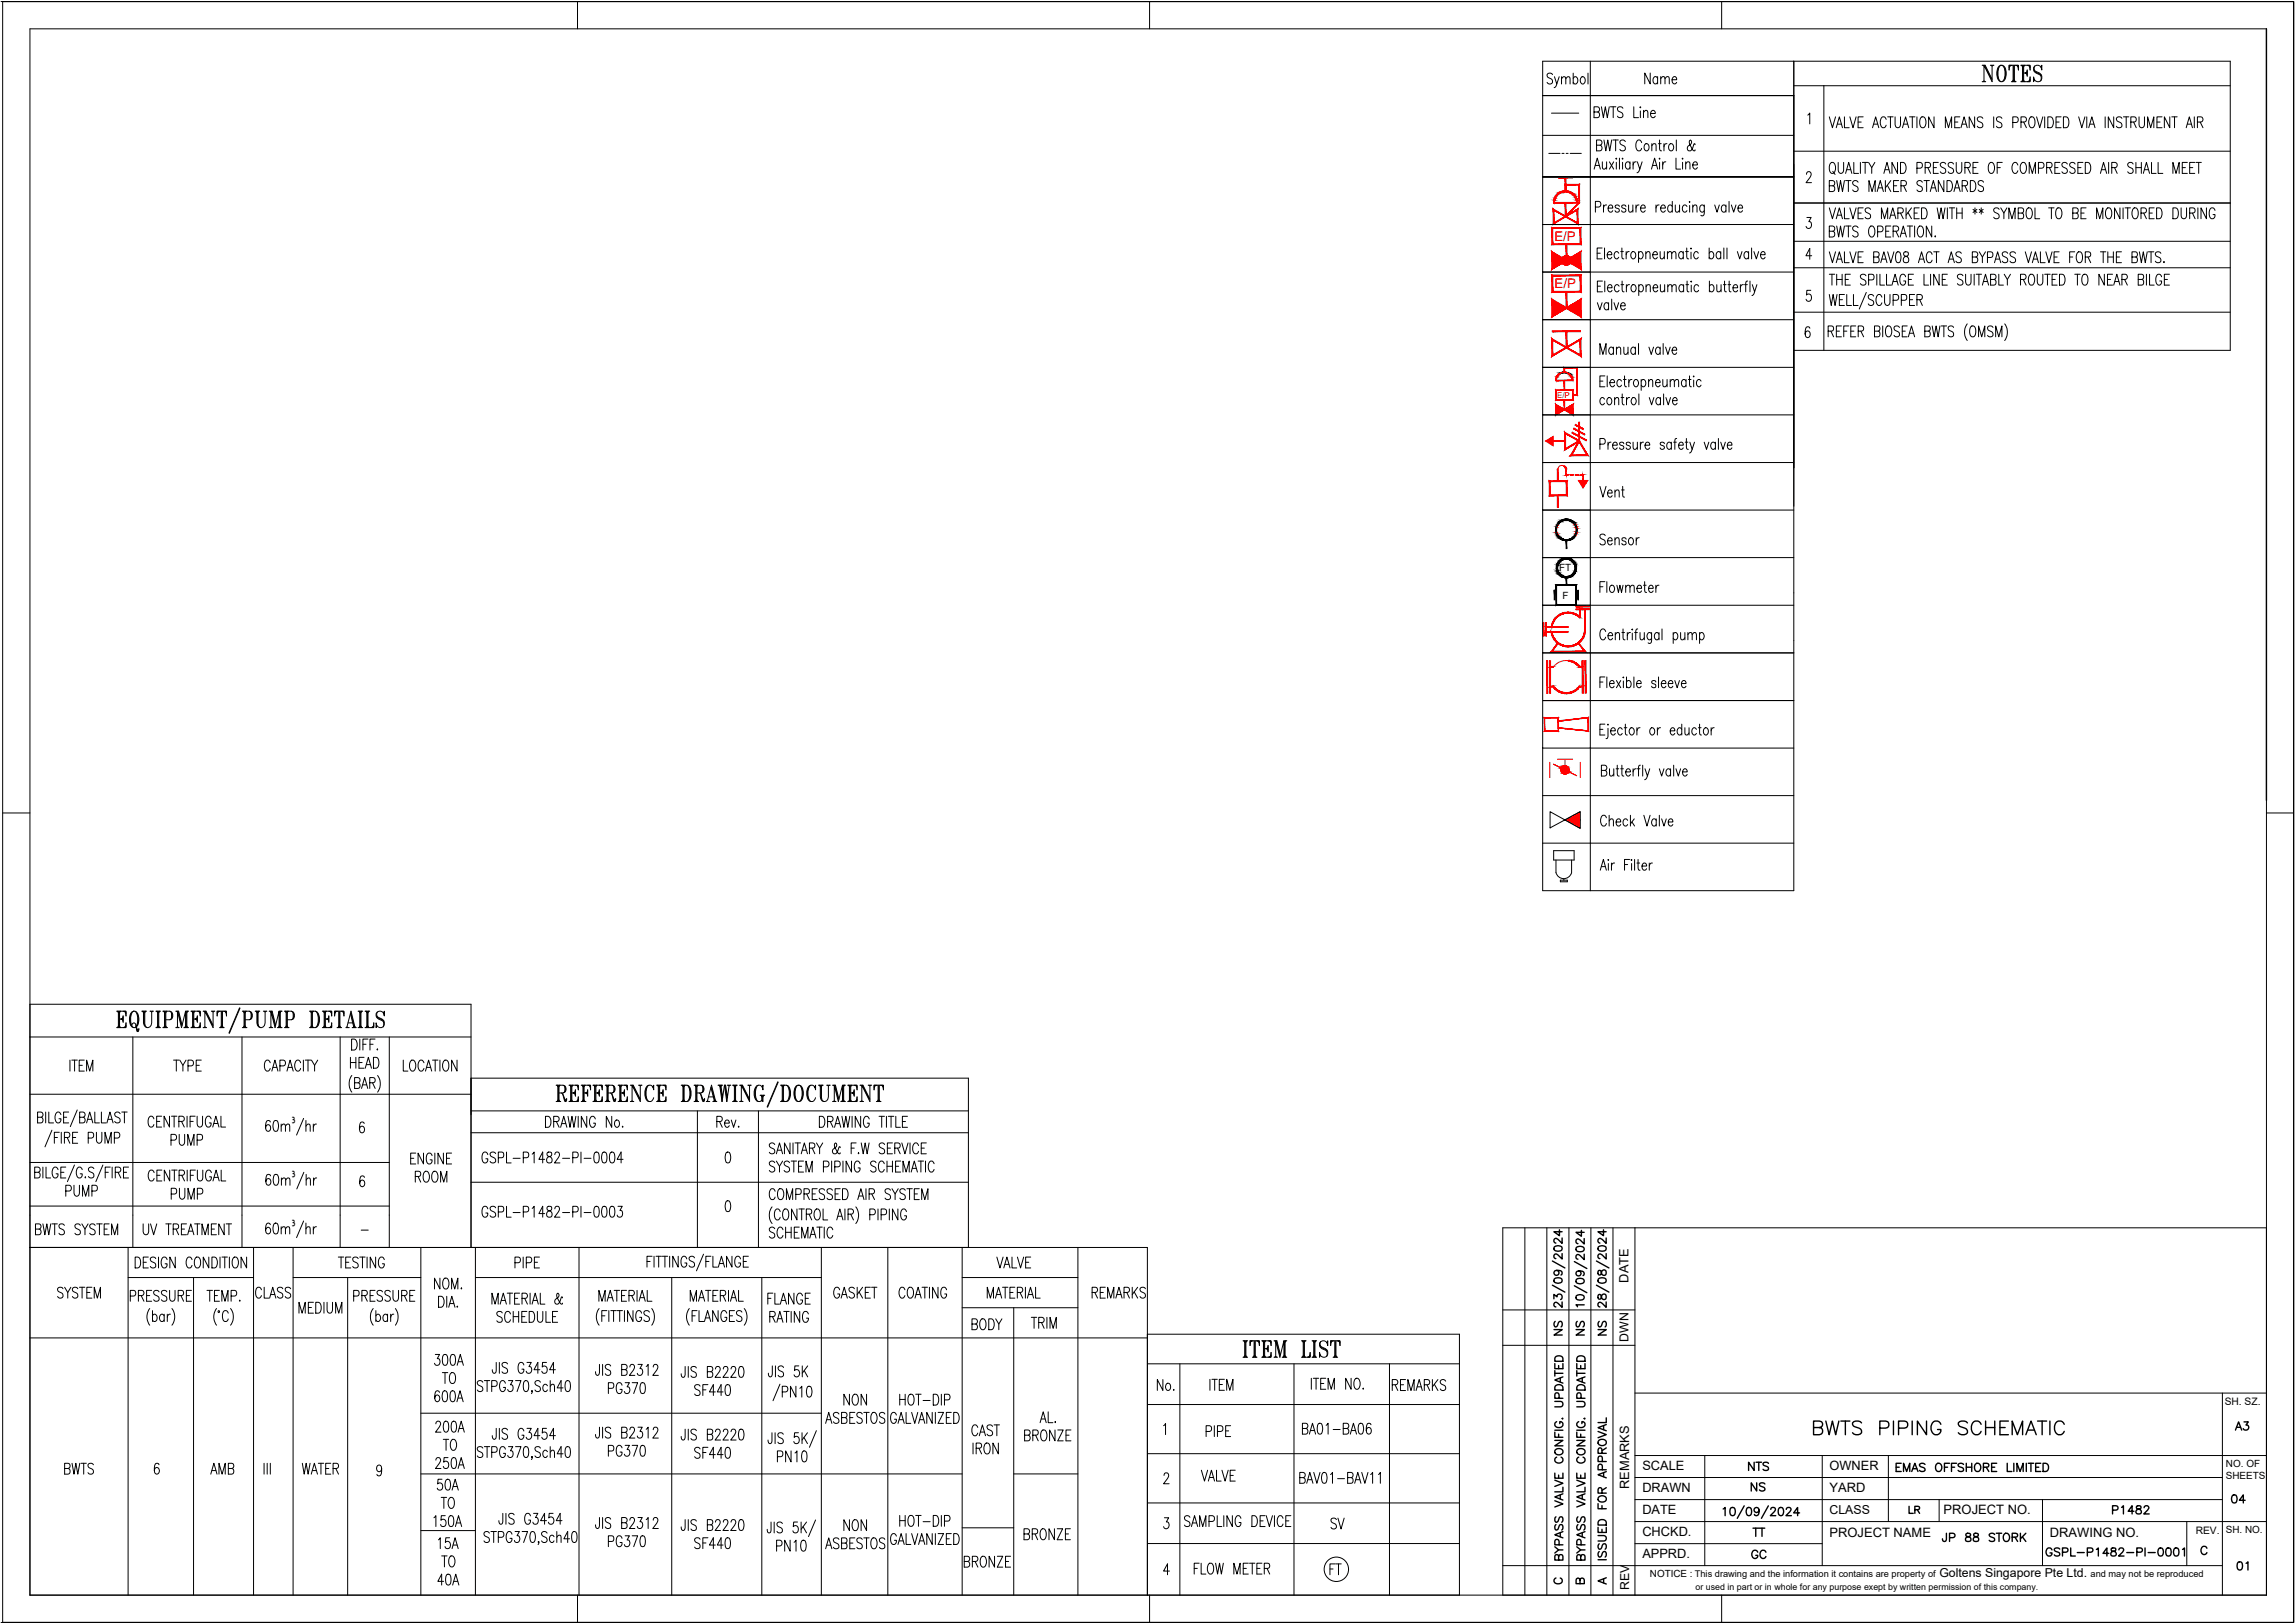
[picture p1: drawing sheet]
<svg xmlns="http://www.w3.org/2000/svg" width="420mm" height="297mm" viewBox="0 0 420 297" stroke-linecap="round" stroke-linejoin="round" font-family="sans-serif">
<defs><g id="words">
<text font-size="6.6" x="361.9" y="16.2">NOTES</text>
<text font-size="5.7" x="331.3" y="263.9">BWTS PIPING SCHEMATIC</text>
<g font-size="5.3">
<text x="300.2" y="16.6">Name</text>
<text x="242.7" y="281.2">SV</text>
</g>
<g font-size="4.9">
<text x="177.1" y="244.5">BODY</text>
<text x="291.4" y="245.5" transform="rotate(-90 291.4 245.5)">NS</text>
<text x="10.9" y="270.9">BWTS</text>
<text x="37.7" y="270.9">AMB</text>
<text x="54.3" y="270.9">WATER</text>
<text x="186.6" y="282.9">BRONZE</text>
<text x="320" y="282.6">TT</text>
<text x="242.7" y="289.3">FT</text>
</g>
<g font-size="4.4">
<text x="287.2" y="245.5" transform="rotate(-90 287.2 245.5)">NS</text>
<text x="295.3" y="245.5" transform="rotate(-90 295.3 245.5)">NS</text>
<text x="408.5" y="262.8">A3</text>
<text x="319.3" y="270.2">NTS</text>
<text x="319.6" y="274.1">NS</text>
<text x="348.5" y="278.3">LR</text>
<text x="385.9" y="278.3">P1482</text>
<text x="407.8" y="276.2">04</text>
<text x="320" y="286.5">GC</text>
<text x="408.5" y="288.6">01</text>
</g>
<g font-size="4">
<text x="283.6" y="291">C</text>
<text x="287.5" y="291">B</text>
<text x="291.7" y="291">A</text>
</g>
<g font-size="3.1">
<text x="53.3" y="207.1">³</text>
<text x="53.4" y="216.9">³</text>
<text x="53.3" y="225.8">³</text>
</g>
<text font-size="2.6" x="65.3" y="226.5">-</text>
<g font-size="2.4" fill="#f00">
<text x="284.6" y="44.1">E/P</text>
<text x="284.6" y="52.8">E/P</text>
</g>
<g font-size="2.4">
<text x="334.9" y="273.1">YARD</text>
<text x="334.9" y="281.4">PROJECT NAME</text>
<text x="355.8" y="277.1">PROJECT NO.</text>
<text x="375.3" y="281.4">DRAWING NO.</text>
</g>
<g font-size="2.3">
<text x="298.2" y="234.7" transform="rotate(-90 298.2 234.7)">DATE</text>
<text x="298.2" y="245.6" transform="rotate(-90 298.2 245.6)">DWN</text>
<text x="300.7" y="269.1">SCALE</text>
<text x="334.9" y="269.1">OWNER</text>
<text x="298.3" y="272.5" transform="rotate(-90 298.3 272.5)">REMARKS</text>
<text x="300.7" y="273.1">DRAWN</text>
<text x="300.7" y="281.2">CHCKD.</text>
<text x="300.7" y="277.1">DATE</text>
<text x="334.9" y="277.1">CLASS</text>
<text x="300.7" y="285.2">APPRD.</text>
<text x="298.2" y="291" transform="rotate(-90 298.2 291)">REV</text>
<text x="355" y="288.6">Goltens Singapore Pte Ltd.</text>
</g>
<g font-size="1.9">
<text x="407.3" y="257.1">SH. SZ.</text>
<text x="402" y="280.7">REV.</text>
</g>
<g font-size="1.8">
<text x="285.4" y="104.6">FT</text>
<text x="286" y="109.7">F</text>
<text x="407.5" y="268.4">NO. OF</text>
<text x="407.5" y="270.7">SHEETS</text>
<text x="407.5" y="280.6">SH. NO.</text>
<text x="302.1" y="288.7">NOTICE : This drawing and the information it contains are property of</text>
</g>
<text font-size="1.7" x="382.7" y="288.6">and may not be reproduced</text>
<text font-size="1.6" x="310.4" y="290.9">or used in part or in whole for any purpose exept by written permission of this company.</text>
<text font-size="1.5" fill="#f00" x="285.1" y="72.8">E/P</text>
</g></defs>
<!-- layer: ballast -->
<path d="M.2 .3h419.7v296.7h-419.7" fill="none" stroke="#000" stroke-width=".18"/>
<!-- layer: Template -->
<g fill="none" stroke="#000" stroke-width=".18">
<path d="M.5 .3h419.4v296.6h-419.4zM5.5 5.3h409.4v286.6h-409.4zM105.7 .3v5M210.5 .3v5M282.4 17.5h46M284.2 13.7a.5 .5 0 0 0-.6-.3 .5 .5 0 0 0-.3 .6l.7 .4a.53 .53 0 0 1 .1 .9 .53 .53 0 0 1-.9-.2M284.6 14l.4 1.4 .5-1.4M285 15.4l-.1 .4-.4 .2M285.9 14.4l.3-.4 .4 .1 .1 1.3M285.9 14v1.4M286.7 14.4l.3-.4 .4 .1v1.3M288 14.3l.3-.3a.67 .67 0 0 1 .6 .7 .67 .67 0 0 1-.6 .7l-.3-.3"/>
<path d="M288 13.4v2M289.5 14.1l.1-.1a.67 .67 0 0 1 .6 .7 .67 .67 0 0 1-.6 .7l-.3-.6zM290.7 13.4v2M291.1 11.2v21.2M293.2 19.5l.3 2 .4-2 .4 2 .3-2M294.8 19.5h1M295.3 19.5v2M297.1 19.8a.5 .5 0 0 0-.6-.2 .5 .5 0 0 0-.3 .6l.2 .2a.82 .82 0 0 1 .7 .6v.3a.57 .57 0 0 1-1 0M299.1 19.5v2h.9M300.3 19.5v.2zM315.2 .3v5M328.4 17.5h-46h46"/>
<path d="M328.4 15.7h79.9M328.4 11.2v151.8h-46v-26.1M333.9 15.7v48.4M419.9 .3h.1M282.4 32.4h8.7v8.7h-8.7zM282.4 24.8h46M283.5 28.1h2.1M284 20.7h5M286 28.1h.3M286.7 28.1h.4M287.5 28.1h2M291.8 20.5l.9-.1 .1-.3-.1-.5-.9-.1v2h.7a.54 .54 0 0 0 .4-.5 .54 .54 0 0 0-.4-.5"/>
<path d="M291.8 31l.6-2.1 .6 2.1M292.1 30.3h.7M292.1 37.9h.6a.54 .54 0 0 0 .4-.5 .54 .54 0 0 0-.4-.5h-.6v1.9M292.3 26.6l.8-.1 .2-.3-.2-.5-.8-.1v2h.6a.54 .54 0 0 0 .4-.5 .54 .54 0 0 0-.4-.5M293.3 29.6l.1 1.2 .4 .2 .3-.4M293.6 37.5v1.3M293.6 25.6l.4 2 .3-2 .4 2 .4-2M294.1 37.5l-.3 .1-.2 .5M294.1 29.6v1.4M294.4 38.1h.9v-.2a.38 .38 0 0 0-.3-.4 .38 .38 0 0 0-.4 .1 .63 .63 0 0 0-.2 .8 .63 .63 0 0 0 .7 .3l.2-.1M294.6 29.6l.8 1.4M295.3 25.6h1"/>
<path d="M295.4 29.6l-.8 1.4M295.8 25.6v2M295.9 28.9v.2zM295.9 29.7v1.3M296.5 37.8a.41 .41 0 0 0-.4-.3 .41 .41 0 0 0-.4 .3l.2 .3 .5 .2 .1 .3a.41 .41 0 0 1-.4 .2 .41 .41 0 0 1-.4-.2M296.5 28.9v2.1M297.1 28.9v.2zM297.1 29.7v1.3M297.6 25.9a.5 .5 0 0 0-.7-.3 .5 .5 0 0 0-.3 .7l.7 .4a.53 .53 0 0 1 .1 .8 .53 .53 0 0 1-.8-.2M297.7 37.8a.41 .41 0 0 0-.4-.3 .41 .41 0 0 0-.4 .3l.2 .3 .4 .1a.37 .37 0 0 1 .1 .5 .44 .44 0 0 1-.7-.1M298.2 37.5v1.2l.4 .1 .3-.3M298.4 29.9l-.1-.2a.63 .63 0 0 0-.8 .4 .63 .63 0 0 0 .3 .7l.3 .2 .3-.3"/>
<path d="M298.4 29.6v1.4M298.9 37.5v1.3M299 29.6v1.4M299.5 37.5v1.3M299.6 29.6l-.4 .1-.2 .5M299.8 29.6l.4 1.4 .4-1.4M300.1 37.5l-.4 .1-.2 .5M300.2 31l-.1 .3-.4 .3M300.3 20.3v1.2M300.4 38.1h.8v-.2a.39 .39 0 0 0-.2-.3 .39 .39 0 0 0-.4 0 .63 .63 0 0 0-.3 .8 .63 .63 0 0 0 .8 .3l.1-.1M300.5 26.1a.5 .5 0 0 0-.7-.4 1.38 1.38 0 0 0 .1 1.9 .52 .52 0 0 0 .6-.5M300.9 20.6l.3-.4 .4 .1 .1 1.2"/>
<path d="M300.9 20.2v1.3M301.2 26.4a.63 .63 0 0 1 .7 .3 .63 .63 0 0 1-.2 .8 .63 .63 0 0 1-.8-.3 .63 .63 0 0 1 .3-.8zM302.2 20.8h.8v-.4l-.3-.2a.67 .67 0 0 0-.5 .7 .67 .67 0 0 0 .5 .6l.3-.2M302.3 31l.6-2.1 .6 2.1M302.4 26.7l.4-.4 .3 .1 .1 1.2M302.4 26.3v1.3M302.6 30.3h.7M303.2 37.5v1.3M303.6 26.3h.5M303.7 37.5l-.3 .1-.2 .5M303.8 25.6v1.6l.1 .3 .3 .1M303.8 28.9v.2z"/>
<path d="M303.8 29.7v1.3M304 38.1h.9v-.2a.39 .39 0 0 0-.2-.3 .39 .39 0 0 0-.5 0 .63 .63 0 0 0-.2 .8 .63 .63 0 0 0 .7 .3l.2-.1M304.4 29.6v1.4M304.6 26.3v1.3M305 29.6l-.4 .1-.2 .5M305.2 26.3l-.4 .1-.2 .5M305.7 26.4a.63 .63 0 0 1 .7 .3 .63 .63 0 0 1-.2 .8 .63 .63 0 0 1-.8-.3 .63 .63 0 0 1 .3-.8zM306.2 37.8l-.2-.2a.63 .63 0 0 0-.7 .4 .63 .63 0 0 0 .2 .7l.4 .1 .3-.2M306.2 36.9v1.9M306.7 37.5l.1 1.2 .3 .1 .4-.3M306.8 28.9v2.1h.9M306.9 25.6v2"/>
<path d="M307.5 37.5v1.3M308 28.9v.2zM308 29.7v1.3M308.6 30l.4-.4 .3 .1 .1 1.3M308.6 29.6v1.4M308.8 37.8l-.1-.2a.63 .63 0 0 0-.7 .4 .63 .63 0 0 0 .2 .7l.3 .1 .3-.2M309.3 36.9v.1zM309.3 37.6v1.2M309.9 30.2h.8v-.2a.38 .38 0 0 0-.2-.4 .38 .38 0 0 0-.4 .1l-.1 .2a.68 .68 0 0 0 .5 1.1l.2-.3M309.9 37.9l.3-.4 .4 .1 .1 1.2M309.9 37.5v1.3M310.3 26.5l-.1-.2-.3 .8a.58 .58 0 0 1-.9 .4l-.1-.3 .1-.3 .6-.6a.46 .46 0 0 0-.1-.7 .68 .68 0 0 0 0 1.1l.5 .8 .3 .1v-.2"/>
<path d="M312 37.5v1.8l-.3 .2-.3-.1M312 37.8l-.1-.2a.63 .63 0 0 0-.8 .4 .63 .63 0 0 0 .3 .7l.3 .1 .3-.2M313.9 37.5l.4 1.3 .5-1.3M316 37.8l-.2-.2a.63 .63 0 0 0-.7 .4 .63 .63 0 0 0 .2 .7l.4 .1 .3-.2M316 37.5v1.3M316.5 36.9v1.9M317 37.5l.4 1.3 .4-1.3M318.2 38.1h.8v-.2a.39 .39 0 0 0-.2-.3 .39 .39 0 0 0-.4 0 .63 .63 0 0 0-.3 .8 .63 .63 0 0 0 .8 .3l.1-.1M328.4 32.4h-46h46M328.4 32.4h-46v-21.2h125.9v52.9h-79.9M328.4 27.7h79.9M328.4 37.2h79.9"/>
<path d="M330.7 31.9l.3-.5h.3l.3 .4-.2 .7-.8 .9h1M330.8 39.8h.8l-.4 .8a.6 .6 0 0 1 .4 .7 .6 .6 0 0 1-.8 .4l-.2-.3M331 21.1l.3-.4v2M334.9 21.4l.6 2 .5-2M334.9 34h.6a.49 .49 0 0 0 .4-.5 .49 .49 0 0 0-.4-.5h-.6v2.1h.6l.3-.2v-.7l-.3-.2M334.9 38l.6 2 .5-2M335.2 29.8l.1-.1a.96 .96 0 0 1 .7 1.5 .5 .5 0 0 1-.5 .6 .5 .5 0 0 1-.5-.6l-.1-.7zM335.5 31.4l.5 .5M336.2 23.4l.5-2 .6 2M336.3 33l.3 2.1 .4-2.1 .3 2.1 .4-2.1M336.4 22.7h.7M336.4 39.4h.7"/>
<path d="M336.5 29.7v1.5a.53 .53 0 0 0 .6 .5l.4-.3v-.2v-1.5M337.7 21.4v2h.8M337.7 38v2h.8M337.9 31.7l.6-2 .5 2M337.9 33h1M338.1 31.1h.7M338.4 33v2.1M338.7 21.4l.5 2 .6-2M338.7 38l.5 2 .6-2M339.4 29.7v2h.9M340.2 33.3a.5 .5 0 0 0-.7-.2 .5 .5 0 0 0-.3 .6l.7 .4a.53 .53 0 0 1 .1 .9 .53 .53 0 0 1-.8-.2M340.2 22.3h.5"/>
<path d="M340.2 39h.5M340.6 29.7v2M341 29.7h.9M341.1 21.4h-.9v2h.9M341.1 38h-.9v2h.9M341.5 29.7v2M342.1 29.7l.6 1v1M342.2 35.1v-2.1l.5 2.1 .6-2.1v2.1M342.5 38.3a.5 .5 0 0 0-.7-.2 .5 .5 0 0 0-.3 .6l.2 .2a.82 .82 0 0 1 .8 .6v.3a.57 .57 0 0 1-1 0M342.8 23.4l.6-2 .6 2M343 22.7h.7M343.2 29.7l-.5 1"/>
<path d="M343.7 35.1l.5-2.1 .6 2.1M343.9 34.4h.7M344.9 31.7l.6-2 .5 2M345.1 31.1h.7M345.2 33v2.1M345.3 21.9a.5 .5 0 0 0-.8-.4 1.38 1.38 0 0 0 .2 1.9 .52 .52 0 0 0 .6-.5M345.5 33.9l.7 1.2M345.6 21.4h1M346.1 21.4v2M346.2 33l-1 1.4M346.2 39.4h.7M346.7 34h.5"/>
<path d="M346.9 21.4l.1 1.7a.46 .46 0 0 0 .5 .3 .46 .46 0 0 0 .4-.3v-1.7M347.4 29.7v2l-1-2v2M347.5 39h.6a.49 .49 0 0 0 .4-.5 .49 .49 0 0 0-.4-.5h-.6v2M347.6 33h-.9v2.1h.9M347.9 29.7h.5a1.22 1.22 0 0 1 0 2h-.5zM347.9 39l.5 1M348 34h.7a.49 .49 0 0 0 .3-.5 .49 .49 0 0 0-.3-.5h-.7v2.1M348.3 23.4l.6-2 .5 2M348.5 22.7h.7M348.5 34l.5 1.1M349 38v2M349.3 38.9l.6 1.1"/>
<path d="M349.6 21.4h1M349.9 38l-.9 1.4M350.1 21.4v2M350.4 39h.6M350.9 30.8h.7l.3-.2v-.5l-.1-.3-.9-.1v2M350.9 21.4v2M351.4 38h-1v2h1M351.7 21.5l.2-.1a.86 .86 0 0 1 .7 1.2l-.1 .3a.5 .5 0 0 1-.5 .5 .5 .5 0 0 1-.5-.5v-.8zM351.8 38h.5a1.2 1.2 0 0 1 0 2h-.5zM351.9 33.3a.5 .5 0 0 0-.6-.2 .5 .5 0 0 0-.3 .6l.7 .4a.53 .53 0 0 1 .1 .9 .53 .53 0 0 1-.9-.2M352.2 33h1M352.4 30.7h.7a.49 .49 0 0 0 .4-.5 .49 .49 0 0 0-.4-.5h-.7v2"/>
<path d="M352.7 33v2.1M352.9 30.7l.5 1M353.4 35.1l.5-2.1 .6 2.1M353.6 34.4h.7M353.9 30.7h.6M354.1 21.4v2l-1-2v2M354.6 38l.4 2 .4-2 .3 2 .4-2M354.9 29.7h-1v2h1M355.9 33v2.1l-1-2.1v2.1M356.2 23.4v-2l.5 2 .6-2v2M356.2 30a.52 .52 0 0 0-.6-.3 .52 .52 0 0 0-.4 .5 .98 .98 0 0 0 .9 .7 .53 .53 0 0 1-.1 .8 .53 .53 0 0 1-.8-.3M356.4 33h.5a1.22 1.22 0 0 1 0 2.1h-.5z"/>
<path d="M356.5 38v2M356.9 38h1M357.4 38v2M357.7 30a.52 .52 0 0 0-.6-.3 .52 .52 0 0 0-.4 .5l.1 .3 .7 .4a.52 .52 0 0 1-.1 .8 .52 .52 0 0 1-.7-.3M357.7 35.1l.6-2.1 .6 2.1M357.9 22.3h.5M357.9 34.4h.7M358.1 29.7v1.5a.53 .53 0 0 0 .6 .5l.4-.3 .1-.2v-1.5M358.2 39h1M358.2 38v2M358.8 21.4h-.9v2h.9M359 23.4l.6-2 .6 2"/>
<path d="M359.2 34h.7a.49 .49 0 0 0 .3-.5 .49 .49 0 0 0-.3-.5h-.7v2.1M359.2 22.7h.7M359.2 38v2M359.7 30.7l.9-.1 .1-.3-.1-.5-.9-.1v2M359.7 34l.5 1.1M360.2 30.7l.5 1M360.7 33h.5a1.22 1.22 0 0 1 0 2.1h-.5zM361.2 30.7h.6M361.2 38.3l.7 .6M361.5 21.4v2l-1-2v2M361.6 38v1.2M361.9 38.3l-.7 .6"/>
<path d="M362.1 29.7h-.9v2h.9M362.4 38.3l.7 .6M362.7 38v1.2M363 21.7a.53 .53 0 0 0-.6-.3 .53 .53 0 0 0-.4 .5l.3 .3a.82 .82 0 0 1 .7 .6v.3a.59 .59 0 0 1-1 0M363.1 38.3l-.7 .6M363.1 33.3a.5 .5 0 0 0-.6-.2 .5 .5 0 0 0-.3 .6l.7 .4a.53 .53 0 0 1 .1 .9 .53 .53 0 0 1-.9-.2M364.3 29.8l.1-.1a.96 .96 0 0 1 .7 1.5 .5 .5 0 0 1-.5 .6 .5 .5 0 0 1-.5-.6l-.1-.7zM365 21.4v2M365.6 30.7h.6M366 38.3a.5 .5 0 0 0-.7-.2 .5 .5 0 0 0-.2 .6l.6 .4a.53 .53 0 0 1 .2 .9 .53 .53 0 0 1-.9-.2M366.3 38l.6 1v1M366.5 21.7a.52 .52 0 0 0-.6-.3 .52 .52 0 0 0-.4 .5l.3 .3a.82 .82 0 0 1 .7 .6v.3a.57 .57 0 0 1-1 0"/>
<path d="M366.6 29.7h-1v2M367.4 38l-.5 1M368.5 22.4h.6a.54 .54 0 0 0 .4-.5 .54 .54 0 0 0-.4-.5h-.6v2M369.4 30.2a.5 .5 0 0 0-.5-.5 .5 .5 0 0 0-.5 .5v1a.5 .5 0 0 0 .5 .6 .5 .5 0 0 0 .5-.6M369.5 39h.6a.5 .5 0 0 0 .4-.5 .5 .5 0 0 0-.4-.5h-.6v2h.6a.56 .56 0 0 0 .4-.5 .56 .56 0 0 0-.4-.5M370 22.3h.6a.49 .49 0 0 0 .4-.4 .49 .49 0 0 0-.4-.5h-.6v2M370.1 29.8l.2-.1a.89 .89 0 0 1 .7 1.3l-.1 .2a.5 .5 0 0 1-.8 .4 1.43 1.43 0 0 1 0-1.8zM370.5 22.3l.5 1.1M371.2 38.1l.1-.1a.86 .86 0 0 1 .8 1.3l-.1 .3a.5 .5 0 0 1-.5 .5 .5 .5 0 0 1-.5-.5l-.1-.8zM371.5 31.7v-2l.6 2 .5-2v2M371.7 21.5l.1-.1a.86 .86 0 0 1 .8 1.2l-.1 .3a.5 .5 0 0 1-.8 .4l-.3-.7v-.5zM372.6 38v2h.8"/>
<path d="M372.9 21.4l.5 2 .6-2M373.2 30.8h.6a.56 .56 0 0 0 .4-.5 .56 .56 0 0 0-.4-.6h-.6v2M374.3 21.4v2M374.7 30.7h.6a.5 .5 0 0 0 .4-.5 .5 .5 0 0 0-.4-.5h-.6v2M374.9 21.4h.5a1.2 1.2 0 0 1 0 2h-.5zM375.1 38h.9M375.2 30.7l.5 1M375.6 38v2M376.2 30.7h.6M376.4 22.3h.6M376.6 38.1l.2-.1a.86 .86 0 0 1 .7 1.3l-.1 .3a.5 .5 0 0 1-.5 .5 .5 .5 0 0 1-.5-.5l-.1-.8zM377.1 29.7h-.9v2h.9"/>
<path d="M377.3 21.4h-.9v2h.9M377.8 21.4h.5a1.23 1.23 0 0 1 0 2h-.5zM378.5 30a.5 .5 0 0 0-.7-.3 .5 .5 0 0 0-.3 .7l.7 .4a.53 .53 0 0 1 .1 .9 .53 .53 0 0 1-.8-.3M379.5 39h.6a.49 .49 0 0 0 .4-.5 .49 .49 0 0 0-.4-.5h-.6v2h.6a.54 .54 0 0 0 .4-.5 .54 .54 0 0 0-.4-.5M379.9 30a.5 .5 0 0 0-.7-.3 .5 .5 0 0 0-.2 .7l.6 .4a.53 .53 0 0 1 .2 .9 .53 .53 0 0 1-.9-.3M380.4 30.7h.6M380.6 21.4l.5 2 .6-2M381 39h.6M381.3 29.7h-.9v2h.9M381.8 29.7h.4a1.22 1.22 0 0 1 0 2h-.4zM381.9 38h-.9v2h.9M382 21.4v2"/>
<path d="M382.4 23.4l.6-2 .5 2M382.6 22.7h.7M384.5 31.7l.6-2 .6 2M384.7 31.1h.8M385.4 21.4v2M385.8 38.1l.1-.1a.86 .86 0 0 1 .7 1.3l-.1 .3a.5 .5 0 0 1-.7 .3 1.47 1.47 0 0 1 0-1.8zM386 29.7v2M386.6 30.7h.6a.49 .49 0 0 0 .4-.5 .49 .49 0 0 0-.4-.5h-.6v2M387 21.4v2l-1-2v2M387.1 30.7l.5 1M388.1 38v2l-1-2v2M388.5 21.7a.53 .53 0 0 0-.6-.3 .53 .53 0 0 0-.4 .5l.3 .3a.82 .82 0 0 1 .7 .6v.3a.59 .59 0 0 1-1 0"/>
<path d="M388.7 38v2M388.7 21.4h1M389 38h1M389.3 21.4v2M389.5 38v2M390.1 22.3h.6a.49 .49 0 0 0 .4-.4 .49 .49 0 0 0-.4-.5h-.6v2M390.5 30a.52 .52 0 0 0-.6-.3 .52 .52 0 0 0-.4 .5 .98 .98 0 0 0 .9 .7 .53 .53 0 0 1-.1 .8 .53 .53 0 0 1-.8-.3M390.6 38.1l.1-.1a.86 .86 0 0 1 .8 1.3l-.1 .3a.5 .5 0 0 1-.8 .3l-.3-.6v-.5zM390.6 22.3l.5 1.1M391 30.7h1M391 29.7v2M391.6 21.4l.1 1.7a.48 .48 0 0 0 .4 .3 .48 .48 0 0 0 .4-.3l.1-1.7"/>
<path d="M392 39h.6a.49 .49 0 0 0 .4-.5 .49 .49 0 0 0-.4-.5h-.6v2M392 29.7v2M392.4 31.7l.6-2 .5 2M392.5 39l.5 1M392.6 31.1h.7M393.2 23.4v-2l.5 2 .6-2v2M393.5 39h.5M393.9 29.7v2h.8M394.4 38h-.9v2h.9M394.8 38h.5a1.2 1.2 0 0 1 0 2h-.5zM394.9 22.3h.6M395.1 29.7v2h.9"/>
<path d="M395.8 21.4h-.9v2h.9M397.2 21.4v2l-1-2v2M397.6 21.4h1M397.8 31.7v-2l.6 2 .5-2v2M397.8 38h.5a1.23 1.23 0 0 1 0 2h-.5zM398.1 21.4v2M399.3 38l.1 1.8a.48 .48 0 0 0 .4 .2 .48 .48 0 0 0 .4-.2l.1-1.8M399.5 30.7h.6M400.2 23.4l.6-2 .6 2M400.5 29.7h-1v2h1M400.5 22.7h.7M400.9 39h.6a.49 .49 0 0 0 .4-.5 .49 .49 0 0 0-.4-.5h-.6v2"/>
<path d="M400.9 30.7h.5M401.4 39l.5 1M401.7 21.4v2M401.8 29.7h-.9v2h.9M402 29.7h1M402.3 22.3l.9-.1 .1-.2-.1-.5-.9-.1v2M402.4 38v2M402.5 29.7v2M402.8 22.3l.5 1.1M403.9 38v2l-1-2v2M405.5 38.5a.5 .5 0 0 0-.5-.5 .5 .5 0 0 0-.5 .5v1.1a.53 .53 0 0 0 .7 .4 .53 .53 0 0 0 .3-.7h-.3M282.4 41.1h8.7v8.7h-8.7z"/>
<path d="M282.4 49.8h8.7v8.7h-8.7zM282.4 58.5h8.7v8.7h-8.7zM284.2 47.7h.1M291.1 41.1h37.3M291.1 49.8h37.3M291.1 58.5h37.3M292.4 46.3h.6M292.4 55.4l.5 1.3 .4-1.3M292.4 52.4h.6M293.3 45.4h-.9v2h.9M293.4 51.4h-1v2h1M293.8 45.4v2"/>
<path d="M293.8 51.4v2M294.2 46.6h.9l-.1-.4-.2-.2a.67 .67 0 0 0-.6 .7 .67 .67 0 0 0 .6 .7l.3-.3M294.3 52.7h.8v-.2a.38 .38 0 0 0-.2-.4 .38 .38 0 0 0-.4 .1 .63 .63 0 0 0-.2 .8 .63 .63 0 0 0 .7 .3l.1-.2M294.5 55.7l-.1-.2a.63 .63 0 0 0-.8 .3 .63 .63 0 0 0 .3 .8l.3 .1 .3-.3M294.5 55.4v1.3M295.1 54.7v2M295.5 55.4l.4 1.3 .4-1.3M296.4 46.3l-.3-.3a.67 .67 0 0 0-.6 .7 .67 .67 0 0 0 .6 .7l.3-.3M296.4 52.4l-.1-.2a.63 .63 0 0 0-.8 .3 .63 .63 0 0 0 .3 .8l.3 .1 .3-.3M296.7 56h.8v-.2a.39 .39 0 0 0-.2-.4 .39 .39 0 0 0-.4 .1 .63 .63 0 0 0-.2 .8 .63 .63 0 0 0 .7 .3l.1-.2M296.7 46h.5M296.8 52.1h.5"/>
<path d="M296.9 45.4v1.6l.1 .3 .3 .1M297 51.4v1.7l.1 .2 .2 .1M297.7 46v1.4M297.8 52.1v1.3M298.3 46a.53 .53 0 0 0-.6 .6M298.3 52.1l-.3 .1-.2 .5M298.8 46.2l.1-.2a.67 .67 0 0 1 .6 .7 .67 .67 0 0 1-.6 .7l-.3-.6zM298.8 52.2a.63 .63 0 0 1 .8 .3 .63 .63 0 0 1-.3 .8 .63 .63 0 0 1-.7-.3 .63 .63 0 0 1 .2-.8zM300 46.3l.2-.3a.67 .67 0 0 1 .6 .7 .67 .67 0 0 1-.6 .7l-.2-.3M300 46v2M300 52.4l.2-.2a.63 .63 0 0 1 .7 .3 .63 .63 0 0 1-.2 .8l-.4 .1-.3-.3M300 52.1v2"/>
<path d="M301.3 46.4l.4-.4 .3 .2 .1 1.2M301.3 46v1.4M301.3 52.5l.4-.4 .4 .1v1.2M301.3 52.1v1.3M302.6 46.6h.8v-.2a.38 .38 0 0 0-.2-.3 .38 .38 0 0 0-.4 .1l-.2 .4a.6 .6 0 0 0 .5 .8l.3-.3M302.6 52.7h.9v-.2a.39 .39 0 0 0-.2-.4 .39 .39 0 0 0-.4 .1 .63 .63 0 0 0-.3 .8 .63 .63 0 0 0 .7 .3l.2-.2M303.9 46l.1 1.3 .4 .1 .3-.4M304 52.1v1.2l.4 .1 .4-.3M304.7 46v1.4M304.8 52.1v1.3M305.3 46.4l.3-.4 .4 .2v1.2M305.3 46v1.4"/>
<path d="M305.3 52.5l.4-.4 .3 .1 .1 1.2M305.3 52.1v1.3M306 46.4l.4-.4 .3 .2 .1 1.2M306.1 52.5l.4-.4 .3 .1 .1 1.2M308.2 46.3l-.3-.3a.67 .67 0 0 0-.6 .7 .67 .67 0 0 0 .6 .7l.3-.3M308.2 46v1.4M308.2 52.4l-.1-.2a.63 .63 0 0 0-.8 .3 .63 .63 0 0 0 .3 .8l.3 .1 .3-.3M308.2 52.1v1.3M308.6 46h.5M308.7 52.1h.4M308.8 45.4v1.6l.1 .3 .3 .1M308.9 51.4v1.7v.2l.3 .1"/>
<path d="M309.6 45.4v.2zM309.6 46.2v1.2M309.6 51.4v.2zM309.6 52.2v1.2M310.9 46.3l-.3-.3a.67 .67 0 0 0-.5 .7 .67 .67 0 0 0 .5 .7l.3-.3M311 52.4l-.2-.2a.63 .63 0 0 0-.7 .3 .63 .63 0 0 0 .2 .8l.4 .1 .3-.3M312.9 46.3l.3-.3a.67 .67 0 0 1 .6 .7 .67 .67 0 0 1-.6 .7l-.3-.3M312.9 45.4v2M312.9 52.4l.2-.2a.63 .63 0 0 1 .7 .3 .63 .63 0 0 1-.2 .8l-.4 .1-.3-.3M312.9 51.4v2M314.3 52.1l.1 1.2 .3 .1 .4-.3M315 46.3l-.3-.3a.67 .67 0 0 0-.5 .7 .67 .67 0 0 0 .5 .7l.3-.3"/>
<path d="M315 46v1.4M315.1 52.1v1.3M315.5 52.1h.5M315.6 45.4v2M315.7 51.4v1.7l.1 .2 .3 .1M316.2 45.4v2M316.4 52.1h.4M316.6 51.4v1.7v.2l.3 .1M317.3 52.7h.8v-.2a.38 .38 0 0 0-.2-.4 .38 .38 0 0 0-.4 .1 .63 .63 0 0 0-.3 .8 .63 .63 0 0 0 .8 .3l.1-.2M318.1 46l.4 1.4 .4-1.4M318.6 52.1v1.3M319.2 52.1l-.4 .1-.2 .5"/>
<path d="M319.4 52.1h.5M320 51.4l-.3 .1-.1 .3v1.6M320.1 46.3l-.3-.3a.68 .68 0 0 0-.5 .7 .68 .68 0 0 0 .5 .7l.3-.3M320.1 46v1.4M320.4 51.4v2M320.7 45.4v2M320.8 52.1l.4 1.3 .4-1.3M321.1 46l.4 1.4 .5-1.4M321.2 53.4l-.1 .4-.4 .3M322.3 46.6h.9v-.2a.38 .38 0 0 0-.3-.3 .38 .38 0 0 0-.4 .1 .72 .72 0 0 0 .4 1.2l.3-.3M328.4 49h79.9M328.4 57.1h79.9"/>
<path d="M328.4 44.2h79.9M331.5 53.1h-.7l-.1 .9a.49 .49 0 0 1 .9 .1 .63 .63 0 0 1 0 .8 .63 .63 0 0 1-.8 .1l-.2-.2M331.7 46.8h-1.1l.7-1.3v2M334.9 42.3h.6a.49 .49 0 0 0 .4-.5 .49 .49 0 0 0-.4-.4h-.6v2h.6l.3-.2v-.7l-.3-.2M334.9 46.1l.6 2 .5-2M334.9 53.9l.4 2 .3-2 .4 2 .3-2M334.9 50.2h1M335.4 50.2v2M336.2 40l.5-2 .6 2M336.2 48.1l.5-2 .6 2M336.3 41.4l.3 2 .4-2 .3 2 .4-2M336.3 50.2v2"/>
<path d="M336.3 51.1h.9M336.4 47.4h.7M336.7 54.8h.6M337.1 59.7h-.9v1.9h.9M337.2 50.2v2M337.7 46.1v2h.8M337.7 53.9h-1v2h1M337.8 51.1h.6M337.9 41.4h1M338.1 53.9v2h.9M338.4 41.4v2M338.5 59.7h-1v1.9"/>
<path d="M338.7 46.1l.5 2 .6-2M338.8 50.2h-1v2h1M339.3 53.9v2h.9M339.7 59.7h-.9v1.9h.9M340.2 41.7a.5 .5 0 0 0-.7-.3 .5 .5 0 0 0-.3 .6l.7 .4a.53 .53 0 0 1 .1 .9 .53 .53 0 0 1-.8-.2M340.2 47h.5M341.1 46.1h-.9v2h.9M341.6 50.5a.53 .53 0 0 0-.6-.3 .53 .53 0 0 0-.4 .5l.3 .3a.82 .82 0 0 1 .7 .6v.3a.59 .59 0 0 1-1 0M341.7 53.5l-1.3 3.1M342.1 51.2h.6a.54 .54 0 0 0 .4-.5 .54 .54 0 0 0-.4-.5h-.6v2M342.4 41.5l.1-.1a.89 .89 0 0 1 .7 1.2v.3a.5 .5 0 0 1-.8 .4 1.43 1.43 0 0 1 0-1.8zM343 47h.7a.49 .49 0 0 0 .3-.4 .49 .49 0 0 0-.3-.5h-.7v2h.7a.54 .54 0 0 0 .3-.5 .54 .54 0 0 0-.3-.6"/>
<path d="M343 54.2a.5 .5 0 0 0-.6-.3 .5 .5 0 0 0-.3 .7l.6 .4a.53 .53 0 0 1 .2 .8 .53 .53 0 0 1-.9-.2M343.6 50.2v2M343.7 42.4h.7a.56 .56 0 0 0 .4-.5 .56 .56 0 0 0-.4-.5h-.7v2M344.2 50.2v2h.8M344.3 48.1l.6-2 .6 2M344.4 40v-2l.6 2 .6-2v2M344.5 54.4a.5 .5 0 0 0-.8-.4 1.38 1.38 0 0 0 .2 1.9 .55 .55 0 0 0 .6-.5M344.5 47.4h.7M344.7 59.7v1.9M345 53.9v1.4a.53 .53 0 0 0 .6 .6l.3-.3 .1-.3v-1.4M345.2 42.3h.6M345.4 50.2v2h.8"/>
<path d="M345.5 59.7h.1a.86 .86 0 0 1 .7 1.2l-.1 .3a.5 .5 0 0 1-.5 .5 .5 .5 0 0 1-.5-.5v-.8zM345.6 46.1l.6 2 .5-2M345.9 40l.6-2 .6 2M346.2 41.4h-1v2h1M346.4 52.2l.5-2 .6 2M346.6 42.3l.9-.1 .1-.3-.1-.4-.9-.1v2M346.6 55h.6a.56 .56 0 0 0 .4-.6 .56 .56 0 0 0-.4-.5h-.6v2M346.6 51.5h.7M347.1 42.3l.5 1.1M347.2 46.2l.4-.1a1.24 1.24 0 0 1 .3 1.6l-.1 .3-.3 .1a.98 .98 0 0 1-.5-1.2zM347.7 59.9a.5 .5 0 0 0-.6-.2 .5 .5 0 0 0-.3 .6l.2 .2a.82 .82 0 0 1 .7 .6v.3a.57 .57 0 0 1-.9 0M347.9 43.4l.5-2 .6 2"/>
<path d="M348.1 55l.9-.2 .1-.2-.1-.6-.9-.1v2M348.1 42.7h.7M348.6 46.2a.45 .45 0 0 0 .1 .6 .61 .61 0 0 1 .8 .7 .61 .61 0 0 1-.9 .5l-.1-.1a.71 .71 0 0 1 .7-1.1 .41 .41 0 0 0 .2-.4 .41 .41 0 0 0-.3-.3zM348.9 50.7a.5 .5 0 0 0-.5-.5 .5 .5 0 0 0-.5 .5v1a.53 .53 0 0 0 .7 .5 .53 .53 0 0 0 .3-.8h-.4M349.2 59.7h-.9v1.9h.9M349.2 41.4h1M349.4 51.1h.5M349.6 54.8h.6M349.7 41.4v2M350.3 50.2h-.9v2h.9M350.5 53.9h-.9v2h.9M350.5 41.4v2"/>
<path d="M350.9 54.8h.7a.49 .49 0 0 0 .3-.4 .49 .49 0 0 0-.3-.5h-.7v2M351.2 48.1l.6-2 .6 2M351.3 41.5l.2-.1a.87 .87 0 0 1 .6 1.2v.3a.5 .5 0 0 1-.5 .5 .5 .5 0 0 1-.5-.5l-.1-.8zM351.5 47.4h.6M351.5 54.8l.4 1.1M352.2 50.2v2h.9M353.4 50.2v2M353.7 41.4v2l-1-2v2M353.7 46.6a.5 .5 0 0 0-.8-.4 1.41 1.41 0 0 0 .2 1.9 .52 .52 0 0 0 .6-.5M353.7 59.7l.4 1.9 .4-1.9 .3 1.9 .4-1.9M354 46.1h1M354.3 43.2v.2z"/>
<path d="M354.5 46.1v2M355 50.2v2l-1-2v2M355.4 59.7h1M355.6 51.1h.6M355.9 59.7v1.9M356.5 50.2h-.9v2h.9M356.7 48.1l.5-2 .6 2M356.9 47.4h.7M357.7 59.9a.52 .52 0 0 0-.6-.3 .52 .52 0 0 0-.4 .5l.1 .3 .7 .4 .2 .6a.56 .56 0 0 1-1 0M359.1 46.4a.5 .5 0 0 0-.7-.3 .5 .5 0 0 0-.3 .6l.7 .4a.53 .53 0 0 1 .1 .9 .53 .53 0 0 1-.8-.2M359.4 50.5a.53 .53 0 0 0-.6-.3 .53 .53 0 0 0-.4 .5l.2 .3a.82 .82 0 0 1 .8 .6v.3a.59 .59 0 0 1-1 0M359.9 50.2v1.7a.46 .46 0 0 0 .5 .3 .46 .46 0 0 0 .4-.3v-1.7"/>
<path d="M360.2 59.3a2.6 2.6 0 0 0 0 3M360.9 59.7h.1a.85 .85 0 0 1 .7 1.2v.3a.5 .5 0 0 1-.5 .5 .5 .5 0 0 1-.5-.5l-.1-.8zM361.1 47l.8-.1 .2-.2-.2-.5-.8-.1v2h.6a.54 .54 0 0 0 .4-.5 .54 .54 0 0 0-.4-.6M361.4 50.2v2M361.8 50.2h1M362.3 50.2v2M362.4 46.1l.5 .9v1.1M362.9 52.2l.6-2 .6 2M363.1 51.5h.8M363.5 46.1l-.6 .9M363.9 47.1h.6a.54 .54 0 0 0 .4-.5 .54 .54 0 0 0-.4-.5h-.6v2M364.4 51.1h.7a.49 .49 0 0 0 .3-.4 .49 .49 0 0 0-.3-.5h-.7v2h.7a.54 .54 0 0 0 .3-.5 .54 .54 0 0 0-.3-.6"/>
<path d="M364.9 59.9a.52 .52 0 0 0-.6-.3 .52 .52 0 0 0-.4 .5l.3 .4a.82 .82 0 0 1 .7 .6v.3a.57 .57 0 0 1-1 0M365.1 48.1l.6-2 .6 2M365.4 47.4h.7M365.9 50.2v2h.9M366.9 50.2l.6 .9v1.1M367 59.3a2.6 2.6 0 0 1 0 3M367.6 46.4a.5 .5 0 0 0-.7-.3 .5 .5 0 0 0-.3 .6l.7 .4a.53 .53 0 0 1 .1 .9 .53 .53 0 0 1-.8-.2M367.8 40v-2l.5 2 .6-2v2M368.1 50.2l-.6 .9M369 46.4a.53 .53 0 0 0-.6-.3 .53 .53 0 0 0-.4 .5l.3 .3a.82 .82 0 0 1 .7 .6v.3a.59 .59 0 0 1-1 0M369.9 51.1l.9-.1 .1-.2-.1-.5-.9-.1v2M370.4 51.1l.5 1.1"/>
<path d="M370.8 46.1l.5 2 .6-2M371.6 50.3l.2-.1a.86 .86 0 0 1 .7 1.2l-.1 .3a.5 .5 0 0 1-.8 .4l-.3-.7 .1-.7zM372.1 48.1l.5-2 .6 2M372.3 47.4h.7M373 50.2l.1 1.7a.46 .46 0 0 0 .4 .3 .46 .46 0 0 0 .4-.3l.1-1.7M373.5 46.1v2h.9M374.3 50.2h1M374.5 46.1l.6 2 .6-2M374.8 50.2v2M375.7 51.1h.6M376 47h.6M376.6 50.2h-.9v2h.9"/>
<path d="M377 46.1h-1v2h1M377 50.2h.5a1.2 1.2 0 0 1 0 2h-.5zM378.9 47h.6M379.8 46.1h-.9v2M379.8 50.2h1M380.3 50.2v2M380.4 46.2l.2-.1a.85 .85 0 0 1 .7 1.2l-.1 .3a.5 .5 0 0 1-.5 .5 .5 .5 0 0 1-.5-.5l-.1-.8zM381.4 50.3l.2-.1a.85 .85 0 0 1 .6 1.2v.3a.5 .5 0 0 1-.5 .5 .5 .5 0 0 1-.5-.5l-.1-.7zM381.8 47h.6a.49 .49 0 0 0 .4-.4 .49 .49 0 0 0-.4-.5h-.6v2M382.2 47l.6 1.1M383.8 40v-2l.6 2 .6-2v2M384.5 46.1h1"/>
<path d="M385 46.1v2M385.3 50.2v2l-1-2v2M385.8 51.1h.6M385.9 47h1M385.9 46.1v2M386.8 50.2h-1v2h1M386.9 46.1v2M387 52.2l.5-2 .6 2M387.2 51.5h.7M387.5 47h.5M388.4 46.1h-.9v2h.9M388.5 51.1l.8-.1 .2-.2-.2-.5-.8-.1v2"/>
<path d="M389 51.1l.5 1.1M390.3 47h.7a.5 .5 0 0 0 .3-.4 .5 .5 0 0 0-.3-.5h-.7v2h.7a.56 .56 0 0 0 .3-.5 .56 .56 0 0 0-.3-.6M391.5 51.1h.6a.5 .5 0 0 0 .4-.4 .5 .5 0 0 0-.4-.5h-.6v2h.6a.56 .56 0 0 0 .4-.5 .56 .56 0 0 0-.4-.6M391.7 46.1l.3 2 .4-2 .3 2 .4-2M393 50.2v2M393.3 46.1h1M393.5 50.2v2h.9M393.8 46.1v2M395.6 46.4a.53 .53 0 0 0-.6-.3 .53 .53 0 0 0-.4 .5l.3 .3a.82 .82 0 0 1 .7 .6v.3a.59 .59 0 0 1-1 0M395.7 50.7a.5 .5 0 0 0-.8-.4 1.41 1.41 0 0 0 .2 1.9 .57 .57 0 0 0 .6-.8h-.3M396.2 47.9v.2zM396.2 51.1h.6"/>
<path d="M397.2 50.2h-1v2h1M282.4 67.2h8.7v8.7h-8.7zM282.4 75.9h8.7v8.8h-8.7zM291.1 67.2h37.3M291.1 75.9h37.3M292.9 64.9v-2l.6 2 .5-2v2M292.9 69.8h.6M293.8 73.1l-.3-.3a.68 .68 0 0 0-.6 .6 .68 .68 0 0 0 .6 .7l.3-.3M293.8 68.8h-.9v2h.9M294.2 68.8v2M294.4 72.9l.1-.1a.67 .67 0 0 1 .6 .6 .67 .67 0 0 1-.6 .7l-.3-.6zM294.7 70h.9l-.1-.4-.2-.1a.67 .67 0 0 0-.6 .6 .67 .67 0 0 0 .6 .7l.3-.3"/>
<path d="M295.4 63.8l-.3-.3a.67 .67 0 0 0-.6 .7 .67 .67 0 0 0 .6 .7l.3-.3M295.4 63.5v1.4M295.6 73.1l.3-.3 .4 .1 .1 1.2M295.6 72.8v1.3M295.9 63.9l.4-.4 .4 .1v1.3M295.9 63.5v1.4M296.8 72.8h.5M296.9 69.8l-.3-.3a.68 .68 0 0 0-.6 .6 .68 .68 0 0 0 .6 .7l.3-.3M297 72.1v1.6l.1 .3 .2 .1M297.2 69.5h.5M297.3 63.5v1.3l.4 .1 .3-.4M297.4 68.8v1.6l.1 .3 .3 .1"/>
<path d="M297.8 72.8v1.3M298 63.5v1.4M298.2 69.5v1.3M298.3 72.8a.53 .53 0 0 0-.5 .5M298.8 69.5a.53 .53 0 0 0-.6 .5M298.8 72.9l.2-.1a.67 .67 0 0 1 .6 .6 .67 .67 0 0 1-.6 .7l-.2-.1a.83 .83 0 0 1 0-1.1zM299.3 69.6l.1-.1a.67 .67 0 0 1 .6 .6 .67 .67 0 0 1-.6 .7l-.1-.1a.83 .83 0 0 1 0-1.1zM299.4 63.8l-.3-.3a.67 .67 0 0 0-.6 .7 .67 .67 0 0 0 .6 .7l.3-.3M299.4 63.5v1.4M300 62.9v2M300 72.1v2M300.5 69.8l.2-.3a.67 .67 0 0 1 .6 .6 .67 .67 0 0 1-.6 .7l-.2-.3"/>
<path d="M300.5 69.5v1.9M301.8 69.8l.4-.3 .3 .1 .1 1.2M301.8 69.5v1.3M301.9 63.5l.4 1.4 .4-1.4M301.9 72.8l.5 1.3 .4-1.3M303.1 70h.8l-.1-.4-.2-.1a.68 .68 0 0 0-.5 .6 .68 .68 0 0 0 .5 .7l.3-.3M303.9 63.8l-.3-.3a.68 .68 0 0 0-.5 .7 .68 .68 0 0 0 .5 .7l.3-.3M303.9 63.5v1.4M304 73.1l-.3-.3a.67 .67 0 0 0-.6 .6 .67 .67 0 0 0 .6 .7l.3-.3M304 72.8v1.3M304.4 69.5l.1 1.2 .3 .1 .4-.4M304.5 62.9v2"/>
<path d="M304.6 72.1v2M304.9 63.5l.5 1.4 .4-1.4M305 72.8l.4 1.3 .4-1.3M305.2 69.5v1.3M305.8 69.8l.3-.3 .4 .1v1.2M305.8 69.5v1.3M306.1 64.1h.9v-.2a.38 .38 0 0 0-.3-.3 .38 .38 0 0 0-.4 0 .72 .72 0 0 0 .4 1.3l.3-.3M306.2 73.3h.8v-.4l-.3-.1a.68 .68 0 0 0-.5 .6 .68 .68 0 0 0 .5 .7l.3-.3M306.5 69.8l.4-.3 .4 .1v1.2M308.7 69.8l-.3-.3a.68 .68 0 0 0-.6 .6 .68 .68 0 0 0 .6 .7l.3-.3M308.7 69.5v1.3M309.1 69.5h.5"/>
<path d="M309.3 68.8v1.6l.1 .3 .2 .1M310.1 68.8v.2zM310.1 69.6v1.2M311.4 69.8l-.2-.3a.67 .67 0 0 0-.6 .6 .67 .67 0 0 0 .6 .7l.2-.3M331.3 60.1v-.2l-.4-.1a1.28 1.28 0 0 0-.3 1.7l.1 .2a.43 .43 0 0 0 .6-.2l.1-.3a.55 .55 0 0 0-.5-.6h-.2l-.2 .5M334.7 60.6h.6a.5 .5 0 0 0 .4-.5 .5 .5 0 0 0-.4-.4h-.6v1.9M335.2 60.6l.5 1M336.2 60.6h.6M337.5 60.6h.6M338.8 60.6h.6M340.2 60.6h.6a.49 .49 0 0 0 .4-.5 .49 .49 0 0 0-.4-.4h-.6v1.9M340.7 60.6l.5 1"/>
<path d="M343.2 60.6h.6a.5 .5 0 0 0 .4-.5 .5 .5 0 0 0-.4-.4h-.6v1.9h.6a.56 .56 0 0 0 .4-.5 .56 .56 0 0 0-.4-.5M348.3 60.6h.5M349.4 61.6l.5-1.9 .6 1.9M349.6 61h.7M352.4 60.6h.6a.49 .49 0 0 0 .4-.5 .49 .49 0 0 0-.4-.4h-.6v1.9h.6a.54 .54 0 0 0 .4-.5 .54 .54 0 0 0-.4-.5M362.2 61.6v-1.9l.6 1.9 .6-1.9v1.9M365.4 61.6v-1.9l.5 1.9 .6-1.9v1.9M282.4 84.7h8.7v8.7h-8.7zM282.4 93.4h8.7v8.7h-8.7zM291.1 84.7h37.3M291.1 93.4h37.3M292.9 81.3l.9-.1 .1-.3-.1-.5-.9-.2v2"/>
<path d="M292.9 89l.6 2 .5-2M293.9 98a.51 .51 0 0 0-.6-.3 .51 .51 0 0 0-.4 .5l.1 .3 .8 .4 .1 .5a.55 .55 0 0 1-1 0M294.3 90.2h.8v-.1a.38 .38 0 0 0-.2-.4 .38 .38 0 0 0-.4 .1 .63 .63 0 0 0-.2 .7 .63 .63 0 0 0 .7 .4l.1-.2M294.3 99h.8v-.2a.38 .38 0 0 0-.2-.4 .38 .38 0 0 0-.4 .1 .63 .63 0 0 0-.2 .8 .63 .63 0 0 0 .7 .3l.1-.2M294.4 80.9v1.3M294.9 80.9a.5 .5 0 0 0-.5 .6M295.2 81.5h.9l-.1-.4a.37 .37 0 0 0-.6-.1 .72 .72 0 0 0 .4 1.2l.3-.2M295.7 90.1l.3-.4 .4 .1v1.2M295.7 98.8l.3-.4 .4 .1v1.2M295.7 89.7v1.3M295.7 98.4v1.3M296.9 89.7h.4"/>
<path d="M297.1 89v1.6v.3l.3 .1M297.3 81.2a.41 .41 0 0 0-.4-.3 .41 .41 0 0 0-.4 .3l.1 .2 .6 .3 .1 .3a.41 .41 0 0 1-.4 .3 .41 .41 0 0 1-.4-.3M297.7 98.7a.41 .41 0 0 0-.4-.3 .41 .41 0 0 0-.4 .3l.2 .3 .4 .1a.37 .37 0 0 1 .1 .5 .44 .44 0 0 1-.7-.2M298.3 98.5a.63 .63 0 0 1 .8 .4 .63 .63 0 0 1-.3 .7 .63 .63 0 0 1-.7-.3 .63 .63 0 0 1 .2-.8zM298.5 81.2a.41 .41 0 0 0-.4-.3 .41 .41 0 0 0-.4 .3l.1 .2 .6 .3 .1 .3a.41 .41 0 0 1-.4 .3 .41 .41 0 0 1-.4-.3M299 80.9v1.2l.4 .1 .4-.3M299.6 98.4v1.3M299.8 80.9v1.3M300.1 98.4l-.3 .1-.2 .5M300.3 80.9v1.3M300.9 80.9a.5 .5 0 0 0-.6 .6M301.2 81.5h.8v-.2a.4 .4 0 0 0-.3-.4 .4 .4 0 0 0-.5 .3 .66 .66 0 0 0 .5 1l.3-.2"/>
<path d="M304.7 81.2a.41 .41 0 0 0-.4-.3 .41 .41 0 0 0-.4 .3l.1 .2 .6 .3 .1 .3a.41 .41 0 0 1-.4 .3 .41 .41 0 0 1-.4-.3M306 81.2l-.2-.2a.62 .62 0 0 0-.7 .4 .62 .62 0 0 0 .3 .7l.3 .1 .3-.2M306 80.9v1.3M306.4 80.9h.5M307 80.2l-.3 .2-.1 .2v1.6M307.3 81.5h.9v-.2a.38 .38 0 0 0-.3-.4 .38 .38 0 0 0-.4 .1 .72 .72 0 0 0 .4 1.2l.3-.2M308.5 80.9h.5M308.7 80.2v1.7l.1 .2 .3 .1M309.4 80.9l.4 1.3 .4-1.3M309.8 82.2l-.3 .6-.2 .1M312 80.9l.4 1.3 .4-1.3M314 81.2l-.1-.2a.62 .62 0 0 0-.7 .4 .62 .62 0 0 0 .2 .7 .39 .39 0 0 0 .6-.1"/>
<path d="M314 80.9v1.3M314.6 80.2v2M315 80.9l.4 1.3 .5-1.3M316.2 81.5h.9v-.2a.38 .38 0 0 0-.3-.4 .38 .38 0 0 0-.4 .1 .72 .72 0 0 0 .4 1.2l.3-.2M282.4 102.1h8.7v8.7h-8.7zM282.4 110.8h8.7v8.7h-8.7zM282.4 119.5h8.7v8.7h-8.7zM291.1 102.1h37.3M291.1 110.8h37.3M291.1 119.5h37.3M292.9 107.4h.6M293.8 106.5h-.9v1.9"/>
<path d="M294 115.6a.5 .5 0 0 0-.5-.5 .5 .5 0 0 0-.5 .5v1a.5 .5 0 0 0 .5 .5 .5 .5 0 0 0 .5-.5M294.2 106.5v1.9M294.4 116.3h.8l-.1-.3-.2-.2a.68 .68 0 0 0-.5 .6 .68 .68 0 0 0 .5 .7l.3-.3M294.9 107.2a.63 .63 0 0 1 .7 .4 .63 .63 0 0 1-.2 .7 .63 .63 0 0 1-.8-.3 .63 .63 0 0 1 .3-.8zM295.7 116.1l.4-.3 .3 .1 .1 1.2M295.7 115.8v1.3M296 107.1l.3 1.3 .3-1.3 .3 1.3 .2-1.3M296.9 115.8h.5M297.1 115.1v1.6l.1 .3 .3 .1M297.6 107.5l.4-.4 .3 .1 .1 1.2M297.6 107.1v1.3M297.9 115.8v1.3"/>
<path d="M298.4 107.5l.4-.4 .3 .1 .1 1.2M298.5 115.8a.53 .53 0 0 0-.6 .5M298.8 115.1v.2zM298.8 115.9v1.2M299.3 115.8h.5M299.7 107.7h.8v-.2a.38 .38 0 0 0-.2-.4 .38 .38 0 0 0-.4 .1 .63 .63 0 0 0-.2 .8 .63 .63 0 0 0 .7 .3l.1-.2M299.8 115.1l-.2 .1-.1 .3v1.6M300.2 115.8l.1 1.2 .4 .1 .3-.4M300.9 107.1h.5M301 115.8v1.3M301.1 106.5v1.5l.1 .3 .3 .1M301.8 107.7h.9v-.2a.39 .39 0 0 0-.3-.4 .39 .39 0 0 0-.4 .1 .63 .63 0 0 0-.2 .8 .63 .63 0 0 0 .7 .3l.2-.2"/>
<path d="M302.4 115.8l-.1 1.8-.2 .2-.4-.1M302.4 116.1l-.3-.3a.67 .67 0 0 0-.6 .6 .67 .67 0 0 0 .6 .7l.3-.3M303.1 107.1v1.3M303.7 107.1l-.3 .1-.3 .5M303.7 116.1l-.3-.3a.68 .68 0 0 0-.5 .6 .68 .68 0 0 0 .5 .7l.3-.3M303.7 115.8v1.3M304.3 115.1v2M306.3 116.1l.3-.3a.68 .68 0 0 1 .6 .6 .68 .68 0 0 1-.6 .7l-.3-.3M306.3 115.8v2M307.7 115.8v1.2l.4 .1 .4-.4M308.5 115.8v1.3M309 116.1l.4-.3 .3 .1 .1 1.2"/>
<path d="M309 115.8v1.3M309.8 116.1l.4-.3 .3 .1 .1 1.2M311.2 116.1l.2-.3a.67 .67 0 0 1 .6 .6 .67 .67 0 0 1-.6 .7l-.2-.3M311.2 115.8v2M282.4 128.2h8.7v8.7h-8.7zM291.1 128.2h37.3M292.9 124.8h.6M292.9 133.5h.6M293.8 123.9h-.9v2M293.8 132.5h-.9v2h.9M294.2 123.9v2M294.4 132.5v.2z"/>
<path d="M294.4 133.3v1.5l-.1 .3-.3 .1M294.7 125.1h.8v-.2a.38 .38 0 0 0-.2-.3 .38 .38 0 0 0-.4 0 .63 .63 0 0 0-.3 .8 .63 .63 0 0 0 .8 .4l.1-.2M294.9 133.8h.8v-.2a.38 .38 0 0 0-.2-.4 .38 .38 0 0 0-.4 .1l-.2 .5a.6 .6 0 0 0 .5 .7l.3-.3M295.9 124.6l.8 1.3M296.7 124.6l-.8 1.3M297 133.5l-.3-.3a.67 .67 0 0 0-.6 .7 .67 .67 0 0 0 .6 .6l.3-.3M297.2 123.9v.2zM297.2 124.6v1.3M297.3 133.2h.5M297.6 132.5v1.6v.3l.3 .1M297.8 124.8l.1-.2a.63 .63 0 0 1 .8 .4 .63 .63 0 0 1-.3 .8l-.4 .1-.2-.3M297.8 123.9v2"/>
<path d="M298.5 133.3l.1-.1a.67 .67 0 0 1 .6 .7 .67 .67 0 0 1-.6 .6l-.1-.1a.78 .78 0 0 1 0-1.1zM299.1 123.9v2M299.6 125.1h.9v-.2a.39 .39 0 0 0-.3-.3 .39 .39 0 0 0-.4 0 .63 .63 0 0 0-.2 .8 .63 .63 0 0 0 .7 .4l.2-.2M299.7 133.2v1.3M300.2 133.2a.53 .53 0 0 0-.5 .6M302.2 133.3l.2-.1a.67 .67 0 0 1 .5 .7 .67 .67 0 0 1-.5 .6l-.4-.6zM303.1 124.8a.41 .41 0 0 0-.3-.3 .41 .41 0 0 0-.4 .3l.2 .3 .5 .2v.3a.41 .41 0 0 1-.3 .3 .41 .41 0 0 1-.4-.3M303.4 133.2v1.3M303.6 123.9v2M304 133.2a.53 .53 0 0 0-.6 .6M304.1 125.1h.9v-.2a.39 .39 0 0 0-.2-.3 .39 .39 0 0 0-.4 0 .63 .63 0 0 0-.3 .8 .63 .63 0 0 0 .7 .4l.2-.2M305.4 125.1h.9v-.2a.39 .39 0 0 0-.3-.3 .39 .39 0 0 0-.4 0 .63 .63 0 0 0-.2 .8 .63 .63 0 0 0 .7 .4l.2-.2"/>
<path d="M305.8 133.8h.8l-.1-.4-.2-.2a.68 .68 0 0 0-.5 .7 .68 .68 0 0 0 .5 .6l.3-.3M306.6 124.6l.4 1.3 .5-1.3M307.8 125.1h.9v-.2a.39 .39 0 0 0-.3-.3 .39 .39 0 0 0-.4 0 .63 .63 0 0 0-.2 .8 .63 .63 0 0 0 .7 .4l.2-.2M307.9 133.5l-.3-.3a.68 .68 0 0 0-.6 .7 .68 .68 0 0 0 .6 .6l.3-.3M307.9 132.5v2M308.5 133.2v1.2l.4 .1 .3-.4M309.2 133.2v1.3M310.6 133.5l-.3-.3a.68 .68 0 0 0-.6 .7 .68 .68 0 0 0 .6 .6l.3-.3M310.9 133.2h.5M311.2 132.5v1.6v.3l.3 .1M312.1 133.3l.1-.1a.68 .68 0 0 1 .6 .7 .68 .68 0 0 1-.6 .6 .81 .81 0 0 1-.1-1.2zM313.3 133.2v1.3"/>
<path d="M313.8 133.2a.53 .53 0 0 0-.5 .6M328.4 136.9h-37.3v26.1M.5 148.8h5M282.4 145.6h46M282.4 154.3h46M283.8 148.6v2.9l5.5-2.9v3zM284.4 155.7h3.8v1.7h-3.8zM284.9 157.4v2.3M287.7 157.4v2.4a1.47 1.47 0 0 1-1.5 1 1.47 1.47 0 0 1-1.3-1.1M293 159.3l.5-2 .6 2M293.2 141l.8-.1 .2-.3-.2-.4-.8-.2v2h.6a.54 .54 0 0 0 .4-.5 .54 .54 0 0 0-.4-.5M293.2 158.6h.7"/>
<path d="M294.1 149.7a.49 .49 0 0 0-.8-.4 1.35 1.35 0 0 0 .2 1.9 .52 .52 0 0 0 .6-.5M294.4 157.3v.2zM294.4 158v1.3M294.6 150.2l.3-.3 .4 .1 .1 1.2M294.6 149.2v2M294.7 140.7v1.2l.4 .1 .3-.3M295 158v1.3M295.4 140.7v1.3M295.6 158a.5 .5 0 0 0-.6 .5M295.9 150.4h.8v-.2a.39 .39 0 0 0-.2-.3 .39 .39 0 0 0-.4 .1 .63 .63 0 0 0-.3 .7 .63 .63 0 0 0 .8 .4l.1-.2M295.9 140.7h.5M296.1 140v1.7v.2l.3 .1"/>
<path d="M296.7 140.7h.5M296.9 140v1.7l.1 .2 .3 .1M297.4 158.2h.6M297.6 141.3h.9l-.1-.4-.2-.2a.67 .67 0 0 0-.6 .7 .67 .67 0 0 0 .6 .6l.3-.3M298 150.1l-.2-.1a.63 .63 0 0 0-.7 .3 .63 .63 0 0 0 .2 .8l.4 .1 .3-.3M298.3 157.3h-.9v2M298.5 149.2v2M298.6 157.4h.2zM298.7 158v1.3M298.8 150.4l.5 .8M299 140.7v1.3M299.2 149.9l-.7 .9"/>
<path d="M299.3 157.3v2M299.6 140.7a.53 .53 0 0 0-.6 .6M299.7 158h.5M299.8 140.7h.4M299.9 157.3v1.6l.1 .3 .2 .1M300.3 140l-.3 .2v.2v1.6M300.6 158.5h.9v-.2a.39 .39 0 0 0-.3-.3 .39 .39 0 0 0-.4 0 .63 .63 0 0 0-.2 .8 .63 .63 0 0 0 .7 .4l.2-.2M300.7 140v2M300.9 149.2l.6 2 .6-2M301.2 140.7l.4 1.3 .4-1.3M301.6 142l-.1 .4-.4 .3M301.9 158v1.3"/>
<path d="M302.5 158a.5 .5 0 0 0-.6 .5M303.2 150.1l-.1-.1a.63 .63 0 0 0-.8 .3 .63 .63 0 0 0 .3 .8l.3 .1 .3-.3M303.2 149.9v1.3M303.8 140.7l.4 1.3 .4-1.3M303.8 149.2v2M304.2 149.9l.4 1.3 .5-1.3M305.4 150.4h.9v-.2a.39 .39 0 0 0-.3-.3 .39 .39 0 0 0-.4 .1 .63 .63 0 0 0-.2 .7 .63 .63 0 0 0 .7 .4l.2-.2M305.8 141l-.2-.3a.67 .67 0 0 0-.6 .7 .67 .67 0 0 0 .6 .6l.2-.3M305.8 140.7v1.3M306.4 140v2M306.8 140.7l.5 1.3 .4-1.3M308 141.3h.9l-.1-.4-.2-.2a.68 .68 0 0 0-.6 .7 .68 .68 0 0 0 .6 .6l.3-.3"/>
<path d="M414.9 148.8h5M285.7 161.1h1.2v.3h-1.2zM286.3 160.8v.3M5.5 183.8h80.7v44.5M5.5 189.8h80.7M12.8 194v2M13.1 194h1.1M13.7 194v2M14.5 195h.6M15.4 194h-.9v2h.9M15.9 196v-2l.5 2 .6-2v2M21.4 185.1h1.7v.8l-.1-.8"/>
<path d="M21.4 188.1h1.7v-.9l-.1 .9M21.5 185.1l.2 .1M21.6 185.1l.1 .3M21.7 185.1v3M21.7 187.9l-.2 .2M21.7 187.8l-.1 .3M21.8 185.2v2.7M21.9 185.1v3M21.9 186.5h.6M21.9 187.8l.1 .3M21.9 187.9l.2 .2M22 185.1l-.1 .3"/>
<path d="M22.1 185.1l-.2 .1M22.5 185.9v1.2l-.1-.6zM22.5 186.2l-.2 .3 .2 .3M22.5 186.4l-.4 .1 .4 .1M22.5 185.1l.6 .1M22.8 185.1l.3 .3M22.9 185.1l.2 .4M23.1 187.9l-.6 .2M23.1 187.8l-.3 .3M23.1 187.6l-.2 .5M24 185.5a2.51 2.51 0 0 0 0 2.1M24.1 185.2a.73 .73 0 0 1 .8-.1 .73 .73 0 0 1 .4 .7 1.79 1.79 0 0 1-.6 2.3 1.26 1.26 0 0 1-1-1.7l.1-.6z"/>
<path d="M24.1 187.6l.1-.2 .3-.2 .3 .2 .3 1.4h.2l.1-.6M24.3 189.8v38.5M24.5 185.1a2.02 2.02 0 0 0-.5 2.4l.2 .4 .3 .2M24.7 185.1a2.3 2.3 0 0 1 0 3M24.9 187.6l.3 .9 .2-.2M25 188.2l.3 .4M25.1 185.5a2.51 2.51 0 0 1 0 2.1M26 185.1h.8M26.1 185.1l.2 .1M26.2 185.1l.1 .3M26.3 185.1v2.1a.81 .81 0 0 0 .8 .9l.6-.5 .1-.4v-2M26.4 185.2v2.2l.1 .2"/>
<path d="M26.5 185.1v2.3l.1 .4 .3 .3M26.6 185.1l-.1 .3M26.7 185.1l-.2 .1M27.5 185.1h.6M27.6 185.1l.2 .1 .2-.1M28.5 185.1h.9M28.5 188.1h.9M28.6 185.1l.3 .1M28.7 185.1l.2 .3M28.9 185.1v3M28.9 187.9l-.3 .2M28.9 187.8l-.2 .3"/>
<path d="M29 185.2v2.7M29.1 185.1v3M29.1 187.8l.1 .3M29.1 187.9l.2 .2M29.2 185.1l-.1 .3M29.3 185.1l-.2 .1M29.8 185.1h1.3a.83 .83 0 0 1 .6 .8 .83 .83 0 0 1-.6 .7h-.7M29.8 188.1h.9M29.9 185.1l.2 .1M30 185.1l.1 .3M30.1 185.1v3M30.1 187.9l-.2 .2"/>
<path d="M30.1 187.8l-.1 .3M30.2 185.2v2.7M30.4 185.1v3M30.4 187.8l.1 .3M30.4 187.9l.2 .2M30.5 185.1l-.1 .3M30.6 185.1l-.2 .1M31.1 185.1l.3 .4v.7l-.1 .3-.2 .1M31.4 185.4l.1 .2-.1 .8M31.8 194h1M32.2 185.1h.5l.6 2.5M32.2 188.1h.6"/>
<path d="M32.3 188.1l.2-.2 .2 .2M32.3 185.1l.2 .1M32.3 194v2M32.5 187.9v-2.8l.7 3 .8-3v3M32.6 185.1l.6 2.5M32.9 194l.6 1v1M33.7 188.1h.8M34 185.1h.5M34 187.9l-.2 .2M34 187.8l-.1 .3M34.1 194l-.6 1M34.1 185.2v2.7"/>
<path d="M34.2 185.1v3M34.2 187.8l.1 .3M34.2 187.9l.2 .2M34.3 185.1l-.1 .3M34.4 195.1h.7l.2-.2 .1-.5-.1-.3-.9-.1v2M34.4 185.1l-.2 .1M34.9 185.1h1.8v.8l-.1-.8M34.9 188.1h1.8v-.9l-.1 .9M35.1 185.1l.2 .1M35.2 185.1l.1 .3M35.3 185.1v3M35.3 187.9l-.2 .2"/>
<path d="M35.3 187.8l-.1 .3M35.4 185.2v2.7M35.5 186.5h.6M35.5 185.1v3M35.5 187.8l.1 .3M35.5 187.9l.2 .2M35.6 185.1l-.1 .3M35.7 185.1l-.2 .1M35.9 195h.6M36.1 185.9v1.2l-.1-.6zM36.1 186.2l-.2 .3 .2 .3M36.1 186.4l-.4 .1 .4 .1"/>
<path d="M36.1 185.1l.6 .1M36.3 185.1l.4 .3M36.4 185.1l.3 .4M36.7 187.9l-.6 .2M36.7 187.8l-.4 .3M36.7 187.6l-.3 .5M36.9 194h-1v2h1M37.2 185.1h.5l1.3 2.5M37.2 188.1h.6M37.3 188.1l.2-.2 .2 .2M37.3 185.1l.2 .1M37.6 185.1l1.3 2.5"/>
<path d="M38.7 185.1h.6M38.8 185.1l.2 .1 .2-.1M39 185.2v2.9l-1.5-3v2.8M39.9 185.1l-.1 .8v-.8h1.7v.8l-.1-.8M40 185.1l-.2 .4M40.1 185.1l-.3 .3M40.2 188.1h.8M40.3 185.1l-.5 .1M40.5 185.1v3M40.5 187.9l-.2 .2M40.5 187.8l-.1 .3M40.6 185.2v2.7"/>
<path d="M40.7 185.1v3M40.7 187.8l.1 .3M40.7 187.9l.2 .2M40.9 185.1l.6 .1M41.1 185.1l.4 .3M41.3 185.1l.2 .4M43.8 184.5h.1l-1.9 4.6h-.1zM44.3 189.8v38.5M44.4 185.1h1.2a.82 .82 0 0 1 .6 .8 .82 .82 0 0 1-.6 .7h-.7M44.4 188.1h.8M44.5 185.1l.2 .1M44.6 185.1l.1 .3"/>
<path d="M44.7 185.1v3M44.7 187.9l-.2 .2M44.7 187.8l-.1 .3M44.8 185.2v2.7M44.9 185.1v3M44.9 187.8l.1 .3M44.9 187.9l.2 .2M45 185.1l-.1 .3M45.1 185.1l-.2 .1M45.6 185.1l.3 .1 .1 .3v.7l-.1 .3-.3 .1M46 185.4l.1 .2-.1 .8M46.7 185.1h.9"/>
<path d="M46.8 185.1l.2 .1M46.9 185.1l.1 .3M47 185.1v2.1a.79 .79 0 0 0 .9 .9l.5-.5 .1-.4v-2M47.1 185.2v2.2l.1 .2M47.2 185.1v2.3l.1 .4 .4 .3M47.3 185.1l-.1 .3M47.5 185.1l-.3 .1M48.2 185.1h.7M48.3 185.1l.2 .1 .2-.1M49.3 185.1h.5l.7 2.5M49.3 188.1h.6M49.4 188.1l.2-.2 .2 .2"/>
<path d="M49.4 185.1l.2 .1M49.5 194.5a.5 .5 0 0 0-.5-.5 .5 .5 0 0 0-.5 .5v1a.5 .5 0 0 0 .5 .6 .5 .5 0 0 0 .5-.6M49.6 187.9v-2.8l.8 3 .7-3v3M49.7 185.1l.7 2.5M49.8 196l.5-2 .6 2M50 195.4h.7M50.8 188.1h.8M51.1 185.1h.5M51.1 187.9l-.2 .2M51.1 187.8l-.1 .3M51.2 185.2v2.7M51.2 195.1h.7a.56 .56 0 0 0 .4-.6 .56 .56 0 0 0-.4-.5h-.7v2"/>
<path d="M51.3 185.1v3M51.3 187.8l.1 .3M51.3 187.9l.2 .2M51.4 185.1l-.1 .3M51.5 185.1l-.2 .1M52.1 185.1h1.2a.82 .82 0 0 1 .6 .8 .82 .82 0 0 1-.6 .7h-.7M52.1 188.1h.8M52.2 185.1l.2 .1M52.3 185.1l.1 .3M52.4 185.1v3M52.4 187.9l-.2 .2M52.4 187.8l-.1 .3"/>
<path d="M52.5 185.2v2.7M52.5 196l.6-2 .6 2M52.6 185.1v3M52.6 187.8l.1 .3M52.6 187.9l.2 .2M52.7 185.1l-.1 .3M52.7 195.4h.8M52.8 185.1l-.2 .1M53.3 185.1l.3 .1 .1 .3v.7l-.1 .3-.3 .1M53.7 185.4l.1 .2-.1 .8M55 194.5a.5 .5 0 0 0-.5-.5 .5 .5 0 0 0-.5 .5v1a.5 .5 0 0 0 .5 .6 .5 .5 0 0 0 .5-.6M55.5 194v2"/>
<path d="M55.9 194h1M56.4 194v2M56.7 185.1h1a1.87 1.87 0 0 1 .6 2.5l-.6 .5h-1M56.8 185.1l.2 .1M56.9 185.1l.1 .3M57 185.1v3M57 187.9l-.2 .2M57 187.8l-.1 .3M57 194l.6 1v1M57.1 185.2v2.7M57.2 185.1v3M57.2 187.8l.1 .3"/>
<path d="M57.2 187.9l.2 .2M57.3 185.1l-.1 .3M57.4 185.1l-.2 .1M57.7 185.1a2.3 2.3 0 0 1 0 3M58.2 185.5a2.51 2.51 0 0 1 0 2.1M58.2 194l-.6 1M59 185.1h1.7v.8l-.1-.8M59 188.1h1.7v-.9l-.1 .9M59.1 185.1l.3 .1M59.2 185.1l.2 .3M59.4 185.1v3M59.4 187.9l-.3 .2"/>
<path d="M59.4 187.8l-.2 .3M59.5 185.2v2.7M59.6 186.5h.6M59.6 185.1v3M59.6 187.8l.1 .3M59.6 187.9l.2 .2M59.7 185.1l-.1 .3M59.8 185.1l-.2 .1M60.2 185.9v1.2l-.1-.6zM60.2 186.2l-.2 .3 .2 .3M60.2 186.4l-.4 .1 .4 .1M60.2 185.1l.5 .1"/>
<path d="M60.4 185.1l.3 .3M60.5 185.1l.2 .4M60.7 187.9l-.5 .2M60.7 187.8l-.3 .3M60.7 187.6l-.2 .5M61.4 185.1l-.1 .8v-.8h1.7v.8l-.1-.8M61.5 185.1l-.2 .4M61.6 185.1l-.3 .3M61.7 188.1h.8M61.8 185.1l-.5 .1M62 185.1v3M62 187.9l-.2 .2"/>
<path d="M62 187.8l-.1 .3M62.1 185.2v2.7M62.2 185.1v3M62.2 187.8l.1 .3M62.2 187.9l.2 .2M62.3 189.8v38.5M62.4 185.1l.6 .1M62.7 185.1l.3 .3M62.8 185.1l.2 .4M63.3 188.1h.6M63.4 188.1l.1-.2 .2 .2M63.5 187.9l.8-2.8 .7 3"/>
<path d="M63.7 187.2h1M64.2 185.5l.6 2.6M64.2 193.5v2M64.2 194.5h1M64.3 185.5l.6 2.6M64.4 190.2h.5a1.22 1.22 0 0 1 0 2h-.5zM64.4 196.8a2.6 2.6 0 0 0 0 3.1M64.5 188.1h.7M64.8 187.9l-.2 .2M64.8 187.8l-.1 .3M64.9 187.8l.2 .3M64.9 198.2h.7a.49 .49 0 0 0 .3-.5 .49 .49 0 0 0-.3-.5h-.7v2h.7a.54 .54 0 0 0 .3-.5 .54 .54 0 0 0-.3-.5"/>
<path d="M65.2 193.5v2M65.6 185.1h.8M65.6 188.1h.8M65.7 185.1l.2 .1M65.7 194.5h.6M65.8 185.1l.1 .3M65.9 185.1v3M65.9 190.2v2M65.9 187.9l-.2 .2M65.9 187.8l-.1 .3M66 185.2v2.7M66.1 185.1v3"/>
<path d="M66.1 187.8l.1 .3M66.1 187.9l.2 .2M66.2 199.2l.6-2 .5 2M66.2 185.1l-.1 .3M66.3 185.1l-.2 .1M66.4 198.6h.7M66.4 191.1h.6M66.7 193.5h-1v2h1M66.8 188.1h1.6v-.9l-.1 .9M66.8 185.1h.9M66.9 195.5l.5-2 .6 2M66.9 185.1l.3 .1"/>
<path d="M67 185.1l.2 .3M67.1 194.8h.7M67.2 185.1v3M67.2 187.9l-.3 .2M67.2 187.8l-.2 .3M67.3 185.2v2.7M67.4 190.2h-1v2M67.4 185.1v3M67.4 187.8l.1 .3M67.4 187.9l.2 .2M67.5 185.1l-.1 .3M67.6 185.1l-.2 .1"/>
<path d="M67.7 198.2h.6a.49 .49 0 0 0 .4-.5 .49 .49 0 0 0-.4-.5h-.6v2M67.7 191.1h.6M68.2 198.2l.5 1M68.4 193.5h.5a1.23 1.23 0 0 1 0 2h-.5zM68.4 187.9l-.5 .2M68.4 187.8l-.3 .3M68.4 187.6l-.2 .5M68.7 190.2h-1v2M69 185.9a1.74 1.74 0 0 0 1.1 .9l.2 .3M69 192.1h.2l-.1 .1zM69.1 185.2a.65 .65 0 0 0 .2 1l.6 .3a.81 .81 0 0 1 .5 1 .81 .81 0 0 1-.9 .6 .81 .81 0 0 1-.6-.9v.9l.1-.5M69.1 196.8a2.6 2.6 0 0 1 0 3.1"/>
<path d="M70.3 185.5l.1-.4v.8a.76 .76 0 0 0-.6-.8 .76 .76 0 0 0-.9 .5 .76 .76 0 0 0 .4 .9l.6 .3a.82 .82 0 0 1 .2 1.1M71.3 189.8v38.5M73.8 194v2h.9M75.2 194.1l.2-.1a.96 .96 0 0 1 .6 1.5 .5 .5 0 0 1-.8 .4l-.2-.6v-.8zM77.6 194.5a.52 .52 0 0 0-.8-.4 1.41 1.41 0 0 0 .2 1.9 .58 .58 0 0 0 .6-.5M77.9 196l.6-2 .5 2M78.1 195.4h.7M79.2 194h1M79.7 194v2M80.5 194v2M81.3 194.1l.2-.1a.87 .87 0 0 1 .7 1.3l-.1 .2a.5 .5 0 0 1-.5 .6 .5 .5 0 0 1-.5-.6l-.1-.7zM83.7 194v2l-1-2v2"/>
<path d="M86.2 197.3h91.1v31M101.8 198.6h1.3a.73 .73 0 0 1 .5 .7 .73 .73 0 0 1-.5 .7h-.8M101.9 198.6l.2 .1M102 198.6l.1 .3M102.1 198.6v3M102.2 198.7v2.8M102.3 198.6v3M102.4 198.6l-.1 .3M102.6 198.6l-.3 .1M103.1 198.6l.2 .1 .1 .3v.6l-.3 .4M103.4 198.9l.1 .3-.1 .6M104.2 198.6h1.7v.9l-.1-.9"/>
<path d="M104.3 198.6l.2 .1M104.4 198.6l.1 .3M104.5 198.6v3M104.6 198.7v2.8M104.7 198.6v3M104.8 198.6l-.1 .3M104.9 198.6l-.2 .1M105.3 199.5v1.1l-.1-.6zM105.3 199.8l-.2 .2 .2 .3M105.3 199.9l-.4 .1 .4 .2M105.3 198.6l.6 .1M105.6 198.6l.3 .3"/>
<path d="M105.7 198.6l.2 .4M106.4 198.6h1.7v.9l-.1-.9M106.5 198.6l.2 .1M106.6 198.6l.1 .3M106.7 198.6v3M106.8 198.7v2.8M106.9 198.6v3M107 198.6l-.1 .3M107.2 198.6l-.3 .1M107.6 199.5v1.1l-.1-.6zM107.6 199.8l-.2 .2 .2 .3M107.6 199.9l-.4 .1 .4 .2"/>
<path d="M107.6 198.6l.5 .1M107.8 198.6l.3 .3M107.9 198.6l.2 .4M108.5 198.6h1.8v.9l-.1-.9M108.6 198.6l.3 .1M108.8 198.6l.1 .3M108.9 198.6v3M109 198.7v2.8M109.1 198.6v3M109.2 198.6l-.1 .3M109.3 198.6l-.2 .1M109.7 199.5v1.1l-.1-.6z"/>
<path d="M109.7 199.8l-.2 .2 .2 .3M109.7 199.9l-.4 .1 .4 .2M109.7 198.6l.6 .1M109.9 198.6l.4 .3M110 198.6l.3 .4M110.8 198.6h1.3a.73 .73 0 0 1 .5 .7 .73 .73 0 0 1-.5 .7h-.8M110.9 198.6l.2 .1M111 198.6l.1 .3M111.1 198.6v3M111.2 198.7v2.8M111.3 198.6v3M111.4 198.6l-.1 .3"/>
<path d="M111.5 198.6l-.2 .1M112.1 198.6l.2 .1 .1 .3v.6l-.3 .4M112.4 198.9l.1 .3-.1 .6M113.2 198.6h1.7v.9l-.2-.9M113.3 198.6l.2 .1M113.4 198.6l.1 .3M113.5 198.6v3M113.6 198.7v2.8M113.7 198.6v3M113.8 198.6l-.1 .3M113.9 198.6l-.2 .1M114.3 199.5v1.1l-.1-.6z"/>
<path d="M114.3 199.8l-.2 .2 .2 .3M114.3 199.9l-.4 .1 .4 .2M114.3 198.6l.6 .1M114.5 198.6l.4 .3M114.6 198.6l.3 .4M115.4 198.6h.5l1.3 2.6M115.5 198.6l.2 .1M115.8 198.6l1.3 2.6M116.9 198.6h.6M117 198.6l.2 .1 .2-.1M117.2 198.7v2.9l-1.5-3v2.9M118.4 199a2.54 2.54 0 0 0 0 2.2"/>
<path d="M118.8 198.6a2 2 0 0 0-.4 2.4l.2 .5 .2 .1M119.6 199l.1-.4v.9l-.1-.5a.73 .73 0 0 0-.8-.4 .73 .73 0 0 0-.6 .7 2.33 2.33 0 0 0 .3 2.2 .73 .73 0 0 0 .8 .1 .73 .73 0 0 0 .4-.7M120.2 198.6h1.7v.9l-.1-.9M120.3 198.6l.2 .1M120.4 198.6l.1 .3M120.5 198.6v3M120.6 198.7v2.8M120.8 198.6v3M120.9 198.6l-.1 .3M121 198.6l-.2 .1M121.4 199.5v1.1l-.1-.6zM121.4 199.8l-.2 .2 .2 .3"/>
<path d="M121.4 199.9l-.4 .1 .4 .2M121.4 198.6l.5 .1M121.6 198.6l.3 .3M121.7 198.6l.2 .4M124.7 198.6h1.1a1.46 1.46 0 0 1 .7 1.9 1.19 1.19 0 0 1-.7 1.1h-1.1M124.8 198.6l.2 .1M124.9 198.6l.1 .3M125 198.6v3M125.1 198.7v2.8M125.2 198.6v3M125.3 198.6l-.1 .3M125.5 198.6l-.3 .1"/>
<path d="M125.8 198.6a2.06 2.06 0 0 1 .4 2.4l-.2 .5-.2 .1M126.2 199a2.54 2.54 0 0 1 0 2.2M127.1 198.6h1.2a.73 .73 0 0 1 .6 .7 .73 .73 0 0 1-.6 .7h-.7M127.2 198.6l.2 .1M127.3 198.6l.1 .3M127.4 198.6v3M127.5 198.7v2.8M127.6 198.6v3M127.7 198.6l-.1 .3M127.8 198.6l-.2 .1M128.3 198.6l.3 .1 .1 .3v.6l-.4 .4M128.7 198.9l.1 .3-.1 .6"/>
<path d="M130.2 199l.6 2.6M130.3 199l.6 2.6M131.4 198.6h.9M131.6 198.6l.3 .1M131.7 198.6l.2 .3M131.8 198.6l.4 3M131.9 198.6l.3 3M132 198.6l.3 2.3 .3-2.3M132.1 198.6l-.1 .3M132.2 198.6l-.2 .1M132.6 198.6h.2l.4 2.3 .3-2.2M132.6 198.6l.5 3"/>
<path d="M132.7 198.6l.4 3M133.2 198.6h.6M133.3 198.6l.2 .1 .2-.1M134.1 198.6h.9M134.2 198.6l.3 .1M134.3 198.6l.2 .3M134.5 198.6v3M134.6 198.7v2.8M134.7 198.6v3M134.8 198.6l-.1 .3M134.9 198.6l-.2 .1M135.4 198.6h.5l1.3 2.6"/>
<path d="M135.5 198.6l.2 .1M135.8 198.6l1.3 2.6M136.9 198.6h.6M137 198.6l.2 .1 .2-.1M137.2 198.7v2.9l-1.5-3v2.9M138.4 199a2.33 2.33 0 0 0 0 2.2M138.8 198.6a2.06 2.06 0 0 0-.4 2.4l.2 .5 .2 .1M139.6 199l.1-.4v.9l-.1-.5a.73 .73 0 0 0-.8-.4 .73 .73 0 0 0-.6 .7 1.74 1.74 0 0 0 .6 2.3l.6-.1 .3 .1v-1.1M142.4 198h.1l-2 4.6h-.1zM142.9 198.6h1.1a1.44 1.44 0 0 1 .7 1.9 1.17 1.17 0 0 1-.7 1.1h-1.1M143 198.6l.2 .1M143.1 198.6l.1 .3"/>
<path d="M143.2 198.6v3M143.3 198.7v2.8M143.4 198.6v3M143.5 198.6l-.1 .3M143.6 198.6l-.2 .1M144 198.6a2 2 0 0 1 .4 2.4l-.2 .5-.2 .1M144.4 199a2.54 2.54 0 0 1 0 2.2M145.7 199a2.54 2.54 0 0 0 0 2.2M145.8 198.7a.75 .75 0 0 1 1.2 .6 2.47 2.47 0 0 1-.4 2.2 .76 .76 0 0 1-1.1-.6 2.47 2.47 0 0 1 .3-2.2zM146.1 198.6a2 2 0 0 0-.4 2.4l.2 .5 .2 .1M146.3 198.6a2.06 2.06 0 0 1 .4 2.4l-.2 .5-.2 .1M146.7 199a2.54 2.54 0 0 1 0 2.2"/>
<path d="M148 199a2.33 2.33 0 0 0 0 2.2M148.5 198.6a2.22 2.22 0 0 0 0 3M149.2 199l.1-.4v.9l-.1-.5a.73 .73 0 0 0-.8-.4 .73 .73 0 0 0-.6 .7 1.74 1.74 0 0 0 .7 2.3 .74 .74 0 0 0 .8-.7M149.8 198.6h.9M150 198.6l.2 .1M150.1 198.6l.1 .3M150.2 198.6l.1 2.6a.68 .68 0 0 0 .6 .4 .68 .68 0 0 0 .7-.4l.1-2.5M150.3 198.7v2.2l.1 .3M150.4 198.6v2.3l.1 .4 .3 .3M150.5 198.6l-.1 .3M150.6 198.6l-.2 .1M151.3 198.6h.7"/>
<path d="M151.4 198.6l.3 .1 .2-.1M152.4 198.6h.6l.6 2.6M152.5 198.6l.2 .1M152.8 198.6l.7 2.6M154.2 198.6h.6M154.3 198.7v2.8M154.5 198.6v3M154.6 198.6l-.1 .3M154.7 198.6l-.2 .1M155.2 198.6h1.7v.9l-.1-.9M155.3 198.6l.2 .1M155.4 198.6l.1 .3"/>
<path d="M155.5 198.6v3M155.6 198.7v2.8M155.7 198.6v3M155.9 198.6l-.2 .3M156 198.6l-.3 .1M156.4 199.5v1.1l-.1-.6zM156.4 199.8l-.2 .2 .2 .3M156.4 199.9l-.4 .1 .4 .2M156.4 198.6l.5 .1M156.6 198.6l.3 .3M156.7 198.6l.2 .4M157.4 198.6h.6l1.3 2.6"/>
<path d="M157.5 198.6l.3 .1M157.9 198.6l1.3 2.6M158.9 198.6h.7M159 198.6l.3 .1 .2-.1M159.3 198.7v2.9l-1.5-3v2.9M160.1 198.6l-.1 .9v-.9h1.7v.9l-.1-.9M160.2 198.6l-.2 .4M160.3 198.6l-.3 .3M160.5 198.6l-.5 .1M160.8 198.6v3M160.9 198.7v2.8M161 198.6v3"/>
<path d="M161.2 198.6l.5 .1M161.4 198.6l.3 .3M161.5 198.6l.2 .4M5.5 200.3h80.7M5.5 212.8h65.8M6.4 214.6h.6a.49 .49 0 0 0 .4-.5 .49 .49 0 0 0-.4-.5h-.6v2h.6a.54 .54 0 0 0 .4-.5 .54 .54 0 0 0-.4-.5M6.9 204.5l.8-.1 .2-.3-.2-.5-.8-.1v2h.6a.54 .54 0 0 0 .4-.5 .54 .54 0 0 0-.4-.5M7.9 213.6v2M8.4 203.5v2M8.4 213.6v2h.9M8.9 203.5v2h.9M9.5 206.8l-1.3 3.1"/>
<path d="M9.9 208.2h.6M10.6 214.1a.5 .5 0 0 0-.5-.5 .5 .5 0 0 0-.5 .5v1a.53 .53 0 0 0 .7 .5 .53 .53 0 0 0 .3-.8h-.3M10.9 207.2h-1v2M11.1 214.6h.6M11.2 204a.5 .5 0 0 0-.5-.5 .5 .5 0 0 0-.5 .5v1a.53 .53 0 0 0 .6 .5 .53 .53 0 0 0 .4-.7h-.4M11.2 207.2v2M11.6 204.5h.6M11.8 208.2h.6a.49 .49 0 0 0 .4-.5 .49 .49 0 0 0-.4-.5h-.6v2M12 213.6h-.9v2h.9M12 218h.7a.56 .56 0 0 0 .4-.5 .56 .56 0 0 0-.4-.6h-.7v2M12.3 208.2l.5 1M12.6 203.5h-1v2h1"/>
<path d="M13.3 208.2h.6M13.5 216.9v1.5a.53 .53 0 0 0 .6 .5l.4-.3v-.2v-1.5M13.6 213.2l-1.3 3.1M14.1 203.1l-1.2 3.1M14.2 207.2h-.9v2h.9M14.6 204.5l.8-.1 .2-.3-.2-.5-.8-.1v2h.6a.54 .54 0 0 0 .4-.5 .54 .54 0 0 0-.4-.5M15 214.1a.5 .5 0 0 0-.4-.5 .5 .5 0 0 0-.5 .5v1a.53 .53 0 0 0 .6 .5 .53 .53 0 0 0 .3-.8h-.3M15.1 218.9v-2l.6 2 .6-2v2M15.6 215.4v.2zM15.9 205.5l.5-2 .6 2M16.1 204.9h.7M16.2 208.3h.6l.3-.2v-.5l-.1-.3-.8-.1v2"/>
<path d="M16.8 218l.9-.1 .1-.3-.1-.6-.9-.1v2M17.2 213.9a.5 .5 0 0 0-.7-.3 .5 .5 0 0 0-.2 .7l.6 .3a.53 .53 0 0 1 .2 .9 .53 .53 0 0 1-.9-.2M17.4 203.5v2h.8M17.7 207.2v1.5a.5 .5 0 0 0 .2 .5 .5 .5 0 0 0 .5-.1l.2-.4v-1.5M18.6 203.5v2h.8M18.8 213.2l-1.3 3.1M19.2 209.2v-2l.6 2 .6-2v2M19.3 214.6h.5M19.6 205.5l.5-2 .6 2M19.8 204.9h.7M20.2 213.6h-.9v2M20.5 213.6v2"/>
<path d="M20.9 208.3h.7a.56 .56 0 0 0 .3-.5 .56 .56 0 0 0-.3-.6h-.7v2M21.1 214.6l.9-.2 .1-.2-.1-.5-.9-.1v2M21.6 214.6l.5 1M22 203.8a.5 .5 0 0 0-.7-.3 .5 .5 0 0 0-.2 .7l.6 .4a.53 .53 0 0 1 .2 .8 .53 .53 0 0 1-.9-.2M22.3 203.5h1M22.6 214.6h.6M22.8 203.5v2M23.5 213.6h-.9v2h.9M28.2 204.8a.5 .5 0 0 0-.5-.5 .5 .5 0 0 0-.5 .5v1a.5 .5 0 0 0 .5 .5 .5 .5 0 0 0 .5-.5M28.2 214.6a.5 .5 0 0 0-.5-.5 .5 .5 0 0 0-.5 .5v1.1a.5 .5 0 0 0 .5 .5 .5 .5 0 0 0 .5-.5M28.7 205.2h.6M28.7 215.1h.6"/>
<path d="M29.6 204.3h-.9v2h.9M29.6 214.2h-.9v1.9h.9M31 204.3v2l-1-2v2M31.1 214.2v1.9l-1-1.9v1.9M31.3 208.7h.7a.56 .56 0 0 0 .3-.6 .56 .56 0 0 0-.3-.5h-.7v2M31.3 218.5l.9-.1 .1-.2-.1-.6-.9-.1v2M31.4 204.3h1M31.4 214.2h1M31.9 204.3v2M31.9 214.2v1.9M32.7 205.2h.7a.49 .49 0 0 0 .3-.4 .49 .49 0 0 0-.3-.5h-.7v2M32.8 215.1l.8-.1 .2-.3-.2-.5h-.8v1.9"/>
<path d="M32.8 207.6v1.4a.5 .5 0 0 0 .3 .5 .5 .5 0 0 0 .5 0l.2-.5v-1.4M32.9 217.5v1.4a.5 .5 0 0 0 .2 .5 .5 .5 0 0 0 .5 0l.2-.5v-1.4M33.2 205.2l.5 1.1M33.3 215.1l.5 1M34.2 204.3v2M34.3 214.2v1.9M34.4 209.6v-2l.5 2 .6-2v2M34.4 219.5v-2l.6 2 .6-2v2M34.8 205.2h.6M34.8 215.1h.6M35.7 204.3h-.9v2M35.8 214.2h-1v1.9"/>
<path d="M36.1 204.3l.1 1.7a.46 .46 0 0 0 .4 .3 .46 .46 0 0 0 .4-.3l.1-1.7M36.1 208.7l.9-.1 .1-.3-.1-.6-.9-.1v2M36.1 214.2l.1 1.7a.48 .48 0 0 0 .4 .2 .48 .48 0 0 0 .5-.2v-1.7M36.1 218.5h.7l.3-.2v-.4l-.1-.3-.9-.1v2M38.7 204.8a.5 .5 0 0 0-.8-.4 1.39 1.39 0 0 0 .1 1.9 .57 .57 0 0 0 .7-.8h-.4M38.7 214.6a.5 .5 0 0 0-.8-.4 1.41 1.41 0 0 0 .2 1.9 .57 .57 0 0 0 .6-.7h-.3M38.9 206.3l.6-2 .6 2M39 216.1l.6-1.9 .5 1.9M39.2 205.6h.7M39.2 215.5h.7M40.4 204.3v2h.9M40.5 214.2v1.9h.8"/>
<path d="M49.5 205.3a.4 .4 0 0 0-.6-.1 1.36 1.36 0 0 0 .2 1.9 .63 .63 0 0 0 .5-.7 .63 .63 0 0 0-.5-.6l-.4 .3-.1 .3M49.5 215.2l-.1-.2-.3-.1a1.28 1.28 0 0 0-.4 1.7l.2 .2a.43 .43 0 0 0 .6-.2l.1-.2a.55 .55 0 0 0-.5-.7l-.2 .1-.2 .5M50.2 205.2l.3-.1a1.2 1.2 0 0 1 .4 1.6l-.1 .3-.4 .1a1.2 1.2 0 0 1-.3-1.6zM50.2 215l.4-.1a1.2 1.2 0 0 1 .3 1.6l-.1 .3-.3 .1a1.2 1.2 0 0 1-.4-1.6zM51.5 206.1l.3-.4 .4 .1 .1 1.3M51.5 205.7v1.4M51.5 216l.4-.4 .3 .1 .1 1.2M51.5 215.6v1.3M52.3 206.1l.3-.4 .4 .1v1.3M52.3 216l.4-.4 .3 .1 .1 1.2M55.6 204.7l-1.3 3M55.6 214.6l-1.3 3"/>
<path d="M56 206.1l.4-.4 .3 .1 .1 1.3M56 205.1v2M56 216l.4-.4 .4 .1v1.2M56 214.9v2M57.4 205.7v1.4M57.4 215.6v1.3M57.9 205.7a.56 .56 0 0 0-.5 .6M58 215.6a.53 .53 0 0 0-.6 .6M66.7 205.6l-.1-.2-.3-.1a1.28 1.28 0 0 0-.4 1.8l.1 .1a.43 .43 0 0 0 .7-.1v-.3a.55 .55 0 0 0-.4-.7l-.3 .1-.2 .5M66.7 215.5l-.1-.2-.3-.1a1.28 1.28 0 0 0-.4 1.7l.2 .2a.58 .58 0 0 0 .7-.4 .58 .58 0 0 0-.4-.7l-.3 .1-.3 .4M75.2 212h.6M76 215.3h.7a.5 .5 0 0 0 .3-.5 .5 .5 0 0 0-.3-.4h-.7v2"/>
<path d="M76.1 211h-.9v2h.9M76.5 215.3l.5 1.1M77.5 211v2l-1-2v2M77.7 214.5l.2-.1a.96 .96 0 0 1 .6 1.5 .5 .5 0 0 1-.5 .5 .5 .5 0 0 1-.5-.5v-.8zM79.1 211.5a.5 .5 0 0 0-.5-.5 .5 .5 0 0 0-.5 .5v1.1a.53 .53 0 0 0 .7 .4 .53 .53 0 0 0 .3-.7h-.4M79.3 214.5l.2-.1a.96 .96 0 0 1 .6 1.5 .5 .5 0 0 1-.8 .4l-.3-.7 .1-.8zM79.6 211v2M80.7 216.4v-2l.5 2 .6-2v2M81.2 211v2l-1-2v2M81.7 212h.6M82.7 211h-1v2h1M86.2 203.3h91.1"/>
<path d="M86.2 207.3h91.1M86.2 216.4h91.1M89.3 211.3a.5 .5 0 0 0-.5-.5 .5 .5 0 0 0-.5 .5v1.1a.53 .53 0 0 0 .7 .4 .53 .53 0 0 0 .3-.7h-.4M90.7 211.1a.53 .53 0 0 0-.5-.3 .53 .53 0 0 0-.5 .5l.3 .4a.82 .82 0 0 1 .7 .6v.3a.59 .59 0 0 1-1 0M91.2 211.9h.7a.56 .56 0 0 0 .3-.5 .56 .56 0 0 0-.3-.6h-.7v2M92.7 210.8v2h.9M93.9 212h1.3M95.8 211.9h.6a.54 .54 0 0 0 .4-.5 .54 .54 0 0 0-.4-.6h-.6v2M97.4 211.2l.4-.4v2M99.7 212.2h-1l.7-1.4v2M99.9 204.3h.5a1.24 1.24 0 0 1 0 2h-.5zM100.2 210.9a.45 .45 0 0 0 .2 .7 .61 .61 0 0 1 .7 .7 .61 .61 0 0 1-.9 .5l-.1-.2a.71 .71 0 0 1 .7-1 .41 .41 0 0 0 .2-.4 .41 .41 0 0 0-.3-.4z"/>
<path d="M101.4 205.3h.6a.49 .49 0 0 0 .4-.5 .49 .49 0 0 0-.4-.5h-.6v2M101.6 211.3l.3-.5 .4 .1 .1 .3-.2 .7-.7 .9h1M101.8 201.6h.9M101.9 205.3l.5 1M102.1 201.5l-.2 .1M102.1 201.3l-.1 .3M102.3 201.3l.1 .3M102.3 201.5l.3 .1M102.6 206.3l.6-2 .6 2M102.8 200a2.44 2.44 0 0 1 .6 1.6h.2l.1-.6M102.9 205.6h.7M103 200.2l.5 1.1 .2-.1"/>
<path d="M103 212h1.3M103.3 201l.3 .5M104 204.3l.4 2 .3-2 .4 2 .3-2M104.2 201.6h1.7v-.8l-.1 .8M104.5 201.5l-.2 .1M104.5 201.3l-.1 .3M104.7 200h.6M104.7 201.3l.1 .3M104.7 201.5l.2 .1M104.9 211.9h.6a.54 .54 0 0 0 .4-.5 .54 .54 0 0 0-.4-.6h-.6v2M105.9 204.3v2M105.9 201.5l-.6 .1"/>
<path d="M105.9 201.3l-.3 .3M105.9 201.2l-.2 .4M106.4 210.8v2M106.4 201.6h.9M106.7 201.5l-.2 .1M106.7 201.3l-.1 .3M106.9 212h1.3M106.9 200h.7M106.9 201.3l.1 .3M106.9 201.5l.3 .1M107.4 204.3v2l-1-2v2M108.5 201.6h1.8v-.8l-.1 .8"/>
<path d="M108.9 201.5l-.3 .1M108.9 201.3l-.1 .3M108.9 210.9l.4-.1a.98 .98 0 0 1 .4 1.2l-.2 .8h-.4a.98 .98 0 0 1-.4-1.1zM109 204.8a.5 .5 0 0 0-.8-.4 1.41 1.41 0 0 0 .2 1.9 .58 .58 0 0 0 .6-.7h-.4M109.1 200h.6M109.1 201.3l.1 .3M109.1 201.5l.2 .1M110.3 201.5l-.6 .1M110.3 201.3l-.4 .3M110.3 201.2l-.3 .4M110.3 210.9l.4-.1a.98 .98 0 0 1 .4 1.2l-.2 .8h-.3a1.2 1.2 0 0 1-.4-1.6zM110.8 201.6h.9"/>
<path d="M111.1 201.5l-.2 .1M111.1 201.3l-.1 .3M111.3 201.3l.1 .3M111.3 201.5l.2 .1M111.8 200a2.32 2.32 0 0 1 .6 1.6h.2l.1-.6M111.8 210.9l.3-.1a.98 .98 0 0 1 .5 1.2l-.2 .8h-.4a.98 .98 0 0 1-.4-1.1zM112 200.2l.5 1.1 .2-.1M112 204.3v2l-1-2v2M112.3 201l.3 .5M112.7 205.1a.63 .63 0 0 1 .8 .3 .63 .63 0 0 1-.3 .8l-.1 .1a.7 .7 0 0 1-.6-.5 .7 .7 0 0 1 .2-.7zM113.2 201.6h1.7v-.8l-.2 .8M113.5 201.5l-.2 .1"/>
<path d="M113.5 201.3l-.1 .3M113.7 200h.6M113.7 201.3l.1 .3M113.7 201.5l.2 .1M114 206.1v.2zM114.1 212.2h-1.1l.7-1.4v2M114.9 201.5l-.6 .1M114.9 201.3l-.4 .3M114.9 201.2l-.3 .4M115.4 201.6h.6M115.5 201.6l.2-.1 .2 .1M120.2 201.6h1.7v-.8l-.1 .8"/>
<path d="M120.5 201.5l-.2 .1M120.5 201.3l-.1 .3M120.8 200h.6M120.8 201.3l.1 .3M120.8 201.5l.2 .1M121.9 201.5l-.5 .1M121.9 201.3l-.3 .3M121.9 201.2l-.2 .4M125 201.5l-.2 .1M125 201.3l-.1 .3M125.2 201.3l.1 .3M125.2 201.5l.3 .1"/>
<path d="M127.1 201.6h.8M127.4 201.5l-.2 .1M127.4 201.3l-.1 .3M127.6 201.3l.1 .3M127.6 201.5l.2 .1M127.7 203.3v25M128 200a2.44 2.44 0 0 1 .7 1.6h.2l.1-.6M128.2 200.2l.6 1.1 .2-.1M128.6 201l.3 .5M129.3 201.6h.6M129.4 201.6l.1-.1 .2 .1M129.5 201.5l.8-2.9 .7 3"/>
<path d="M129.7 200.8h1M130.5 201.6h.7M130.8 201.5l-.2 .1M130.8 201.3l-.1 .3M130.9 201.3l.2 .3M131.2 205.3h.7a.49 .49 0 0 0 .3-.5 .49 .49 0 0 0-.3-.5h-.7v2M131.7 205.3l.5 1M132.3 200.9l-.1 .7M132.7 205.6h.8v-.2a.4 .4 0 0 0-.3-.4 .4 .4 0 0 0-.5 .3 .68 .68 0 0 0 .5 1l.3-.3M133 210.9l.3-.1a1.2 1.2 0 0 1 .4 1.7l-.2 .3h-.3a1.2 1.2 0 0 1-.4-1.6zM133 219.8h.3a1.2 1.2 0 0 1 .4 1.6l-.2 .3h-.3a1.2 1.2 0 0 1-.4-1.6zM133.2 200.9l-.1 .7"/>
<path d="M133.9 205l.4 1.3 .4-1.3M134.1 201.6h.9M134.5 201.5l-.3 .1M134.5 201.3l-.2 .3M134.7 201.3l.1 .3M134.7 201.5l.2 .1M135.1 206.2h.2l-.1 .1zM135.4 201.6h.6M135.5 201.6l.2-.1 .2 .1M138.9 203.3v25M139.1 200.5h.9M139.3 200.5l.2 .1"/>
<path d="M139.4 200.5l.1 .3M139.5 200.5l-.1 1M139.6 200.6v.7M139.8 200.5l-.1 .3M139.9 200.5l-.2 .1M141.8 209.5a.5 .5 0 0 0-.6-.3 .5 .5 0 0 0-.3 .7l.7 .3a.53 .53 0 0 1 .1 .9 .53 .53 0 0 1-.9-.2M141.8 212.8a.5 .5 0 0 0-.6-.3 .5 .5 0 0 0-.3 .7l.7 .4a.53 .53 0 0 1 .1 .8 .53 .53 0 0 1-.9-.2M141.9 218a.5 .5 0 0 0-.8-.4 1.41 1.41 0 0 0 .2 1.9 .52 .52 0 0 0 .6-.4M142.1 211.2l.6-2 .6 2M142.1 212.5l.6 1v1M142.3 210.5h.7M142.6 217.6h.2a.86 .86 0 0 1 .7 1.2l-.1 .3a.5 .5 0 0 1-.5 .5 .5 .5 0 0 1-.5-.5l-.1-.8z"/>
<path d="M143.2 201.5l-.2 .1M143.2 201.3l-.1 .3M143.3 212.5l-.6 1M143.4 201.3l.1 .3M143.4 201.5l.2 .1M144 219.5v-1.9l.5 1.9 .6-1.9v1.9M144.5 212.8a.5 .5 0 0 0-.6-.3 .5 .5 0 0 0-.3 .7l.7 .4a.53 .53 0 0 1 .1 .8 .53 .53 0 0 1-.8-.2M144.6 209.2v2l-1-2v2M144.8 212.5h1M145.2 209.2v2M145.3 212.5v2M145.5 209.2h1.1"/>
<path d="M145.7 218.6h.6a.54 .54 0 0 0 .4-.5 .54 .54 0 0 0-.4-.5h-.6v1.9M146.1 209.2v2M146.2 213.5h.6M146.7 211.2l.6-2 .5 2M146.9 210.5h.7M147.1 212.5h-.9v2h.9M147.2 218.5h.6a.49 .49 0 0 0 .4-.5 .49 .49 0 0 0-.4-.4h-.6v1.9M147.6 214.5v-2l.5 2 .6-2v2M147.7 218.5l.5 1M148.2 210.1h.6a.49 .49 0 0 0 .4-.4 .49 .49 0 0 0-.4-.5h-.6v2M148.7 210.1l.5 1.1M148.7 218.5h.6"/>
<path d="M149.5 209.2l.6 .9v1.1M149.6 217.6h-.9v1.9h.9M150 204.3h.5a1.24 1.24 0 0 1 0 2h-.5zM150.6 209.2l-.5 .9M150.7 213.6h.7a.56 .56 0 0 0 .4-.6 .56 .56 0 0 0-.4-.5h-.7v2M151 217.8a.52 .52 0 0 0-.6-.3 .52 .52 0 0 0-.4 .5l.1 .3 .7 .4 .2 .6a.56 .56 0 0 1-1 0M151.5 205.3h.6a.49 .49 0 0 0 .4-.5 .49 .49 0 0 0-.4-.5h-.6v2M152 205.3l.5 1M152.3 212.5v2M152.4 217.8a.5 .5 0 0 0-.7-.2 .5 .5 0 0 0-.2 .6l.2 .2a.82 .82 0 0 1 .7 .6v.3a.57 .57 0 0 1-1 0M152.4 201.6h.7M152.5 201.6l.2-.1 .3 .1"/>
<path d="M152.7 201.5v-2.9l.8 3 .7-3v3M152.8 206.3l.6-2 .5 2M152.8 213.6l.9-.1 .1-.3-.1-.6-.9-.1v2M152.9 218.5h.6M153 205.6h.7M153.8 210v-.1h-.2l-.2 .7a.6 .6 0 0 1-.7 .6l-.3-.4 .1-.4 .6-.5a.49 .49 0 0 0-.1-.7 .68 .68 0 0 0 0 1l.5 .9 .3 .1v-.2M153.8 217.6h-.9v1.9h.9M153.9 201.6h.9M154.1 204.3l.4 2 .4-2 .3 2 .4-2M154.2 217.6h.5a1.2 1.2 0 0 1 0 1.9h-.5zM154.2 201.5l-.2 .1M154.2 201.3l-.1 .3"/>
<path d="M154.3 212.5v2M154.5 201.3l.1 .3M154.5 201.5l.2 .1M155.2 201.6h1.7v-.8l-.1 .8M155.5 201.5l-.2 .1M155.5 201.3l-.1 .3M155.7 200h.7M155.7 201.3l.2 .3M155.7 201.5l.3 .1M155.8 210.1h.6M155.9 212.5v2l-1-2v2M156 204.3v2"/>
<path d="M156.7 209.2h-.9v2M156.9 201.5l-.5 .1M156.9 201.3l-.3 .3M156.9 201.2l-.2 .4M157 219.5l.6-1.9 .6 1.9M157.2 211v.2zM157.2 218.9h.8M157.4 201.6h.7M157.5 213a.5 .5 0 0 0-.5-.5 .5 .5 0 0 0-.5 .5v1a.53 .53 0 0 0 .6 .5 .53 .53 0 0 0 .4-.8h-.4M157.5 201.6l.3-.1 .2 .1M157.6 204.3v2l-1-2v2M157.7 209.2l.3 2 .4-2 .4 2 .3-2"/>
<path d="M158.5 217.6v1.9M159.1 218.5l.9-.1 .1-.3-.1-.5h-.9v1.9M159.1 204.8a.5 .5 0 0 0-.5-.5 .5 .5 0 0 0-.5 .5v1a.53 .53 0 0 0 .7 .5 .53 .53 0 0 0 .3-.7h-.3M159.6 218.5l.5 1M160.4 212.8a.49 .49 0 0 0-.7-.3 .49 .49 0 0 0-.2 .7l.6 .4a.53 .53 0 0 1 .1 .8 .53 .53 0 0 1-.8-.2M160.4 201.6h.9M160.8 201.5l-.3 .1M160.8 201.3l-.1 .3M160.9 204.3h1M161 201.3l.1 .3M161 201.5l.2 .1M161.4 204.3v2"/>
<path d="M161.9 213a.5 .5 0 0 0-.5-.5 .5 .5 0 0 0-.5 .5v1a.5 .5 0 0 0 .5 .5 .5 .5 0 0 0 .5-.5M161.9 209.5a.52 .52 0 0 0-.5-.3 .52 .52 0 0 0-.4 .5 .98 .98 0 0 0 .8 .6l.1 .6a.56 .56 0 0 1-.9 0M162.3 204.3v2M162.4 213.5h1M162.4 212.5v2M162.5 210.1h.5M162.6 204.3h1M163 217.8a.5 .5 0 0 0-.6-.2 .5 .5 0 0 0-.3 .6l.7 .4a.53 .53 0 0 1 .1 .9 .53 .53 0 0 1-.9-.2M163.1 204.3v2M163.3 217.6l.6 .9v1M163.4 209.2h-.9v2h.9M163.4 212.5v2"/>
<path d="M163.8 210.1h.6a.49 .49 0 0 0 .4-.4 .49 .49 0 0 0-.4-.5h-.6v2M164 213.5h.5M164 204.3v2h.8M164.3 210.1l.5 1.1M164.4 217.6l-.5 .9M164.9 212.5h-.9v2h.9M165.1 209.2l.6 2 .5-2M165.2 205.3h.6M165.3 214.5v-2l.6 2 .6-2v2M165.7 217.8a.5 .5 0 0 0-.6-.2 .5 .5 0 0 0-.3 .6l.7 .4a.53 .53 0 0 1 .1 .9 .53 .53 0 0 1-.9-.2M166 217.6h1M166.1 204.3h-.9v2h.9"/>
<path d="M166.5 217.6v1.9M166.6 209.2v2M166.8 214.5l.6-2 .6 2M167 213.8h.7M167.4 218.5h.6M168.1 212.5h1M168.2 209.7a.5 .5 0 0 0-.8-.4 1.36 1.36 0 0 0 .1 1.9 .52 .52 0 0 0 .7-.5M168.3 217.6h-.9v1.9h.9M168.6 212.5v2M168.7 210.1h.5M168.7 219.5v-1.9l.6 1.9 .6-1.9v1.9M169.4 212.5v2"/>
<path d="M169.6 209.2h-.9v2h.9M171 213a.5 .5 0 0 0-.8-.4 1.41 1.41 0 0 0 .2 1.9 .55 .55 0 0 0 .6-.5M5.5 220.7h65.8M5.5 228.3h204.6v63.6M6.5 224.9l.9-.1 .1-.2-.1-.5-.9-.1v2h.7a.54 .54 0 0 0 .3-.5 .54 .54 0 0 0-.3-.6M7.9 224l.3 2 .4-2 .3 2 .4-2M9.5 224h1M10 224v2M11.5 235.9a.5 .5 0 0 0-.6-.3 .5 .5 0 0 0-.3 .6l.7 .4a.53 .53 0 0 1 .1 .9 .53 .53 0 0 1-.9-.2M11.8 224.3a.52 .52 0 0 0-.6-.3 .52 .52 0 0 0-.4 .5l.3 .3a.82 .82 0 0 1 .7 .6v.3a.57 .57 0 0 1-1 0M11.8 235.6l.6 .9v1.1M13 235.6l-.6 .9"/>
<path d="M14.2 235.9a.5 .5 0 0 0-.6-.3 .5 .5 0 0 0-.3 .6l.7 .4a.53 .53 0 0 1 .1 .9 .53 .53 0 0 1-.8-.2M14.5 235.6h1M14.7 224.3a.5 .5 0 0 0-.6-.3 .5 .5 0 0 0-.3 .6l.2 .2a.82 .82 0 0 1 .7 .6v.3a.57 .57 0 0 1-1 0M15 224l.6 .9v1.1M15 235.6v2M15.9 236.5h.6M16.1 224l-.5 .9M16.8 235.6h-.9v2h.9M17.3 237.6v-2l.5 2 .6-2v2M17.4 224.3a.5 .5 0 0 0-.6-.3 .5 .5 0 0 0-.3 .6l.6 .4a.53 .53 0 0 1 .2 .9 .53 .53 0 0 1-.9-.2M17.7 224h1M18.2 224v2"/>
<path d="M19.1 224.9h.5M20 224h-.9v2h.9M20.4 226v-2l.6 2 .5-2v2M23.5 233.8h22.9M23.5 228.3v63.6M23.9 237.2h.6a.54 .54 0 0 0 .4-.5 .54 .54 0 0 0-.4-.5h-.6v2M24.7 230.1h.5a1.2 1.2 0 0 1 0 2h-.5zM25.3 237.1l.9-.1 .2-.3-.2-.5h-.9v2M25.8 237.1l.6 1.1M26.2 224l.1 1.7a.46 .46 0 0 0 .4 .3 .46 .46 0 0 0 .4-.3l.1-1.7M26.2 231h.6M26.8 237.1h.6"/>
<path d="M27.2 230.1h-1v2h1M27.4 239.5a2.51 2.51 0 0 0 0 3M27.6 224l.5 2 .6-2M27.8 236.2h-1v2h1M27.9 239.9v2M28.5 230.3a.49 .49 0 0 0-.6-.2 .49 .49 0 0 0-.3 .6l.6 .4a.53 .53 0 0 1 .2 .9 .53 .53 0 0 1-.9-.2M29 230.1v2M29.1 236.4a.5 .5 0 0 0-.6-.2 .5 .5 0 0 0-.3 .6l.2 .2a.82 .82 0 0 1 .7 .6v.3a.57 .57 0 0 1-1 0M30.4 224h.9M30.5 236.4a.52 .52 0 0 0-.5-.3 .52 .52 0 0 0-.5 .5l.2 .3 .7 .4 .1 .6a.56 .56 0 0 1-1 0M30.6 230.5a.5 .5 0 0 0-.5-.5 .5 .5 0 0 0-.5 .5v1.1a.53 .53 0 0 0 .7 .4 .53 .53 0 0 0 .3-.7h-.4M30.9 224v2"/>
<path d="M31.1 236.2v1.7a.48 .48 0 0 0 .4 .3 .48 .48 0 0 0 .5-.3v-1.7M31.5 239.5a2.51 2.51 0 0 1 0 3M31.7 224.9h.6a.49 .49 0 0 0 .4-.4 .49 .49 0 0 0-.4-.5h-.6v2M32.1 230.1v2l-1-2v2M32.2 224.9l.5 1.1M32.6 237.1h.7a.49 .49 0 0 0 .3-.5 .49 .49 0 0 0-.3-.4h-.7v2M33.1 237.1l.5 1.1M33.2 224.9h.6M34.1 237.1h.6M34.1 224h-.9v2h.9M34.4 226l.5-2 .6 2M34.6 225.3h.7"/>
<path d="M35.1 236.2h-1v2h1M35.2 230.5a.5 .5 0 0 0-.8-.3 1.38 1.38 0 0 0 .1 1.9 .52 .52 0 0 0 .7-.5M35.4 233.8v58.1M35.6 224h1M35.9 230.2l.1-.1a.86 .86 0 0 1 .7 1.2v.3a.52 .52 0 0 1-.8 .4l-.3-.7v-.8zM36.1 224v2M37 226v-2l.5 2 .6-2v2M37.9 236.2h1M38.2 230.1v2l-1-2v2M38.4 236.2v2M38.7 224.9h.6M38.8 230.1h.5a1.2 1.2 0 0 1 0 2h-.5z"/>
<path d="M39.3 237.1h.5M39.6 224h-.9v2h.9M39.6 239.5a2.51 2.51 0 0 0 0 3M40 239.9h.1l.1 .1-.1 .2zM40.2 236.2h-.9v2h.9M40.3 230.1v2M40.6 238.2v-2l.6 2 .5-2v2M40.6 230.1h1M41 224v2l-1-2v2M41.1 230.1v2M41.4 224h1M41.9 224v2"/>
<path d="M42 230.1v2M42.2 239.5a2.51 2.51 0 0 1 0 3M42.3 237.2h.7a.54 .54 0 0 0 .3-.5 .54 .54 0 0 0-.3-.5h-.7v2M42.8 230.2l.1-.1a.86 .86 0 0 1 .7 1.2v.3a.5 .5 0 0 1-.8 .4l-.3-.7 .1-.8zM43.9 238v.2zM45.1 230.1v2l-1-2v2M46.4 228.3v63.6M47.9 236.1a.5 .5 0 0 0-.5-.5 .5 .5 0 0 0-.5 .5v1a.5 .5 0 0 0 .5 .5 .5 .5 0 0 0 .5-.5M48.4 235.6v2h.8M49.4 237.6l.5-2 .6 2M49.5 224.1l-.1-.1-.3-.2a1.5 1.5 0 0 0-.2 1.9 .58 .58 0 0 0 .7-.4 .58 .58 0 0 0-.5-.7l-.4 .3-.1 .3M49.6 236.9h.7"/>
<path d="M50.2 224l.3-.2a1.2 1.2 0 0 1 .4 1.7l-.1 .2-.4 .1a1.2 1.2 0 0 1-.3-1.6zM51.5 224.9l.3-.4 .4 .1 .1 1.2M51.5 224.5v1.3M51.8 235.9a.52 .52 0 0 0-.6-.3 .52 .52 0 0 0-.4 .5l.1 .3 .8 .4a.49 .49 0 0 1-.3 .8h-.3l-.3-.3M52.3 224.9l.3-.4 .4 .1v1.2M53.2 235.9a.5 .5 0 0 0-.6-.3 .5 .5 0 0 0-.3 .6l.2 .2a.82 .82 0 0 1 .7 .6 .52 .52 0 0 1-.4 .6 .52 .52 0 0 1-.6-.3M53.7 233.8h23.3M53.7 228.3v63.6M55.6 223.5l-1.3 3M56 224.9l.4-.4 .3 .1 .1 1.2M56 223.8v2M56.5 239.3h.5"/>
<path d="M57.4 224.5v1.3M57.4 238.3h-.9v2h.9M57.8 238.3h.5a1.2 1.2 0 0 1 0 2h-.5zM57.9 224.5l-.3 .1-.2 .5M59.3 238.3v2M59.9 238.3v1.8a.46 .46 0 0 0 .5 .2 .46 .46 0 0 0 .4-.2l.1-1.8M61.9 230.1h1M62.4 230.1v2M63.3 231h.6M63.6 233.8v58.1M64.2 230.1h-.9v2h.9M64.7 237.2h.7a.54 .54 0 0 0 .4-.5 .54 .54 0 0 0-.4-.5h-.7v2"/>
<path d="M65.6 230.3a.5 .5 0 0 0-.7-.2 .5 .5 0 0 0-.3 .6l.3 .2a.82 .82 0 0 1 .7 .6v.3a.57 .57 0 0 1-1 0M65.8 230.1h1M66.3 237.1h.6a.49 .49 0 0 0 .4-.5 .49 .49 0 0 0-.4-.4h-.6v2M66.4 230.1v2M66.7 237.1l.5 1.1M67.2 230.1v2M67.8 237.1h.5M68.3 239.5a2.51 2.51 0 0 0 0 3M68.7 236.2h-.9v2h.9M68.8 230.1v2l-1-2v2M68.8 239.9v2M70 236.4a.52 .52 0 0 0-.6-.3 .52 .52 0 0 0-.4 .5l.2 .3 .7 .4 .1 .6a.56 .56 0 0 1-1 0"/>
<path d="M70.4 230.5a.5 .5 0 0 0-.8-.3 1.38 1.38 0 0 0 .1 1.9 .57 .57 0 0 0 .7-.8h-.4M71.5 236.4a.5 .5 0 0 0-.7-.2 .5 .5 0 0 0-.3 .6l.2 .2a.82 .82 0 0 1 .8 .6v.3a.57 .57 0 0 1-1 0M71.9 236.2l.1 1.7a.46 .46 0 0 0 .5 .3 .46 .46 0 0 0 .4-.3l.1-1.7M72.4 239.5a2.6 2.6 0 0 1 0 3M73.5 237.1l.9-.1 .1-.3-.1-.5h-.9v2M74 237.1l.5 1.1M75 237.1h.6M75.9 236.2h-.9v2h.9M77 228.3v63.6M80.3 237.2h.5a1.22 1.22 0 0 1 0 2.1h-.5zM80.5 233.9v2l-1-2v2M81.3 234l.2-.1a.86 .86 0 0 1 .7 1.2l-.1 .3a.5 .5 0 0 1-.8 .4l-.3-.7 .1-.7z"/>
<path d="M81.8 237.2v2.1M82.1 239.3l.6-2.1 .6 2.1M82.4 238.6h.7M82.7 235.9v-2l.5 2 .6-2v2M83.7 239.1v.2zM84.5 235.7v.2zM87 233.8h63.4M87 228.3v63.6M89.3 221.2a.5 .5 0 0 0-.5-.4 .5 .5 0 0 0-.5 .4v1.1a.53 .53 0 0 0 .7 .5 .53 .53 0 0 0 .3-.8h-.4M90.1 238.7v-2l.5 2 .6-2v2M90.7 221.1a.53 .53 0 0 0-.5-.3 .53 .53 0 0 0-.5 .4l.3 .4a.82 .82 0 0 1 .7 .6v.3a.59 .59 0 0 1-1 0M91.2 221.8h.7a.56 .56 0 0 0 .3-.5 .56 .56 0 0 0-.3-.5h-.7v2"/>
<path d="M91.6 238.7l.5-2 .6 2M91.8 238h.7M92.7 220.8v2h.9M92.9 236.7h1M93.3 236.7v2M93.9 221.9h1.3M94.2 237.6h.6M94.3 231.1h.6a.54 .54 0 0 0 .4-.5 .54 .54 0 0 0-.4-.5h-.6v2M95.1 236.7h-.9v2h.9M95.6 237.6l.8-.1 .2-.3-.2-.4-.8-.1v2M95.8 230.1v2M95.8 221.8h.6a.54 .54 0 0 0 .4-.5 .54 .54 0 0 0-.4-.5h-.6v2"/>
<path d="M96.1 237.6l.5 1.1M96.4 231.1h.6a.54 .54 0 0 0 .4-.5 .54 .54 0 0 0-.4-.5h-.6v2M97 236.7v2M97.4 238.7l.6-2 .6 2M97.4 221.2l.4-.4v2M97.6 238h.7M97.8 231h.6M98.8 230.1h-1v2h1M98.9 236.7v2h.9M99.7 222.1h-1l.7-1.3v2M100.2 220.9a.45 .45 0 0 0 .2 .6 .61 .61 0 0 1 .7 .7 .61 .61 0 0 1-.9 .5l-.1-.1a.71 .71 0 0 1 .7-1.1 .41 .41 0 0 0 .2-.4 .41 .41 0 0 0-.3-.3zM101.6 221.2l.3-.4 .4 .1 .1 .3-.2 .6-.7 1h1"/>
<path d="M103 237.5l-.2-.2-.2 .8a.58 .58 0 0 1-.9 .5l-.1-.3v-.4l.7-.6a.46 .46 0 0 0-.2-.6 .68 .68 0 0 0 0 1l.5 .9 .3 .1 .1-.2M103 221.9h1.3M104.9 221.8h.6a.54 .54 0 0 0 .4-.5 .54 .54 0 0 0-.4-.5h-.6v2M106 228.3v63.6M106.4 220.8v2M106.9 221.9h1.3M108.9 220.9l.4-.1a.98 .98 0 0 1 .4 1.1l-.2 .8-.4 .1a.98 .98 0 0 1-.4-1.2zM109.6 238.2v-2l.6 2 .6-2v2M109.7 239.5a2.51 2.51 0 0 0 0 3M110.3 220.9l.4-.1a.98 .98 0 0 1 .4 1.1l-.2 .8-.3 .1a1.2 1.2 0 0 1-.4-1.6zM111.1 239.9h-.9v2M111.1 238.2l.6-2 .6 2"/>
<path d="M111.4 237.5h.7M111.5 239.9v2M111.8 220.9l.3-.1a.98 .98 0 0 1 .5 1.1l-.2 .8-.4 .1a.98 .98 0 0 1-.4-1.2zM111.8 239.9h1M112.3 239.9v2M112.4 236.2h1M112.9 236.2v2M113 239.9h1M113.1 220.8h.8l-.4 .7a.6 .6 0 0 1 .5 .8 .6 .6 0 0 1-.9 .4l-.1-.3M113.5 239.9v2M113.8 237.1h.6M114.3 239.9v2"/>
<path d="M114.7 236.2h-.9v2h.9M115.1 237.1l.9-.1 .1-.3-.1-.5h-.9v2M115.6 237.1l.5 1.1M115.9 239.9v2l-1-2v2M116.6 236.2v2M117 238.2l.6-2 .5 2M117.2 237.5h.7M118.4 230.9h.6M118.5 236.2v2h.9M119.3 239.5a2.6 2.6 0 0 1 0 3M119.4 229.9h-1v2M119.7 229.9v2"/>
<path d="M120.1 229.9h1M120.6 229.9v2M121.2 229.9h1M121.7 229.9v2M122.6 229.9v2M123 233.8v58.1M124.2 229.9v2l-1-2v2M125.7 230.4a.5 .5 0 0 0-.5-.5 .5 .5 0 0 0-.5 .5v1a.53 .53 0 0 0 .7 .5 .53 .53 0 0 0 .3-.8h-.3M126.2 239.5a2.51 2.51 0 0 0 0 3M126.4 238.2v-2l.5 2 .6-2v2M127.1 230.2a.52 .52 0 0 0-.5-.3 .52 .52 0 0 0-.4 .5l.1 .3 .7 .4 .1 .5a.56 .56 0 0 1-.9 0M127.6 239.9h-.9v2"/>
<path d="M127.9 238.2l.5-2 .6 2M128 239.9v2h.8M128.1 237.5h.7M128.8 229.5l-1.3 3.1M129.2 236.2h1M129.2 230.9h.6M129.6 236.2v2M130.2 229.9h-1v2M130.5 229.9v2h.9M130.5 237.1h.6M131.4 236.2h-.9v2h.9M131.5 239.9v2l-1-2v2"/>
<path d="M131.5 231.9l.6-2 .6 2M131.7 231.3h.7M131.9 237.1h.6a.49 .49 0 0 0 .4-.5 .49 .49 0 0 0-.4-.4h-.6v2M132.4 237.1l.5 1.1M133.4 236.2v2M133.7 238.2l.6-2 .6 2M133.9 237.5h.7M134 229.9v2l-1-2v2M134.5 239.9h-1v2h1M135.2 236.2v2h.9M135.6 230.4a.5 .5 0 0 0-.5-.5 .5 .5 0 0 0-.5 .5v1a.53 .53 0 0 0 .7 .5 .53 .53 0 0 0 .3-.8h-.4M136.1 230.9h.6"/>
<path d="M136.2 239.5a2.51 2.51 0 0 1 0 3M137 229.9h-.9v2h.9M139.5 233.8v58.1M140.6 237.6h.5M141.4 220.9a2.51 2.51 0 0 0 0 3M141.5 236.7h-.9v2M141.8 224.9a.5 .5 0 0 0-.6-.3 .5 .5 0 0 0-.3 .7l.7 .3a.53 .53 0 0 1 .1 .9 .53 .53 0 0 1-.9-.2M141.9 236.7v2h.8M142.8 221.7a.5 .5 0 0 0-.5-.5 .5 .5 0 0 0-.5 .5v1.1a.5 .5 0 0 0 .5 .5 .5 .5 0 0 0 .5-.5M142.9 238.7l.5-2 .6 2M143.1 238h.7M143.3 225.1a.5 .5 0 0 0-.5-.5 .5 .5 0 0 0-.5 .5v1a.5 .5 0 0 0 .5 .5 .5 .5 0 0 0 .5-.5"/>
<path d="M143.6 221.4l.1-.1a.87 .87 0 0 1 .7 1.2l-.1 .3a.5 .5 0 0 1-.5 .5 .5 .5 0 0 1-.5-.5v-.8zM143.8 224.6v2M143.8 225.5h1M144.8 224.6v2M145.4 236.7v2l-1-2v2M145.4 225.5h.6M145.9 221.3v2l-1-2v2M146.3 221.3h1M146.3 224.6h-.9v2h.9M146.8 226.6v-2l.5 2 .6-2v2M146.8 221.3v2M146.9 237.2a.5 .5 0 0 0-.5-.5 .5 .5 0 0 0-.5 .5v1a.53 .53 0 0 0 .7 .5 .53 .53 0 0 0 .3-.8h-.3"/>
<path d="M147.4 237.6h.6M147.6 222.2h.7a.49 .49 0 0 0 .3-.5 .49 .49 0 0 0-.3-.4h-.7v2M148.1 222.2l.5 1.1M148.3 226.6l.5-2 .6 2M148.3 236.7h-.9v2h.9M148.5 225.9h.7M149.3 221.4l.2-.1a.87 .87 0 0 1 .7 1.2l-.1 .3a.5 .5 0 0 1-.5 .5 .5 .5 0 0 1-.5-.5l-.1-.8zM149.5 224.6h1M150.1 224.6v2M150.4 228.3v63.6M150.7 221.3v2h.8M150.9 224.6v2"/>
<path d="M152.5 225.1a.5 .5 0 0 0-.5-.5 .5 .5 0 0 0-.5 .5v1a.5 .5 0 0 0 .5 .5 .5 .5 0 0 0 .5-.5M153.2 223.3l.6-2 .5 2M153.4 222.6h.7M153.7 236.1a.5 .5 0 0 0-.5-.5 .5 .5 0 0 0-.5 .5v1a.53 .53 0 0 0 .7 .5 .53 .53 0 0 0 .3-.8h-.3M154 237.6l.6-2 .5 2M154.2 236.9h.7M154.7 221.3v2M155.3 222.2l.8-.1 .2-.3-.2-.4-.8-.1v2M155.7 222.2l.6 1.1M156.4 235.9a.5 .5 0 0 0-.6-.3 .5 .5 0 0 0-.3 .6l.6 .4a.53 .53 0 0 1 .2 .9 .53 .53 0 0 1-.9-.2M156.7 220.9a2.51 2.51 0 0 1 0 3M156.9 235.6v2"/>
<path d="M157.3 236.4l.6 1.2M157.9 235.6l-1 1.3M158.4 236.5h.6M159.2 222.3h.7a.56 .56 0 0 0 .4-.5 .56 .56 0 0 0-.4-.5h-.7v2M159.3 235.6h-.9v2h.9M159.6 235.6h.9M160.1 235.6v2M160.7 221.3v2M161.3 222.3l.9-.1 .1-.3-.1-.5-.9-.1v2M162.5 228.3v63.6M162.8 221.3v2M164.4 221.3v2l-1-2v2"/>
<path d="M165.7 236.1a.5 .5 0 0 0-.8-.4 1.38 1.38 0 0 0 .1 1.9 .56 .56 0 0 0 .7-.5M165.9 221.7a.5 .5 0 0 0-.5-.5 .5 .5 0 0 0-.4 .5v1.1a.53 .53 0 0 0 .6 .5 .53 .53 0 0 0 .3-.8h-.3M166.4 235.7l.1-.1a.86 .86 0 0 1 .7 1.2v.3a.52 .52 0 0 1-.8 .4l-.3-.7 .1-.7zM167.5 237.6l.6-2 .6 2M167.7 236.9h.7M168.8 235.6h1M169.3 235.6v2M170.2 235.6v2M171.7 235.6v2l-1-2v2M173.3 236.1a.5 .5 0 0 0-.8-.4 1.41 1.41 0 0 0 .2 1.9 .58 .58 0 0 0 .6-.8h-.3M176.1 233.8h21.2M176.1 239.3h21.2"/>
<path d="M176.1 228.3v63.6M180.7 237.6v-2l.6 2 .6-2v2M182.2 237.6l.6-2 .6 2M182.5 236.9h.7M182.5 230.1l.6 2 .5-2M183.5 235.6h1M183.8 232.1l.5-2 .6 2M184 231.4h.7M184 235.6v2M184.9 236.5h.6M185.3 230.1v2h.8M185.6 239.3v52.6"/>
<path d="M185.8 235.6h-.9v2h.9M186.2 236.5l.9-.1 .1-.2-.1-.5-.9-.1v2M186.3 230.1l.5 2 .6-2M186.7 236.5l.5 1.1M187.7 235.6v2M187.8 231h.5M188.1 237.6l.6-2 .5 2M188.3 236.9h.7M188.7 230.1h-.9v2h.9M189.6 235.6v2h.8M197.3 228.3v63.6M199.9 236.5l.9-.1 .1-.2-.1-.5-.9-.1v2"/>
<path d="M200.4 236.5l.5 1.1M201.4 236.5h.6M202.4 235.6h-1v2h1M202.8 237.6v-2l.5 2 .6-2v2M204.3 237.6l.6-2 .5 2M204.5 236.9h.7M205.8 236.5h.6a.49 .49 0 0 0 .4-.4 .49 .49 0 0 0-.4-.5h-.6v2M206.3 236.5l.5 1.1M207.3 235.6v2M207.6 236.4l.7 1.2M208.3 235.6l-1 1.3M209.7 235.9a.49 .49 0 0 0-.6-.3 .49 .49 0 0 0-.3 .6l.6 .4a.53 .53 0 0 1 .2 .9 .53 .53 0 0 1-.9-.2"/>
<path d="M275.1 239.7h24.2M279.2 224.7v67.2M283.2 224.7v67.2M287.2 224.7v67.2M291.3 224.7v67.2M295.3 224.7v67.2M299.3 224.7v67.2M414.9 224.7h-139.8v67.2M5.5 244.9h204.6M27.9 240.8l.3-.3a.67 .67 0 0 1 .6 .7 .67 .67 0 0 1-.6 .7l-.3-.3M30.1 240.8l-.3-.3a.67 .67 0 0 0-.6 .7 .67 .67 0 0 0 .6 .7l.3-.3M30.1 240.5v1.4"/>
<path d="M30.6 240.5v1.4M31.2 240.5a.53 .53 0 0 0-.6 .6M41.8 240.3a.5 .5 0 0 0-.5-.5 .5 .5 0 0 0-.5 .5v1.1a.5 .5 0 0 0 .5 .5 .5 .5 0 0 0 .5-.5M54.7 240.3v-2l.6 2 .6-2v2M61.4 240.3v-2l.6 2 .6-2v2M68.8 240.8l.3-.3a.67 .67 0 0 1 .6 .7 .67 .67 0 0 1-.6 .7l-.3-.3M71 240.8l-.3-.3a.67 .67 0 0 0-.6 .7 .67 .67 0 0 0 .6 .7l.3-.3M71 240.5v1.4M71.5 240.5v1.4M72.1 240.5a.53 .53 0 0 0-.6 .6M77 258.6h73.4M79.7 247.9h.8l-.4 .8a.61 .61 0 0 1 .4 .7 .61 .61 0 0 1-.8 .4l-.2-.3"/>
<path d="M80.5 254.8l-.1-.2-.4-.1a1.32 1.32 0 0 0-.3 1.8l.1 .1a.59 .59 0 0 0 .8-.4 .59 .59 0 0 0-.5-.7 .53 .53 0 0 0-.5 .6M81 251.2h1M81.2 254.6l.3-.1a.98 .98 0 0 1 .4 1.2l-.2 .7-.3 .1a1.25 1.25 0 0 1-.4-1.6zM81.2 248l.4-.1a.98 .98 0 0 1 .4 1.1l-.2 .8-.4 .1a.98 .98 0 0 1-.4-1.2zM81.5 251.2v2M82.6 251.3l.1-.1a.86 .86 0 0 1 .7 1.2l-.1 .3a.5 .5 0 0 1-.5 .5 .5 .5 0 0 1-.5-.5v-.7zM82.6 254.6l.4-.1a1.25 1.25 0 0 1 .3 1.7l-.1 .2-.4 .1a.98 .98 0 0 1-.4-1.1zM82.6 248l.4-.1a.98 .98 0 0 1 .4 1.1l-.2 .8-.4 .1a1.24 1.24 0 0 1-.3-1.6zM83.7 256.5l.5-2 .6 2M83.7 249.9l.6-2 .5 2M83.9 255.9h.7M83.9 249.2h.7"/>
<path d="M88.4 253a.53 .53 0 0 0-.6-.3 .53 .53 0 0 0-.4 .5 .98 .98 0 0 0 .8 .6 .53 .53 0 0 1 0 .8 .53 .53 0 0 1-.8-.2M88.7 252.7h1M89.2 252.7v2M90 253.7l.9-.1 .1-.2-.1-.6-.9-.1v2M90.8 249.4v1.7a.31 .31 0 0 1-.3 .2 .31 .31 0 0 1-.3-.2l-.1-.4M91.4 249.4v1.9M91.9 240.3a.52 .52 0 0 0-.5-.3 .52 .52 0 0 0-.4 .5l.1 .3 .7 .4 .1 .5a.56 .56 0 0 1-.9 0M92.5 253.2a.5 .5 0 0 0-.5-.5 .5 .5 0 0 0-.5 .5v1a.53 .53 0 0 0 .7 .5 .53 .53 0 0 0 .3-.8h-.3M92.9 249.6a.53 .53 0 0 0-.6-.3 .53 .53 0 0 0-.4 .5l.3 .4a.82 .82 0 0 1 .7 .6v.3a.59 .59 0 0 1-1 0M93.1 252.7h.8l-.4 .7a.6 .6 0 0 1 .4 .8 .6 .6 0 0 1-.8 .4l-.2-.3M93.5 240.5a.5 .5 0 0 0-.5-.5 .5 .5 0 0 0-.5 .5v1a.5 .5 0 0 0 .5 .5 .5 .5 0 0 0 .5-.5M94 240v2"/>
<path d="M94 241h1M94.4 252.7h1l-.7 2M95 240v2M95.5 241h.6M95.9 249.8a.5 .5 0 0 0-.5-.5 .5 .5 0 0 0-.5 .5v1.1a.53 .53 0 0 0 .7 .4 .53 .53 0 0 0 .3-.7h-.4M96 252.8l.4-.1a.98 .98 0 0 1 .4 1.1l-.2 .8-.4 .1a.98 .98 0 0 1-.4-1.2zM96.5 240h-1v2h1M96.5 249.4h.8l-.5 .7a.58 .58 0 0 1 .5 .8 .58 .58 0 0 1-.9 .2l-.1-.1M96.9 240h.5a1.23 1.23 0 0 1 0 2h-.5zM97.5 254.6l-.1 .1-.1-.1h.2l-.2 .5M98.4 240v1.7a.48 .48 0 0 0 .5 .3 .48 .48 0 0 0 .4-.3l.1-1.7M98.8 250.7h-1l.7-1.3v1.9"/>
<path d="M98.9 253a.52 .52 0 0 0-.5-.3 .52 .52 0 0 0-.5 .5 .98 .98 0 0 0 .9 .6 .53 .53 0 0 1-.1 .8 .53 .53 0 0 1-.8-.2M99.9 240v2h.9M100.1 249.4h-.8v.8a.54 .54 0 0 1 .7-.1 .54 .54 0 0 1 .2 .7 .53 .53 0 0 1-.3 .5 .53 .53 0 0 1-.6 0l-.1-.3M100.2 253.6l-.1-.2a.63 .63 0 0 0-.8 .4 .63 .63 0 0 0 .3 .8l.3 .1 .3-.3M100.7 253.7l.4-.3h.3l.1 1.3M100.7 252.7v2M101.2 241h.5M101.7 250.7h-1.1l.7-1.3v1.9M102.1 240h-.9v2h.9M103.1 254h-1.1l.7-1.3v2M103.7 252.8l.3-.1a.98 .98 0 0 1 .4 1.1l-.2 .8-.3 .1a.98 .98 0 0 1-.5-1.2zM109.7 249.7v1.5l-.1 .4-.1 .1-.3-.1-.2-.6"/>
<path d="M110.2 240.8h.5M110.3 249.7v2M111.4 254.1h.6a.56 .56 0 0 0 .4-.5 .56 .56 0 0 0-.4-.5h-.6v1.9M111.8 250a.52 .52 0 0 0-.6-.3 .52 .52 0 0 0-.4 .5 .98 .98 0 0 0 .9 .7 .53 .53 0 0 1-.1 .8 .53 .53 0 0 1-.8-.3M113.8 250.7h.6a.49 .49 0 0 0 .4-.5 .49 .49 0 0 0-.4-.5h-.6v2h.6l.3-.2v-.6l-.3-.2M113.9 253.5a.5 .5 0 0 0-.5-.5 .5 .5 0 0 0-.5 .5v1.1a.53 .53 0 0 0 .7 .4 .53 .53 0 0 0 .3-.7h-.4M114.4 253.1h.8l-.4 .7a.58 .58 0 0 1 .5 .8 .58 .58 0 0 1-.9 .3l-.1-.2M115.3 250.2l.3-.5h.3l.3 .4-.2 .7-.8 .9h1M115.7 253.1h1l-.7 1.9M116.8 249.7h.8l-.4 .8a.61 .61 0 0 1 .4 .8 .61 .61 0 0 1-.8 .3l-.1-.3M117.4 253.1h.3a.98 .98 0 0 1 .5 1.1l-.3 .8h-.3a1.24 1.24 0 0 1-.4-1.6zM117.5 240.3a.5 .5 0 0 0-.5-.5 .5 .5 0 0 0-.5 .5v1.1a.53 .53 0 0 0 .6 .4 .53 .53 0 0 0 .4-.7h-.4"/>
<path d="M118.3 250.1l.4-.4v2M118.9 240.1a.53 .53 0 0 0-.6-.3 .53 .53 0 0 0-.4 .5l.3 .4a.82 .82 0 0 1 .7 .6v.3a.59 .59 0 0 1-1 0M119.6 250.2l.3-.5h.3l.2 .4-.2 .7-.7 .9h1M125.4 250.1l-.1 1.8a.3 .3 0 0 1-.2 .2 .3 .3 0 0 1-.3-.2l-.1-.5M126 250.1v2M126.7 240.8h.6M127.5 250.4a.52 .52 0 0 0-.6-.3 .52 .52 0 0 0-.4 .5l.1 .3 .8 .3 .1 .6a.56 .56 0 0 1-1 0M128.2 253.7a.52 .52 0 0 0-.6-.3 .52 .52 0 0 0-.4 .5l.1 .3 .7 .4 .2 .5a.56 .56 0 0 1-1 0M128.7 254.4h.5M129 241.9l.5-2 .6 2M129.2 241.2h.7M129.5 251h.6a.49 .49 0 0 0 .4-.4 .49 .49 0 0 0-.4-.5h-.6v2h.6a.54 .54 0 0 0 .4-.5 .54 .54 0 0 0-.4-.6"/>
<path d="M129.6 253.4h-.9v2M131 254.7h-1.1l.7-1.3v2M131 250.6l.1-.3a.46 .46 0 0 1 .6-.1 .46 .46 0 0 1 .1 .7l-.9 1.2h1M132.4 254.7h-1.1l.7-1.3v2M132.4 250.6l.3-.5 .4 .1 .2 .3-.2 .6-.7 1h1M132.9 253.5l.4-.1a.98 .98 0 0 1 .4 1.2l-.2 .7-.3 .1a.98 .98 0 0 1-.5-1.1zM133.1 240.3a.52 .52 0 0 0-.9-.3 1.41 1.41 0 0 0 .2 1.9 .58 .58 0 0 0 .7-.8h-.4M133.5 240.8h.6M133.8 250.6l.1-.3a.45 .45 0 0 1 .7-.1 .45 .45 0 0 1 0 .7l-.8 1.2h1M135.4 250.2l.4-.1a1.2 1.2 0 0 1 .3 1.6l-.1 .3-.4 .1a1.2 1.2 0 0 1-.3-1.6zM135.8 240.1a.5 .5 0 0 0-.6-.2 .5 .5 0 0 0-.3 .6l.2 .2a.82 .82 0 0 1 .7 .6v.3a.57 .57 0 0 1-1 0M140.9 241h.7a.49 .49 0 0 0 .3-.5 .49 .49 0 0 0-.3-.5h-.7v2"/>
<path d="M141.4 250v1.5l-.2 .4-.1 .1-.3-.1-.1-.6M141.4 241l.5 1M142 250v2M142.2 242l.6-2 .5 2M142.4 241.3h.7M142.8 253.3l-1.3 3.1M143.2 254.7h.7a.54 .54 0 0 0 .3-.5 .54 .54 0 0 0-.3-.5h-.7v2M143.4 250.3a.52 .52 0 0 0-.5-.3 .52 .52 0 0 0-.4 .5 .98 .98 0 0 0 .8 .6 .53 .53 0 0 1-.1 .9 .53 .53 0 0 1-.7-.3M143.5 240h1M144 240v2M144.8 240v2M145.7 253.7v2l-1-2v2"/>
<path d="M146.2 250h-.7v.9a.49 .49 0 0 1 .8 0 .61 .61 0 0 1 0 .9 .61 .61 0 0 1-.8 0l-.1-.2M146.4 240v2l-1-2v2M146.4 254.1l.4-.4v2M146.9 250v2M147.2 250.9l.7 1.1M147.8 253.8l.4-.1a1.2 1.2 0 0 1 .4 1.6l-.2 .3-.3 .1a1.2 1.2 0 0 1-.4-1.6zM147.9 250l-1 1.3M148 240.5a.52 .52 0 0 0-.8-.4 1.41 1.41 0 0 0 .1 1.9 .58 .58 0 0 0 .7-.8h-.4M151.4 259.8h.7M153.6 258.8a.53 .53 0 0 0-.6-.3 .53 .53 0 0 0-.4 .5 .98 .98 0 0 0 .8 .6 .53 .53 0 0 1 0 .9 .53 .53 0 0 1-.8-.3M154.1 259.4h.6a.5 .5 0 0 0 .4-.4 .5 .5 0 0 0-.4-.5h-.6v2h.6l.3-.2 .1-.5-.4-.4M155.5 255.2v2l-1-2v2"/>
<path d="M155.6 259.4h.5M156.3 255.3l.1-.1a.86 .86 0 0 1 .7 1.2v.3a.5 .5 0 0 1-.8 .4l-.3-.7v-.5zM156.5 258.5h-.9v2h.9M157.9 258.8a.52 .52 0 0 0-.6-.3 .52 .52 0 0 0-.4 .5l.1 .3 .7 .3a.52 .52 0 0 1-.1 .9 .52 .52 0 0 1-.7-.3M158.1 258.5h1M158.6 255.2v2l-1-2v2M158.6 258.5v2M159.7 258.6l.2-.1a.96 .96 0 0 1 .6 1.5 .5 .5 0 0 1-.8 .4l-.3-.7 .1-.7zM162 258.8a.5 .5 0 0 0-.7-.3 .5 .5 0 0 0-.2 .7l.6 .4a.53 .53 0 0 1 .1 .8 .53 .53 0 0 1-.8-.2M164.1 259a.5 .5 0 0 0-.5-.5 .5 .5 0 0 0-.5 .5v1a.53 .53 0 0 0 .7 .5 .53 .53 0 0 0 .3-.8h-.4M164.6 259.8h.7M164.7 255.2v2"/>
<path d="M164.7 256.1h1M165.7 255.2v2M165.9 258.5v2h.9M166.5 255.3l.1-.1a.85 .85 0 0 1 .7 1.2v.3a.5 .5 0 0 1-.5 .5 .5 .5 0 0 1-.5-.5l-.1-.8zM166.9 258.5l.6 2 .5-2M167.6 255.2h1M168.1 255.2v2M168.4 259.8h.7M169 256.3h1.3M170.7 258.5v2l-1-2v2M170.9 255.2h.4a1.2 1.2 0 0 1 0 2h-.4zM171.2 258.5v2"/>
<path d="M171.7 258.5h1l-1 2h1M172.3 255.2v2M172.9 256.2h.7a.54 .54 0 0 0 .3-.5 .54 .54 0 0 0-.3-.5h-.7v2M173.2 259.4h.6M174.2 258.5h-1v2h1M174.6 258.5h.5a1.22 1.22 0 0 1 0 2h-.5zM188.8 241.1h1M189.3 241.1v2M190.2 242h.6a.49 .49 0 0 0 .4-.4 .49 .49 0 0 0-.4-.5h-.6v2M190.6 259.7h.7M190.7 242l.5 1.1M191.7 241.1v2"/>
<path d="M191.9 258.4v2h.9M192.2 243.1v-2l.6 2 .6-2v2M210.1 244.2h57.1v47.7M210.1 249.6h57.1M210.1 257.1h57.1M212.9 252.5v2l-1-2v2M213.6 253.2a.63 .63 0 0 1 .7 .4 .63 .63 0 0 1-.2 .8 .63 .63 0 0 1-.7-.4 .63 .63 0 0 1 .2-.8zM214.9 254.3v.2zM216 249.6v42.3M221.5 252.4v2.1M221.9 252.4h1M222.4 252.4v2.1"/>
<path d="M223.2 253.4h.6M224.2 252.4h-1v2.1h1M224.6 254.5v-2.1l.5 2.1 .6-2.1v2.1M227.6 245.4h.8M227.6 248.4h.8M227.7 245.4l.2 .1M227.8 245.4l.1 .3M227.9 245.4v3M227.9 248.2l-.2 .2M227.9 248.1l-.1 .3M228 245.5v2.7M228.1 245.4v3"/>
<path d="M228.1 248.1l.1 .3M228.1 248.2l.2 .2M228.2 245.4l-.1 .3M228.3 245.4l-.2 .1M229 245.4l-.1 .9v-.9h1.7v.9l-.1-.9M229.1 245.4l-.2 .4M229.2 245.4l-.3 .3M229.3 248.4h.8M229.4 245.4l-.5 .1M229.6 245.4v3M229.6 248.2l-.2 .2M229.6 248.1l-.1 .3"/>
<path d="M229.7 245.5v2.7M229.8 245.4v3M229.8 248.1l.1 .3M229.8 248.2l.2 .2M230 245.4l.6 .1M230.2 245.4l.4 .3M230.3 245.4l.3 .4M231 245.4h1.7v.9l-.1-.9M231 248.4h1.7v-.9l-.1 .9M231.1 245.4l.2 .1M231.2 245.4l.1 .3M231.3 245.4v3"/>
<path d="M231.3 248.2l-.2 .2M231.3 248.1l-.1 .3M231.4 245.5v2.7M231.5 245.4v3M231.5 246.8h.7M231.5 248.1l.1 .3M231.5 248.2l.2 .2M231.6 245.4l-.1 .3M231.7 245.4l-.2 .1M232.2 246.3v1.1l-.1-.6zM232.2 246.5l-.3 .3 .3 .3M232.2 246.7l-.5 .1 .5 .2"/>
<path d="M232.2 245.4l.5 .1M232.4 245.4l.3 .3M232.5 245.4l.2 .4M232.7 248.2l-.5 .2M232.7 248.1l-.3 .3M232.7 248l-.2 .4M233.2 245.4h.6l.6 2.6M233.2 248.4h.7M233.3 248.4l.3-.2 .2 .2M233.3 245.4l.3 .1M233.6 248.2v-2.8l.7 3 .8-3v3M233.7 245.4l.6 2.6"/>
<path d="M234.7 248.4h.9M235.1 245.4h.5M235.1 248.2l-.3 .2M235.1 248.1l-.1 .3M235.2 245.5v2.7M235.3 245.4v3M235.3 248.1l.1 .3M235.3 248.2l.2 .2M235.4 245.4l-.1 .3M235.5 245.4l-.2 .1M236.9 249.6v42.3M238.3 248.4h1.6v-.9l-.1 .9"/>
<path d="M238.3 245.4h.8M238.4 245.4l.2 .1M238.5 245.4l.1 .3M238.6 245.4v3M238.6 248.2l-.2 .2M238.6 248.1l-.1 .3M238.7 245.5v2.7M238.8 245.4v3M238.8 248.1l.1 .3M238.8 248.2l.2 .2M238.9 245.4l-.1 .3M239 245.4l-.2 .1"/>
<path d="M239.9 248.2l-.6 .2M239.9 248.1l-.4 .3M239.9 248l-.3 .4M240.1 252.3v2M240.2 245.4h.8M240.2 248.4h.8M240.3 245.4l.2 .1M240.4 245.4l.1 .3M240.4 252.3h1M240.5 245.4v3M240.5 248.2l-.2 .2M240.5 248.1l-.1 .3"/>
<path d="M240.6 245.5v2.7M240.7 245.4v3M240.7 248.1l.1 .3M240.7 248.2l.2 .2M240.8 245.4l-.1 .3M240.9 245.4l-.2 .1M240.9 252.3v2M241.7 246.3l.1 .2 1.1 .6 .1 .3M241.8 245.5a.69 .69 0 0 0 .2 1l.7 .3a.81 .81 0 0 1 .5 1 .81 .81 0 0 1-1 .6 .81 .81 0 0 1-.6-.9v.9l.1-.4M241.8 253.2h.6M242.7 252.3h-.9v2h.9M243 245.8l.1-.4v.9a.8 .8 0 0 0-.6-.9 .8 .8 0 0 0-.9 .4l.1 .7 .3 .3 .7 .3a.82 .82 0 0 1 .2 1.1"/>
<path d="M243.1 254.3v-2l.6 2 .6-2v2M243.7 245.4l-.1 .9v-.9h1.7v.9l-.1-.9M243.8 245.4l-.2 .4M243.9 245.4l-.3 .3M244.1 248.4h.8M244.2 245.4l-.6 .1M244.4 245.4v3M244.4 248.2l-.2 .2M244.4 248.1l-.1 .3M244.5 245.5v2.7M244.6 245.4v3M244.6 248.1l.1 .3"/>
<path d="M244.6 248.2l.2 .2M244.8 245.4l.5 .1M245 245.4l.3 .3M245.1 245.4l.2 .4M247.4 252.3v2l-1-2v2M248.1 252.4l.2-.1a.96 .96 0 0 1 .6 1.5 .5 .5 0 0 1-.5 .5 .5 .5 0 0 1-.5-.5v-.8zM249.5 254.2h.1v.1zM254.4 249.6v42.3M254.9 253.4h.9l.1-.3-.1-.5-.9-.1v2M255.4 253.4l.5 1.1M256.4 253.4h.6M257.3 252.5h-.9v2h.9"/>
<path d="M257.7 254.5v-2l.6 2 .6-2v2M259.2 254.5l.6-2 .6 2M259.5 253.8h.7M260.8 253.4h.8l.1-.3-.1-.5-.8-.1v2M261.2 253.4l.5 1.1M262.2 252.5v2M262.6 253.4l.6 1.1M263.2 252.5l-1 1.3M264.7 252.8a.5 .5 0 0 0-.7-.3 .5 .5 0 0 0-.3 .7l.7 .3a.53 .53 0 0 1 .1 .9 .53 .53 0 0 1-.8-.2M275.1 246.2h24.2M299.3 255h115.6M406.9 255v36.9"/>
<path d="M29.1 268.1l-.1-.2-.3-.1a1.1 1.1 0 0 0-.4 1.3l.2 .6a.55 .55 0 0 0 .7-.5 .55 .55 0 0 0-.7-.5l-.2 .4M48.3 267.8v2M48.9 267.8v2M49.5 267.8v2M69.9 268.8l-.1 .3a.43 .43 0 0 1-.4 .3 .43 .43 0 0 1-.4-.3l-.1-.3a.55 .55 0 0 1 .5-.7l.3 .1a1.82 1.82 0 0 1 0 1.8 .41 .41 0 0 1-.7-.2M77 269.8h99.1M79.4 277.8l.4-.4v2M79.8 260.6v-.1a.46 .46 0 0 1 .6-.4l.2 .2a.71 .71 0 0 1-.2 .9l-.7 .9h1M79.8 267.2l.1-.2a.46 .46 0 0 1 .6-.1 .46 .46 0 0 1 .1 .6l-.9 1.3h1M80.8 274.1h1M80.9 270.7h-.7l-.1 .9a.55 .55 0 0 1 .7-.1 .55 .55 0 0 1 .2 .7 .51 .51 0 0 1-.4 .5 .51 .51 0 0 1-.5-.3M81.2 263.4h.9"/>
<path d="M81.3 274.1v2M81.4 260.2l.3-.1a.98 .98 0 0 1 .4 1.1l-.2 .8-.3 .1a1.25 1.25 0 0 1-.4-1.6zM81.5 277.4h-.7l-.1 .8a.55 .55 0 0 1 .7-.1 .55 .55 0 0 1 .3 .7 .52 .52 0 0 1-.4 .6 .52 .52 0 0 1-.6-.2v-.2M81.7 263.4v2M81.7 270.8l.3-.1a1.22 1.22 0 0 1 .4 1.7l-.1 .2-.4 .1a1.17 1.17 0 0 1-.3-1.6zM82 266.8h-.7l-.1 .8a.54 .54 0 0 1 .7-.1 .54 .54 0 0 1 .2 .7 .53 .53 0 0 1-.2 .5 .53 .53 0 0 1-.6 0l-.1-.3M82.3 277.5l.4-.1a.98 .98 0 0 1 .4 1.1l-.2 .8-.4 .1a.98 .98 0 0 1-.4-1.2zM82.3 274.2l.2-.1a.87 .87 0 0 1 .7 1.2l-.1 .3a.5 .5 0 0 1-.5 .5 .5 .5 0 0 1-.5-.5l-.1-.8zM82.7 263.5l.2-.1a.96 .96 0 0 1 .6 1.6 .5 .5 0 0 1-.5 .5 .5 .5 0 0 1-.5-.5l-.1-.8zM82.8 272.7l.5-2 .6 2M82.8 260.2l.3-.1a1.22 1.22 0 0 1 .4 1.6l-.1 .3-.4 .1a.98 .98 0 0 1-.4-1.1zM82.8 266.9l.3-.1a1.2 1.2 0 0 1 .4 1.6l-.1 .3-.4 .1a.98 .98 0 0 1-.4-1.2z"/>
<path d="M83 272.1h.7M83.4 279.4l.5-2 .6 2M83.6 278.7h.7M83.9 262.1l.5-2 .6 2M83.9 268.8l.5-2 .6 2M84.1 261.4h.7M84.1 268.1h.7M88.4 265a.53 .53 0 0 0-.6-.3 .53 .53 0 0 0-.4 .5l.1 .3 .7 .4a.53 .53 0 0 1 0 .8 .53 .53 0 0 1-.8-.2M88.7 264.8h1M89.2 264.8v1.9M90 265.8h.7a.54 .54 0 0 0 .3-.5 .54 .54 0 0 0-.3-.5h-.7v1.9M90.8 261.4v1.8l-.2 .2-.3-.1-.2-.6"/>
<path d="M91.4 261.4v2M92.1 277l-.1 1.8a.3 .3 0 0 1-.3 .2 .3 .3 0 0 1-.3-.2l-.1-.5M92.5 265.2a.5 .5 0 0 0-.5-.5 .5 .5 0 0 0-.5 .5v1.1a.53 .53 0 0 0 .7 .4 .53 .53 0 0 0 .3-.7h-.3M92.6 277v2M92.9 261.7a.53 .53 0 0 0-.6-.3 .53 .53 0 0 0-.4 .5 .98 .98 0 0 0 .9 .7 .53 .53 0 0 1-.1 .8 .53 .53 0 0 1-.8-.3M93.1 264.8h.8l-.4 .7a.59 .59 0 0 1 .4 .8 .59 .59 0 0 1-.8 .3l-.2-.2M94.1 277.2a.5 .5 0 0 0-.6-.2 .5 .5 0 0 0-.3 .6l.2 .2a.82 .82 0 0 1 .7 .6v.3a.57 .57 0 0 1-1 0M94.4 264.8h1l-.7 1.9M95.9 261.9a.5 .5 0 0 0-.5-.5 .5 .5 0 0 0-.5 .5v1a.53 .53 0 0 0 .7 .5 .53 .53 0 0 0 .3-.7h-.4M96 264.8h.4a.96 .96 0 0 1 .4 1.1l-.2 .7-.4 .1a.98 .98 0 0 1-.4-1.1zM96.5 261.4h.8l-.5 .8a.59 .59 0 0 1 .5 .8 .59 .59 0 0 1-.9 .2l-.1-.2M97.1 277.4a.5 .5 0 0 0-.8-.3 1.41 1.41 0 0 0 .2 1.9 .57 .57 0 0 0 .6-.8h-.3"/>
<path d="M97.5 266.6l-.1 .1-.1-.1h.2l-.2 .5M97.7 277h.8l-.5 .7a.61 .61 0 0 1 .5 .8 .61 .61 0 0 1-.8 .4l-.1-.3M98.8 262.7h-1l.7-1.3v2M98.9 265a.52 .52 0 0 0-.5-.3 .52 .52 0 0 0-.5 .5l.2 .3 .7 .4a.53 .53 0 0 1-.1 .8 .53 .53 0 0 1-.8-.2M100.1 261.4h-.8v.9a.49 .49 0 0 1 .8 .1 .63 .63 0 0 1 0 .8 .63 .63 0 0 1-.8 .1l-.1-.3M100.1 278.3h-1.1l.7-1.3v2M100.2 265.7l-.3-.3a.67 .67 0 0 0-.5 .7 .67 .67 0 0 0 .5 .6l.3-.2M100.7 265.8l.4-.4 .3 .1 .1 1.2M100.7 264.8v1.9M101.3 277h-.8v.8a.63 .63 0 0 1 1 .4 .63 .63 0 0 1-.7 .8l-.3-.1-.1-.3M101.7 262.7h-1.1l.7-1.3v2M102.9 278.3h-1.1l.8-1.3v2"/>
<path d="M103.1 266.1h-1.1l.7-1.3v1.9M103.7 264.8h.3a.96 .96 0 0 1 .4 1.1l-.2 .7-.3 .1a.98 .98 0 0 1-.5-1.1zM109.7 261.2v1.8a.3 .3 0 0 1-.3 .2 .3 .3 0 0 1-.3-.2l-.1-.5M109.7 277.7v1.6l-.1 .3-.1 .1-.3-.1-.2-.5M110.3 261.2v2M110.3 277.7v2M111.4 265.6h.6a.56 .56 0 0 0 .4-.6 .56 .56 0 0 0-.4-.5h-.6v2M111.8 261.5a.52 .52 0 0 0-.6-.3 .52 .52 0 0 0-.4 .5l.2 .3 .7 .3 .1 .6a.56 .56 0 0 1-1 0M111.8 278a.52 .52 0 0 0-.6-.3 .52 .52 0 0 0-.4 .5 .98 .98 0 0 0 .9 .7 .53 .53 0 0 1-.1 .8 .53 .53 0 0 1-.8-.3M113.8 262.2h.6a.49 .49 0 0 0 .4-.5 .49 .49 0 0 0-.4-.5h-.6v2h.6a.54 .54 0 0 0 .4-.5 .54 .54 0 0 0-.4-.5M113.8 278.7h.6a.49 .49 0 0 0 .4-.5 .49 .49 0 0 0-.4-.5h-.6v2h.6l.3-.1v-.7l-.3-.2M113.9 265a.5 .5 0 0 0-.5-.5 .5 .5 0 0 0-.5 .5v1.1a.53 .53 0 0 0 .7 .4 .53 .53 0 0 0 .3-.7h-.4"/>
<path d="M114.4 264.5h.8l-.4 .8a.58 .58 0 0 1 .5 .8 .58 .58 0 0 1-.9 .2l-.1-.2M115.3 261.7l.1-.4 .5-.1 .2 .2 .1 .4-1 1.4h1M115.3 278.2l.3-.5h.3l.3 .4-.2 .7-.8 .9h1M115.7 264.5h1l-.7 2M116.8 261.2h.8l-.4 .8a.61 .61 0 0 1 .4 .7 .61 .61 0 0 1-.8 .4l-.1-.3M116.8 277.7h.8l-.4 .8a.61 .61 0 0 1 .4 .8 .61 .61 0 0 1-.8 .3l-.1-.2M117.4 264.6l.3-.1a.98 .98 0 0 1 .5 1.2l-.3 .7-.3 .1a1.24 1.24 0 0 1-.4-1.6zM118.3 261.6l.4-.4v2M118.3 278.1l.4-.4v2M119.6 261.7l.1-.4 .5-.1 .2 .2v.4l-.9 1.4h1M119.6 278.2l.3-.5h.3l.2 .4-.2 .7-.7 .9h1M125.4 261.6l-.1 1.8a.3 .3 0 0 1-.2 .2 .3 .3 0 0 1-.3-.2l-.1-.5"/>
<path d="M125.4 278.1l-.1 1.8a.3 .3 0 0 1-.2 .2 .3 .3 0 0 1-.3-.2l-.1-.5M126 261.6v2M126 278.1v2M127.5 261.8a.52 .52 0 0 0-.6-.3 .52 .52 0 0 0-.4 .5l.1 .3 .8 .4 .1 .6a.56 .56 0 0 1-1 0M127.5 278.4a.52 .52 0 0 0-.6-.3 .52 .52 0 0 0-.4 .5l.1 .3 .8 .4 .1 .5a.56 .56 0 0 1-1 0M128.2 265.2a.52 .52 0 0 0-.6-.3 .52 .52 0 0 0-.4 .5 .98 .98 0 0 0 .8 .6 .53 .53 0 0 1 0 .9 .53 .53 0 0 1-.8-.3M128.7 265.8h.5M129.5 262.5h.6a.49 .49 0 0 0 .4-.5 .49 .49 0 0 0-.4-.4h-.6v2h.6a.54 .54 0 0 0 .4-.6 .54 .54 0 0 0-.4-.5M129.5 279.1h.6a.49 .49 0 0 0 .4-.5 .49 .49 0 0 0-.4-.5h-.6v2h.6a.54 .54 0 0 0 .4-.5 .54 .54 0 0 0-.4-.5M129.6 264.9h-.9v2M131 266.2h-1.1l.7-1.3v2M131 262l.1-.2a.46 .46 0 0 1 .6-.1 .46 .46 0 0 1 .1 .6l-.9 1.3h1"/>
<path d="M131 278.6l.1-.3a.46 .46 0 0 1 .6-.1 .46 .46 0 0 1 .1 .7l-.9 1.2h1M132.4 266.2h-1.1l.7-1.3v2M132.4 262l.3-.4h.4l.2 .3-.2 .7-.7 1h1M132.4 278.6l.3-.5 .4 .1 .2 .3-.2 .7-.7 .9h1M132.9 265l.4-.1a.98 .98 0 0 1 .4 1.1l-.2 .8-.3 .1a.98 .98 0 0 1-.5-1.1zM133.8 262l.1-.2a.45 .45 0 0 1 .7-.1 .45 .45 0 0 1 0 .6l-.8 1.3h1M133.8 278.6l.1-.3a.45 .45 0 0 1 .7-.1 .45 .45 0 0 1 0 .7l-.8 1.2h1M135.4 261.6h.4a1.2 1.2 0 0 1 .3 1.6l-.1 .3-.4 .1a1.2 1.2 0 0 1-.3-1.7zM135.4 278.2l.4-.1a1.2 1.2 0 0 1 .3 1.6l-.1 .3-.4 .1a1.2 1.2 0 0 1-.3-1.6zM141.2 278.6l-.1 1.8a.3 .3 0 0 1-.3 .2 .3 .3 0 0 1-.3-.2v-.5M141.3 262.2v1.8a.3 .3 0 0 1-.3 .2 .3 .3 0 0 1-.3-.2l-.1-.4M141.7 278.6v2"/>
<path d="M141.9 262.2v2M142.3 266.6l.9-.1 .1-.3-.1-.6-.9-.1v2.1M143.2 278.8a.5 .5 0 0 0-.6-.2 .5 .5 0 0 0-.3 .6l.7 .4a.53 .53 0 0 1 .1 .9 .53 .53 0 0 1-.9-.2M143.4 262.5a.5 .5 0 0 0-.6-.3 .5 .5 0 0 0-.3 .7l.2 .2a.82 .82 0 0 1 .7 .5v.3a.57 .57 0 0 1-1 0M144.8 265.5v2.1l-1-2.1v2.1M145.5 265.9l.4-.4v2.1M146 278.6h-.7l-.1 .8a.55 .55 0 0 1 .7-.1 .55 .55 0 0 1 .3 .7 .52 .52 0 0 1-.4 .5 .52 .52 0 0 1-.6-.1v-.2M146.2 262.2h-.7l-.1 .9a.55 .55 0 0 1 .7-.1 .55 .55 0 0 1 .2 .6 .52 .52 0 0 1-.3 .6 .52 .52 0 0 1-.6-.2l-.1-.2M146.7 278.6v2M146.8 262.2v2M147 265.6l.3-.1a.98 .98 0 0 1 .4 1.2l-.2 .7-.3 .2a1.25 1.25 0 0 1-.4-1.7zM147 279.4l.7 1.2"/>
<path d="M147.2 263.1l.6 1.1M147.7 278.6l-1 1.3M147.8 262.2l-1 1.4M149.3 278.2l-1.3 3M149.5 261.8l-1.3 3.1M151.2 260.5l.5-2 .6 2M155.5 278.1v2l-1-2v2M156.3 278.2l.1-.1a.86 .86 0 0 1 .7 1.3v.3a.5 .5 0 0 1-.8 .3l-.3-.6v-.5zM158.6 278.1v2l-1-2v2M164.4 260.5l.6-2 .5 2M164.7 277.4v1.9M164.7 278.3h1"/>
<path d="M165.7 277.4v1.9M166.5 277.4h.1a.85 .85 0 0 1 .7 1.2v.3a.5 .5 0 0 1-.5 .5 .5 .5 0 0 1-.5-.5l-.1-.8zM167.6 277.4h1M168.1 277.4v1.9M168.2 260.5l.5-2 .6 2M169 278.5h1.3M170.9 277.4h.4a1.2 1.2 0 0 1 0 1.9h-.4zM172.3 277.4v1.9M172.9 278.4h.7a.54 .54 0 0 0 .3-.5 .54 .54 0 0 0-.3-.5h-.7v1.9M176.1 279.6h9.5M178.1 264.1v2M178.7 265.1h.6a.49 .49 0 0 0 .4-.5 .49 .49 0 0 0-.4-.5h-.6v2"/>
<path d="M179 261.2a.52 .52 0 0 0-.8-.3 1.41 1.41 0 0 0 .2 1.9 .58 .58 0 0 0 .6-.5M179.2 265.1l.5 1M179.3 262.8l.6-2 .5 2M179.5 262.1h.7M180.4 264.2l.2-.1a.85 .85 0 0 1 .7 1.2l-.1 .3a.5 .5 0 0 1-.5 .5 .5 .5 0 0 1-.5-.5l-.1-.7zM181.7 261.1a.53 .53 0 0 0-.6-.3 .53 .53 0 0 0-.4 .4l.3 .4a.82 .82 0 0 1 .7 .6v.3a.57 .57 0 0 1-.5 .3 .57 .57 0 0 1-.5-.3M182 260.8h1M182.5 260.8v2M182.8 264.1v2l-1-2v2M185.6 269.8h11.7M187.6 262.7l.8-.1 .2-.3-.2-.5-.8-.1v2h.6a.54 .54 0 0 0 .4-.5 .54 .54 0 0 0-.4-.5M189.1 262.7h.6a.5 .5 0 0 0 .4-.5 .5 .5 0 0 0-.4-.5h-.6v2"/>
<path d="M189.6 262.7l.5 1M190.4 260.4l.6-2 .5 2M190.8 261.8l.1-.1a.86 .86 0 0 1 .8 1.2l-.1 .3a.5 .5 0 0 1-.5 .5 .5 .5 0 0 1-.5-.5l-.1-.7zM193.1 261.7v2l-.9-2v2M193.2 260.2v.2zM193.7 261.7h.9l-.9 2h.9M195.2 262.7h.5M196.1 261.7h-.9v2h.9M210.1 266.1h57.1M210.1 275.1h57.1M213 260.9l.4-.4v2.1M213.1 270l.1-.4h.5l.2 .2 .1 .3-1 1.5h1"/>
<path d="M213.2 277.8h.8l-.5 .7a.59 .59 0 0 1 .5 .8 .59 .59 0 0 1-.9 .3l-.1-.2M217.8 277.7a.5 .5 0 0 0-.6-.3 .5 .5 0 0 0-.3 .7l.7 .4a.53 .53 0 0 1 .1 .8 .53 .53 0 0 1-.8-.2M218.1 279.4l.6-2 .6 2M218.4 278.7h.7M219.6 279.4v-2l.6 2 .6-2v2M219.9 269.1l.6 2 .6-2M220.8 262h.6l.3-.2 .1-.5-.1-.3-.9-.1v2M221.2 271.1l.6-2 .6 2M221.3 278.5h.7l.3-.2v-.5l-.1-.3-.9-.1v2M221.4 270.4h.7M222.3 260.9v2M222.7 269.1v2h.9"/>
<path d="M222.8 277.4v2h.9M222.9 262h.6l.3-.2 .1-.5-.2-.3-.8-.1v2M223.7 269.1l.6 2 .6-2M224 277.4v2M224.4 261.9h.5M225.2 270h.6M225.3 260.9h-.9v2h.9M225.6 277.4v2l-1-2v2M226.1 269.1h-.9v2h.9M227.2 277.9a.5 .5 0 0 0-.8-.4 1.38 1.38 0 0 0 .1 1.9 .56 .56 0 0 0 .7-.8h-.4M229.2 277.4h.5a1.2 1.2 0 0 1 0 2h-.5zM230.7 278.3h.5"/>
<path d="M231.6 277.4h-.9v2h.9M231.8 277.4l.6 2 .6-2M233.3 277.4v2M234.9 277.9a.5 .5 0 0 0-.8-.4 1.38 1.38 0 0 0 .2 1.9 .52 .52 0 0 0 .6-.5M235.4 278.3h.6M236.3 277.4h-.9v2h.9M238 270.4h.6a.49 .49 0 0 0 .4-.4 .49 .49 0 0 0-.4-.5h-.6v2h.6a.54 .54 0 0 0 .4-.5 .54 .54 0 0 0-.4-.6M238.4 261.4l.9-.1 .1-.2-.1-.5-.9-.1v2h.7a.54 .54 0 0 0 .4-.5 .54 .54 0 0 0-.4-.6M239.2 271.5l.6-2 .6 2M239.5 270.8h.7M239.7 262.5l.6-2 .6 2M239.9 261.8h.7"/>
<path d="M240.5 269.5l.6 2 .6-2M241.4 260.6l.3-.1a1.24 1.24 0 0 1 .4 1.6l-.2 .3-.3 .1a.98 .98 0 0 1-.4-1.2zM242.2 269.6l.3-.1a1.2 1.2 0 0 1 .4 1.6l-.2 .3-.3 .1a1.2 1.2 0 0 1-.4-1.6zM242.8 260.9l.3-.4v2M243.6 269.9l.3-.4v2M244.1 261.6h1.2M244.9 270.6h1.2M245.9 261.4l.9-.1 .1-.2-.1-.5-.9-.1v2h.7a.54 .54 0 0 0 .3-.5 .54 .54 0 0 0-.3-.6M246.7 270.4h.7a.5 .5 0 0 0 .3-.4 .5 .5 0 0 0-.3-.5h-.7v2h.7a.56 .56 0 0 0 .3-.5 .56 .56 0 0 0-.3-.6M247.2 262.5l.6-2 .5 2M247.4 261.8h.7M248 271.5l.6-2 .6 2"/>
<path d="M248.2 270.8h.7M248.9 260.6l.3-.1a1.2 1.2 0 0 1 .4 1.6l-.2 .3-.3 .1a.98 .98 0 0 1-.5-1.2zM249.3 269.5l.6 2 .5-2M250.9 269.9l.4-.4v2M251 260.8l-.1-.2-.3-.1a1.28 1.28 0 0 0-.4 1.7l.1 .2a.43 .43 0 0 0 .7-.2l.1-.3a.55 .55 0 0 0-.5-.7l-.3 .1-.2 .5M252.4 269.9l.3-.4v2M299.3 274.5h107.6M299.3 270.4h107.6M299.3 278.5h115.6M299.3 266.4h115.6M312.1 266.4v20.1M333.6 266.4v20.1"/>
<path d="M345.7 266.4v12.1M355 274.5v3.8M373.9 274.4v12.1M400.3 278.5v8M77 280.1h10M80.3 281.8l.3-.4v2M80.9 284.8h1M81.2 289.4h-1l.7-1.3v2M81.4 284.8v2M81.8 288.2l.3-.1a.98 .98 0 0 1 .5 1.1l-.2 .8-.4 .1a.98 .98 0 0 1-.4-1.1zM82.3 281.4h-.7l-.1 .9a.55 .55 0 0 1 .7-.1 .55 .55 0 0 1 .3 .7 .52 .52 0 0 1-.4 .5 .52 .52 0 0 1-.6-.2v-.2M82.4 284.9l.2-.1a.96 .96 0 0 1 .6 1.5 .5 .5 0 0 1-.8 .4l-.3-.7 .1-.8z"/>
<path d="M82.8 283.4l.5-2 .6 2M82.9 290.1l.5-2 .6 2M83 282.8h.7M83.1 289.4h.7M89.6 280.6a.5 .5 0 0 0-.7-.3 .5 .5 0 0 0-.2 .7l.6 .4a.53 .53 0 0 1 .2 .8 .53 .53 0 0 1-.9-.2M89.9 280.3h1M90.4 280.3v2M91.2 281.4h.7a.56 .56 0 0 0 .4-.6 .56 .56 0 0 0-.4-.5h-.7v2M93.7 280.8a.5 .5 0 0 0-.5-.5 .5 .5 0 0 0-.5 .5v1a.53 .53 0 0 0 .7 .5 .53 .53 0 0 0 .3-.8h-.3M94.3 280.3h.8l-.4 .8a.61 .61 0 0 1 .4 .7 .61 .61 0 0 1-.8 .4l-.1-.3M95.6 280.3h1l-.7 2M97.2 280.4l.4-.1a1.35 1.35 0 0 1 0 2h-.1a1.22 1.22 0 0 1-.4-1.6z"/>
<path d="M98.7 282.2l-.1 .1-.1-.1h.2l-.2 .5M100.2 280.6a.53 .53 0 0 0-.6-.3 .53 .53 0 0 0-.5 .5 .98 .98 0 0 0 .9 .6 .53 .53 0 0 1-.1 .9 .53 .53 0 0 1-.8-.3M101.4 281.2l-.1-.1a.63 .63 0 0 0-.8 .3 .63 .63 0 0 0 .3 .8l.4 .1 .2-.3M101.9 281.4l.4-.4 .4 .1v1.2M101.9 280.3v2M104.3 281.6h-1.1l.7-1.3v2M104.9 280.4l.3-.1a.98 .98 0 0 1 .4 1.1l-.2 .8-.3 .1a.98 .98 0 0 1-.5-1.1zM105.7 291.9v5M111.4 282.1h.6a.56 .56 0 0 0 .4-.5 .56 .56 0 0 0-.4-.5h-.6v2M113.9 281.5a.5 .5 0 0 0-.5-.4 .5 .5 0 0 0-.5 .4v1.1a.53 .53 0 0 0 .7 .5 .53 .53 0 0 0 .3-.8h-.4M114.4 281.1h.8l-.4 .7a.58 .58 0 0 1 .5 .8 .58 .58 0 0 1-.9 .3l-.1-.2M115.7 281.1h1l-.7 2"/>
<path d="M117.4 281.2l.3-.1a.98 .98 0 0 1 .5 1.1l-.3 .8-.3 .1a1.24 1.24 0 0 1-.4-1.6zM128.2 281.7a.52 .52 0 0 0-.6-.3 .52 .52 0 0 0-.4 .5l.1 .3 .7 .4 .2 .6a.56 .56 0 0 1-1 0M128.7 282.4h.5M129.6 281.4h-.9v2M131 282.8h-1.1l.7-1.4v2M132.4 282.8h-1.1l.7-1.4v2M132.9 281.5l.4-.1a.98 .98 0 0 1 .4 1.2l-.2 .7-.3 .1a.98 .98 0 0 1-.5-1.1zM142.2 282.9h.6a.56 .56 0 0 0 .4-.5 .56 .56 0 0 0-.4-.5h-.6v2M144.7 281.9v2l-1-2v2M145.4 282.3l.3-.4v2M146.8 282l.4-.1a1.22 1.22 0 0 1 .3 1.6l-.1 .3-.4 .1a1.5 1.5 0 0 1-.2-1.9zM151.2 283.4l.5-1.9 .6 1.9"/>
<path d="M151.4 282.8h.7M153.6 281.7a.53 .53 0 0 0-.6-.3 .53 .53 0 0 0-.4 .5l.3 .4a.82 .82 0 0 1 .7 .6v.3a.59 .59 0 0 1-1 0M154.1 282.4h.6a.5 .5 0 0 0 .4-.5 .5 .5 0 0 0-.4-.4h-.6v1.9h.6a.56 .56 0 0 0 .4-.5 .56 .56 0 0 0-.4-.5M155.6 282.4h.5M156.5 281.5h-.9v1.9h.9M157.9 281.7a.52 .52 0 0 0-.6-.3 .52 .52 0 0 0-.4 .5l.2 .4a.82 .82 0 0 1 .8 .6v.3a.57 .57 0 0 1-1 0M158.1 281.5h1M158.6 281.5v1.9M159.7 281.5h.2a.86 .86 0 0 1 .7 1.2l-.1 .3a.5 .5 0 0 1-.8 .4l-.3-.7 .1-.8zM162 281.7a.5 .5 0 0 0-.7-.2 .5 .5 0 0 0-.2 .6l.6 .4a.53 .53 0 0 1 .2 .9 .53 .53 0 0 1-.9-.2M164.1 281.1a.5 .5 0 0 0-.5-.4 .5 .5 0 0 0-.5 .4v1.1a.53 .53 0 0 0 .7 .5 .53 .53 0 0 0 .3-.8h-.4M164.4 282.7l.6-2 .5 2"/>
<path d="M164.6 282h.7M165.9 280.7v2h.9M166.9 280.7l.6 2 .5-2M168.2 282.7l.5-2 .6 2M168.4 282h.7M170.7 280.7v2l-1-2v2M171.2 280.7v2M171.7 280.7h1l-1 2h1M173.2 281.6h.6M174.2 280.7h-1v2h1M174.6 280.7h.5a1.2 1.2 0 0 1 0 2h-.5zM176.5 285.8l.9-.1 .1-.3-.1-.5-.9-.1v2h.7a.54 .54 0 0 0 .3-.5 .54 .54 0 0 0-.3-.5"/>
<path d="M178 285.8l.9-.1 .1-.3-.1-.5-.9-.1v2M178.5 285.8l.5 1M179.7 284.9l.2-.1a.86 .86 0 0 1 .7 1.3l-.1 .2a.5 .5 0 0 1-.5 .5 .5 .5 0 0 1-.5-.5v-.7zM182.1 284.8v2l-1-2v2M182.6 284.8h1l-1 2h1M184.1 285.8h.6M185 284.8h-.9v2h.9M210.1 282.5h57.1M210.5 291.9v5M214.1 287.5h-1.1l.7-1.3v2M218.6 287h.6M219.5 286.1h-.9v2"/>
<path d="M219.9 286.1v2h.9M221.3 286.2l.2-.1a.86 .86 0 0 1 .7 1.2l-.1 .3a.5 .5 0 0 1-.8 .4l-.3-.7v-.4zM222.5 286.1l.4 2 .4-2 .3 2 .4-2M225.9 288.1v-2l.6 2 .5-2v2M227.6 287h.6M228.5 286.1h-.9v2h.9M228.7 286.1h1M229.3 286.1v2M230.1 287h.6M231 286.1h-.9v2h.9M231.5 287h.6a.5 .5 0 0 0 .4-.4 .5 .5 0 0 0-.4-.5h-.6v2M232 287l.5 1.1"/>
<path d="M275.1 286.5h131.8M299.3 282.5h34.3M315.2 291.9v5"/>
<circle cx="286.8" cy="97" r="1.98"/>
<circle cx="286.8" cy="97" r="1.81"/>
<circle cx="286.7" cy="103.9" r="1.62"/>
<circle cx="286.8" cy="103.9" r="1.81"/>
</g>
<!-- layer: 0 -->
<g fill="none" stroke="#000" stroke-width=".25">
<path d="M414.9 5.3v141.2M284.2 235.2l2.3 1.3M284.2 230.8l2.3 1.3M284.5 237.7v-.8l.6 .4a.5 .5 0 0 1 .8-.3 .5 .5 0 0 1-.2 .8M284.6 234.1l.5-.2a.66 .66 0 0 1 .9 .4v.1a.87 .87 0 0 1-1.5 0zM284.6 228.2a.95 .95 0 0 1 1.4 .2v.2a.87 .87 0 0 1-1.5 0zM285 232.5a.46 .46 0 0 1 .3 .6 .46 .46 0 0 1-.7 .2 .46 .46 0 0 1 .1-.7 1.06 1.06 0 0 1 1.3 .3l-.1 .4h-.1M285.5 225.1v1.1l-1-.8h1.5M286 238.3v1l-1.1-1-.3 .1-.1 .2 .1 .5 .2 .1M286 229.4v1l-1.1-.9-.3 .1-.1 .2 .1 .4 .2 .1M286 226.6v1l-.7-.7a.44 .44 0 0 0-.7-.2l-.1 .5 .3 .3M288.2 235.3l2.3 1.3"/>
<path d="M288.2 230.9l2.3 1.3M288.6 237.2a.98 .98 0 0 1 1.4 .2v.1a.87 .87 0 0 1-1.5 0zM288.6 234.2l.6-.2a.65 .65 0 0 1 .8 .5 .87 .87 0 0 1-1.5 0zM288.6 228.3a.98 .98 0 0 1 1.4 .2v.2a.87 .87 0 0 1-1.5 0zM289 232.6a.46 .46 0 0 1 .4 .6 .46 .46 0 0 1-.7 .2 .46 .46 0 0 1 0-.7 1.08 1.08 0 0 1 1.3 .3l-.2 .5M289.5 225.2v1.1l-1-.8h1.5M290 238.8h-1.5l.3 .4M290 229.5v1l-.7-.7-.5-.2-.2 .2-.1 .4 .4 .2M290 226.7v1l-.7-.7a.45 .45 0 0 0-.7-.1l-.1 .4 .4 .3M292.3 235.2l2.3 1.3M292.3 230.8l2.3 1.3M292.6 237a.48 .48 0 0 0 .3 .8l.2-.2a.56 .56 0 0 1 .2-.6 .56 .56 0 0 1 .6-.1l.1 .3-.1 .6a.56 .56 0 0 1-.6-.1 .56 .56 0 0 1-.2-.6l-.2-.2z"/>
<path d="M292.6 234.1l.6-.2a.66 .66 0 0 1 .8 .4v.1a.87 .87 0 0 1-1.5 0zM292.6 232.6a.48 .48 0 0 0 .3 .7l.2-.2a.55 .55 0 0 1 .2-.6 .55 .55 0 0 1 .7 .1v.5l-.1 .2a.56 .56 0 0 1-.6 0 .56 .56 0 0 1-.2-.6 .3 .3 0 0 0-.5-.1zM292.6 228.2a.95 .95 0 0 1 1.4 .2v.2a.87 .87 0 0 1-1.5 0zM293.6 225.1v1.1l-1.1-.8h1.5M294 238.3v1l-1-1-.3 .1-.2 .2 .1 .5 .3 .1M294 229.4v1l-1-.9-.3 .1-.2 .2 .1 .4 .3 .1M294 226.6v1l-1-1-.3 .1-.2 .2 .1 .5 .3 .1M284.6 256.5h1.1a.5 .5 0 0 1 .4 .5 .5 .5 0 0 1-.4 .5h-1.1M284.6 249.6v.9h1.5v-.9M284.6 251.3h1.5M284.6 250.9v.9M284.7 253.7a.82 .82 0 0 1 1.4 .2v.5h-1.5z"/>
<path d="M284.7 248.4a.84 .84 0 0 1 1.4 .2v.5h-1.5zM285.3 249.9v.6M285.4 255.9l-.1-.8-.2-.2-.3 .1-.2 .9h1.5M285.6 252.2v.7M286.1 259.6v.1zM286.1 252l-1.5 .6 1.5 .5M288.7 256.5h1.1a.5 .5 0 0 1 .4 .5 .5 .5 0 0 1-.4 .5h-1.1M288.7 249.6v.9h1.5v-.9M288.7 251.3h1.5M288.7 250.9v.9M288.9 253.6l.3-.2 .8 .2 .2 .3v.5h-1.5v-.5zM288.9 248.3l.3-.2 .8 .2 .2 .3v.5h-1.5v-.5z"/>
<path d="M289.4 249.9v.6M289.5 255.9l-.1-.8-.2-.2-.4 .1-.1 .3v.6h1.5M289.7 252.2v.7M290 259.6h.2zM290.2 252l-1.5 .6 1.5 .5M294.1 259.5v.9h-1.5M284.6 274.7l1.5 .5-1.5 .6M284.6 270.9l1.5 .6-1.5 .5M284.6 269.6v.9h1.5v-.9M284.6 263.6h1.5l-1.5 1h1.5M284.6 262.1v.9h1.5M284.6 261.8h1.5"/>
<path d="M284.7 265.4a.74 .74 0 0 1 .9-.3 .74 .74 0 0 1 .5 .9 .74 .74 0 0 1-1 .3 .74 .74 0 0 1-.4-.9zM284.9 279a.57 .57 0 0 0 .1 1l.2-.1 .4-.8 .3-.1a.66 .66 0 0 1 0 1M284.9 277.6a.57 .57 0 0 0 .1 1l.2-.1 .3-.8 .4-.1a.66 .66 0 0 1 0 1M285 266.7a.56 .56 0 0 0-.4 .6 .56 .56 0 0 0 .6 .5 .61 .61 0 0 0 .8-.3 .61 .61 0 0 0-.2-.8M285 260.2a.61 .61 0 0 0-.3 .8 .61 .61 0 0 0 .9 .3 .54 .54 0 0 0 .5-.6 .54 .54 0 0 0-.5-.5v.3M285.3 262.5v.5M285.3 270v.5M285.6 273.6v.7M286.1 273.4l-1.5 .6 1.5 .5M286.1 272.2v.8h-1.5M288.7 274.7l1.5 .5-1.5 .6M288.7 270.9l1.5 .6-1.5 .5"/>
<path d="M288.7 269.6v.9h1.5v-.9M288.7 263.6h1.5l-1.5 1h1.5M288.7 262.1v.9h1.5M288.7 261.8h1.5M288.8 265.4a.75 .75 0 0 1 .9-.3 .75 .75 0 0 1 .4 .9 .8 .8 0 0 1-.9 .3 .8 .8 0 0 1-.5-.8zM288.9 279a.56 .56 0 0 0-.3 .6 .56 .56 0 0 0 .4 .4l.2-.1 .4-.8 .4-.1a.66 .66 0 0 1 0 1M288.9 277.6a.56 .56 0 0 0-.3 .6 .56 .56 0 0 0 .4 .4l.2-.1 .3-.8 .5-.1a.66 .66 0 0 1 0 1M289 266.7a.56 .56 0 0 0-.3 .6 .56 .56 0 0 0 .5 .5h.4a.56 .56 0 0 0 .6-.5 .56 .56 0 0 0-.4-.6M289 260.2a.56 .56 0 0 0-.3 .6 .56 .56 0 0 0 .5 .5h.4a.54 .54 0 0 0 .6-.6 .54 .54 0 0 0-.6-.5v.3M289.4 262.5v.5M289.4 270v.5M289.7 273.6v.7"/>
<path d="M290.2 273.4l-1.5 .6 1.5 .5M290.2 272.2v.8h-1.5M292.6 279.5v1h1.5v-1M292.6 275.2v.9h1.5M292.6 262l1.5 .6-1.5 .5M292.7 263.7a.75 .75 0 0 1 .9-.3 .75 .75 0 0 1 .4 .9 .8 .8 0 0 1-.9 .3 .8 .8 0 0 1-.5-.8zM292.8 278.3l.3-.2 .8 .2 .2 .3v.5h-1.5v-.5zM292.8 273.9a.69 .69 0 0 1 1-.1 .69 .69 0 0 1 .1 1 .78 .78 0 0 1-.9 .1 .78 .78 0 0 1-.4-.7zM293.3 273.3l-.1-.9-.2-.1h-.3l-.1 .3v.7h1.5M293.3 266l-.1-.9-.2-.1-.3 .1-.1 .3v.6h1.5M293.3 275.6v.5M293.3 279.9v.6"/>
<path d="M293.3 269v-.7a.39 .39 0 0 0-.3-.3 .39 .39 0 0 0-.4 .3v.7h1.5M293.3 267.5v-.9l-.2-.1-.4 .1-.1 .3v.6h1.5M293.6 260.9v.7M293.6 269.6v.7M294.1 269.3l-1.5 .6 1.5 .6M294.1 260.7l-1.5 .6 1.5 .6M294.1 272.3l-.8 .5M294.1 265l-.8 .5M315.5 276.2l.3-.3v1.5M316.9 276a.51 .51 0 0 1 .7 .2l.1 .3a.65 .65 0 0 1-.6 .9 .98 .98 0 0 1-.2-1.4zM319.3 275.6l-1.2 2.3M319.9 276a.51 .51 0 0 1 .7 .2l.1 .3a.65 .65 0 0 1-.6 .9 .96 .96 0 0 1-.2-1.4z"/>
<path d="M322.1 276.4a.47 .47 0 0 1-.7 .4 .47 .47 0 0 1-.2-.7 .47 .47 0 0 1 .8 0 .81 .81 0 0 1-.5 1.3l-.3-.2M323.7 275.6l-1.2 2.3M324.2 276.3l.3-.4h.3l.2 .3-.2 .5-.7 .7h1M325.8 276a.48 .48 0 0 1 .7 .2 .7 .7 0 0 1 0 .8 .7 .7 0 0 1-.7 .3l-.3-.6zM327 276.3l.3-.4 .5 .1a.46 .46 0 0 1-.1 .7l-.7 .7h1M329.5 276.9h-1.1l.7-1v1.5M347.1 268.5h.6M348.1 267.8h-1v1.5h1M348.5 269.3v-1.5l.6 1.5 .5-1.5v1.5M350 269.3l.6-1.5 .5 1.5M350.2 268.8h.7M352.4 268a.58 .58 0 0 0-1 .2l.2 .2 .7 .3 .1 .4a.68 .68 0 0 1-1 0"/>
<path d="M354.5 268a.69 .69 0 0 1 1 .1 .69 .69 0 0 1-.2 1 .55 .55 0 0 1-.6 .2 .55 .55 0 0 1-.3-.6zM356 268.5h.6M356.9 267.8h-.9v1.5M357.3 268.5h.5M358.2 267.8h-.9v1.5M359.5 268a.56 .56 0 0 0-.6-.2 .56 .56 0 0 0-.4 .4l.1 .2 .7 .3 .2 .4a.66 .66 0 0 1-1 0M360 268.5h1M360 267.8v1.5M361 267.8v1.5M361.6 268a.69 .69 0 0 1 1 .1 .69 .69 0 0 1-.1 1 .55 .55 0 0 1-.7 .2 .55 .55 0 0 1-.3-.6zM363.1 268.5h.9l.1-.3-.1-.2-.3-.2h-.6v1.5M363.6 268.5l.5 .8"/>
<path d="M364.6 268.5h.6M365.5 267.8h-.9v1.5h.9M367.5 267.8v1.5h.8M368.7 267.8v1.5M369.3 269.3v-1.5l.5 1.5 .6-1.5v1.5M371 267.8v1.5M371.3 267.8h1M371.8 267.8v1.5M372.7 268.5h.6M373.6 267.8h-.9v1.5h.9M374 267.8h.5a.8 .8 0 0 1 .6 .8 .8 .8 0 0 1-.6 .7h-.5zM284.6 283.1l.7 .6"/>
<path d="M285.3 284.9a.39 .39 0 0 1 .4-.4 .39 .39 0 0 1 .4 .4v.6h-1.5l.2-.9 .3-.1 .2 .2v.8M285.4 282.7v-.6a.39 .39 0 0 0-.4-.4 .39 .39 0 0 0-.4 .4v.6h1.5M285.6 280.5v.7M286.1 283.7h-.8l-.7 .5M286.1 280.3l-1.5 .6 1.5 .6M288.7 283.1l.7 .6M289.4 284.9a.39 .39 0 0 1 .4-.4 .39 .39 0 0 1 .4 .4v.6h-1.5v-.6l.1-.3 .3-.1 .2 .2 .1 .8M289.5 282.7v-.6a.39 .39 0 0 0-.4-.4 .39 .39 0 0 0-.4 .4v.6h1.5M289.7 280.5v.7M290.2 283.7h-.8l-.7 .5M290.2 280.3l-1.5 .6 1.5 .6M292.6 281h1a.5 .5 0 0 1 .5 .5 .5 .5 0 0 1-.5 .5h-1"/>
<path d="M292.6 285.5h1.5M292.8 284a.58 .58 0 0 0 .1 1l.2-.2 .3-.7 .5-.1a.68 .68 0 0 1 0 1M292.8 282.5a.56 .56 0 0 0-.3 .6 .56 .56 0 0 0 .4 .4l.3-.2 .3-.7 .4-.1a.66 .66 0 0 1 0 1M356.3 280.6v1.4l-.3 .1h-.2l-.2-.5M356.9 281.4h.6a.4 .4 0 0 0 .4-.4 .4 .4 0 0 0-.4-.4h-.6v1.5M360 280.7a.3 .3 0 0 0 .1 .5 .57 .57 0 0 1 .6 .2 .57 .57 0 0 1 .1 .6l-.3 .1-.6-.1a.57 .57 0 0 1 .1-.6 .57 .57 0 0 1 .5-.2l.3-.4a.55 .55 0 0 0-.8-.1zM361.4 280.7a.3 .3 0 0 0 .1 .5 .55 .55 0 0 1 .6 .2 .55 .55 0 0 1 0 .7h-.5a.42 .42 0 0 1-.4-.4 .42 .42 0 0 1 .5-.4l.3-.1a.3 .3 0 0 0 .1-.5zM365.2 280.8a.55 .55 0 0 0-.6-.2 .55 .55 0 0 0-.4 .4l.1 .2 .7 .3 .2 .4a.65 .65 0 0 1-1 0M365.5 280.6h1M366 280.6v1.5M366.9 280.8a.56 .56 0 0 1 .6-.2 .56 .56 0 0 1 .4 .6v.3a.57 .57 0 0 1-.6 .6 .57 .57 0 0 1-.5-.6zM368.4 281.3h.9l.1-.2-.1-.3-.3-.2h-.6v1.5"/>
<path d="M368.9 281.3l.5 .8M369.9 280.6v1.5M370.2 281.3l.7 .8M370.9 280.6l-1 1M375.7 283.7a.56 .56 0 0 0-.7-.4 .56 .56 0 0 0-.4 .6 .61 .61 0 0 0 .2 .8 .61 .61 0 0 0 .9-.3v-.2h-.4M377.1 283.5a.56 .56 0 0 0-.6-.2 .56 .56 0 0 0-.4 .4l.1 .2 .8 .3 .1 .4a.66 .66 0 0 1-1 0M377.6 284.1l.8-.1 .2-.2-.1-.4-.9-.1v1.5M379.1 283.3v1.5h.8M380.3 284.1h1.3M382.1 284.1h.7a.39 .39 0 0 0 .4-.4 .39 .39 0 0 0-.4-.4h-.7v1.5M383.8 283.6l.4-.3v1.5M386.1 284.3h-1.1l.7-1v1.5"/>
<path d="M386.6 283.4a.32 .32 0 0 0 .1 .5 .55 .55 0 0 1 .6 .2 .55 .55 0 0 1 .1 .6l-.3 .1-.6-.1a.55 .55 0 0 1 .1-.6 .55 .55 0 0 1 .5-.2 .32 .32 0 0 0 .2-.5zM387.9 283.7l.3-.4 .5 .1a.46 .46 0 0 1-.1 .7l-.7 .7h1M389.4 284.1h1.2M391.2 284.1h.7a.39 .39 0 0 0 .3-.4 .39 .39 0 0 0-.3-.4h-.7v1.5M392.7 283.3v1.5M393.3 284.1h1.3M395.3 283.4a.49 .49 0 0 1 .7 .2 .7 .7 0 0 1 .1 .8 .7 .7 0 0 1-.8 .3 1.08 1.08 0 0 1 0-1.3zM396.7 283.4a.51 .51 0 0 1 .7 .2l.1 .3a.66 .66 0 0 1-.4 .9h-.2a.95 .95 0 0 1-.2-1.4zM398.1 283.4a.51 .51 0 0 1 .7 .2l.1 .3a.66 .66 0 0 1-.4 .9h-.2a.95 .95 0 0 1-.2-1.4zM399.6 283.6l.3-.3v1.5M404 283.4a.56 .56 0 0 0-.6-.4 .56 .56 0 0 0-.5 .6 .63 .63 0 0 0 .3 .8 .63 .63 0 0 0 .8-.1v-.2"/>
</g>
<!-- layer: Template -->
<g fill="#f00" stroke="#f00" stroke-width=".18">
<path d="M286.4 75l1.5-.9v.9z"/>
<path d="M284.8 74.1l1.6 .9z"/>
<path d="M288.2 98.1h.2l-.1 .1z"/>
<path d="M282.9 80.7l1.5-.8v1.7z"/>
<path d="M289 87.9h1.7l-.9 1.4z"/>
<path d="M286.8 47.7l2.5-1.5v1.5z"/>
<path d="M284.2 46.2l2.6 1.5z"/>
<path d="M286.4 140.2h.1z"/>
<path d="M286.5 140.2h.2z"/>
<path d="M285.9 140.6l.1 .1h-.2z"/>
<path d="M286.3 140.8h.2v.1z"/>
<path d="M287 141.1h.2z"/>
<path d="M286.3 141.7h.4z"/>
<path d="M284.4 38.2l.1 .3 4.2 2.3zM284.5 38.5l4.2 2.3 .2 .2zM288.7 38.5v2.3l.2 .2zM288.9 38.2v2.8l-.2-2.5zM284.4 41l4.3-2.5 .2-.3zM284.5 40.8l4.4-2.6-4.5 2.8zM284.4 38.2v2.8l.1-.2zM284.4 38.2l.1 .3v2.3z"/>
<path d="M286.5 37.1l.2 2.5v-2.5zM286.5 37.1l.2 2.5h-.2z"/>
<path d="M284.4 37v.2l4.4-.2zM284.4 37.2l4.4-.2v.2z"/>
<path d="M286.2 35h.8zM286.2 35l1.2 .1zM285.8 35.1l.4-.1 1.2 .1z"/>
<path d="M286.6 35.1h.8zM286.6 35.1h.8z"/>
<path d="M285.8 35.1h.8zM285.8 35.1h.8z"/>
<path d="M286.7 35.1h.8zM286.7 35.1h.8z"/>
<path d="M285.8 35.1h.8zM285.7 35.1h.5z"/>
<path d="M287 35.1l.7 .1zM287 35.1l.7 .1z"/>
<path d="M285.7 35.1l.1 .1 .4-.1zM285.5 35.2l.2-.1 .1 .1z"/>
<path d="M287.4 35.2l.4 .1zM287.4 35.2l.4 .1z"/>
<path d="M285.5 35.2h.3zM285.4 35.3h.4z"/>
<path d="M287.5 35.3l.5 .1zM287.5 35.3l.5 .1z"/>
<path d="M285.4 35.3l.1 .1 .3-.1zM285.2 35.4l.2-.1 .1 .1z"/>
<path d="M287.7 35.4l.4 .1zM287.7 35.4l.4 .1z"/>
<path d="M285.2 35.4l.1 .1 .2-.1zM285.1 35.5l.1-.1 .1 .1z"/>
<path d="M287.9 35.5l.3 .2zM287.9 35.5l.3 .2z"/>
<path d="M285.1 35.5l.1 .2 .1-.2zM285.1 35.5l.1 .2h-.2z"/>
<path d="M288 35.7l.4 .2-.2-.2zM288 35.7l.4 .2h-.2z"/>
<path d="M285 35.7v.2l.2-.2zM285 35.7v.2h-.2z"/>
<path d="M288.2 35.9h.3zM288.2 35.9h.3z"/>
<path d="M284.8 35.9h.2zM284.8 35.9h.1h-.1z"/>
<path d="M288.3 35.9l.3 .3-.1-.3zM288.3 35.9l.3 .3h-.2z"/>
<path d="M284.8 35.9v.3l.1-.3zM284.8 35.9v.3h-.2z"/>
<path d="M288.4 36.2l.2 .1zM288.4 36.2l.2 .1z"/>
<path d="M284.6 36.2h.2zM284.6 36.2l.2 .1z"/>
<path d="M288.5 36.3l.3 .3-.2-.3zM288.5 36.3l.3 .3h-.2z"/>
<path d="M284.6 36.3v.3l.2-.3zM284.6 36.3v.3h-.1z"/>
<path d="M288.6 36.6l.2 .1zM288.6 36.6l.2 .1z"/>
<path d="M284.5 36.6h.1zM284.5 36.6l.1 .1z"/>
<path d="M288.6 36.7l.2 .4v-.4zM288.6 36.7l.2 .4h-.2z"/>
<path d="M284.5 36.7l.1 .4v-.4zM284.5 36.7l.1 .4h-.2z"/>
<path d="M286.5 32.5l.2 2.5v-2.5zM286.5 32.5l.2 2.5h-.2z"/>
<path d="M285.3 32.6h2.6v-.2zM285.3 32.4h2.6l-2.6 .2z"/>
<path d="M286.5 33.7v1.4h.2zM286.5 33.7l.2 .2v1.2zM286.5 33.7l.2 .2 2.5-.2zM286.7 33.9l2.5-.2-.1 .2zM289.2 33.7l-.1 .2 .1 3.2zM289.1 33.9l.1 3.2h-.1zM289.1 37.1l-2.4 2.6 2.5-2.6zM289.1 37.1l-2.4 2.6-.1-.1z"/>
<path d="M284.1 46l.2 .3 5 2.7zM284.3 46.3l5 2.7 .1 .3zM289.3 46.3v2.7l.1 .3zM289.4 46v3.3l-.1-3zM284.1 49.3l5.2-3 .1-.3zM284.3 49l5.1-3-5.3 3.3zM284.1 46v3.3l.2-.3zM284.1 46l.2 .3v2.7z"/>
<path d="M286.7 44.7l.2 3v-3zM286.7 44.7l.2 3h-.2z"/>
<path d="M284.1 41.6l.2 .2 5.1-.2zM284.3 41.8l5.1-.2-.1 .2zM289.4 41.6l-.1 .2 .1 3zM289.3 41.8l.1 3-.1-.2zM284.1 44.8h5.3l-.1-.2zM284.1 44.8l.2-.2h5zM284.1 41.6v3.2l.2-.2zM284.1 41.6l.2 .2v2.8z"/>
<path d="M286.7 46.8h.3zM286.5 46.8h.5zM286.5 46.8l.6 .1zM286.4 46.9h.7zM286.4 46.9l.9 .1zM286.3 47h1zM286.3 47l1.1 .1-.1-.1zM286.1 47.1l.2-.1 1.1 .1zM286.1 47.1l1.4 .1-.1-.1zM286.1 47.1l1.4 .1h-1.5zM286 47.2l1.6 .2-.1-.2zM286 47.2l1.6 .2h-1.6zM286 47.4l1.6 .1v-.1zM286 47.4l1.6 .1h-1.7zM285.9 47.5l1.7 .2v-.2zM285.9 47.5l1.7 .2h-1.7zM285.9 47.7l1.7 .1v-.1zM285.9 47.7l1.7 .1h-1.7zM285.9 47.8l1.7 .2v-.2zM285.9 47.8l1.7 .2h-1.6zM286 48l1.5 .1 .1-.1zM286 48l1.5 .1h-1.5zM286 48.1l1.4 .2 .1-.2zM286 48.1l1.4 .2h-1.3zM286.1 48.3h1.3zM286.1 48.3l1.2 .1zM286.3 48.4h1zM286.3 48.4h.8zM286.4 48.4h.7zM286.4 48.4l.6 .1zM286.5 48.5h.5zM286.5 48.5h.4z"/>
<path d="M286.8 56.4l2.6-1.5v1.5zM286.8 56.4l2.6 1.5v-1.5z"/>
<path d="M284.1 54.7l.2 .3 5 2.7zM284.3 55l5 2.7 .2 .3zM289.3 55v2.7l.2 .3zM289.5 54.7v3.3l-.2-3zM284.1 58l5.2-3 .2-.3zM284.3 57.7l5.2-3-5.4 3.3zM284.1 54.7v3.3l.2-.3zM284.1 54.7l.2 .3v2.7z"/>
<path d="M286.7 53.4l.2 3v-3zM286.7 53.4l.2 3h-.2z"/>
<path d="M284.1 50.3l.2 .2 5.2-.2zM284.3 50.5l5.2-.2-.2 .2zM289.3 50.5l.2 3v-3.2zM289.3 50.5l.2 3-.2-.2zM284.1 53.5h5.4l-.2-.2zM284.1 53.5l.2-.2h5zM284.1 50.3v3.2l.2-.2zM284.1 50.3l.2 .2v2.8z"/>
<path d="M286.3 69.6l.1 1.8v-1.8zM286.3 69.6l.1 1.8h-.1z"/>
<path d="M284.8 69.6v.1l3.1-.1zM284.8 69.7l3.1-.1v.1z"/>
<path d="M287.4 68.6l.3 .2zM287.4 68.6l.3 .2z"/>
<path d="M285.2 68.6v.2l.2-.2zM285.2 68.6v.2h-.1z"/>
<path d="M287.5 68.8h.2zM287.5 68.8h.2z"/>
<path d="M285.1 68.8h.1zM285.1 68.8h.1z"/>
<path d="M287.6 68.8l.2 .2zM287.6 68.8l.2 .2z"/>
<path d="M285.1 68.8v.2l.1-.2zM285.1 68.8v.2h-.2z"/>
<path d="M287.7 69l.1 .1zM287.7 69l.1 .1z"/>
<path d="M284.9 69h.2zM284.9 69l.2 .1z"/>
<path d="M287.7 69.1l.2 .2-.1-.2zM287.7 69.1l.2 .2z"/>
<path d="M284.9 69.1l.1 .2 .1-.2zM284.9 69.1l.1 .2h-.1z"/>
<path d="M287.8 69.3h.1zM287.8 69.3h.1z"/>
<path d="M284.9 69.3h.1zM284.9 69.3h.1z"/>
<path d="M287.8 69.3l.1 .3v-.3zM287.8 69.3l.1 .3h-.1z"/>
<path d="M284.9 69.3v.3l.1-.3zM284.9 69.3v.3h-.1z"/>
<path d="M286.3 67.3v.9h.1zM286.3 67.3l.1 .1v.8zM286.3 67.3l.1 .1 2.4-.1zM286.4 67.4l2.4-.1-.1 .1zM288.7 67.4l.1 5v-5.1zM288.7 67.4l.1 5-.1-.1zM287.9 72.4h.9l-.1-.1zM287.9 72.3h.8l-.8 .1z"/>
<path d="M284.8 74l.1 .2 3 1.6zM284.9 74.2l3 1.6 .1 .2zM287.9 74.2v1.6l.1 .2zM288 74v2l-.1-1.8zM284.8 76l3.2-2zM284.9 75.8l3.1-1.8-3.2 2zM284.8 74v2zM284.8 74l.1 1.8z"/>
<path d="M286.3 73.2l.1 1.8v-1.8zM286.3 73.2l.1 1.8h-.1z"/>
<path d="M284.8 71.4l.1 .1 3.1-.1zM284.9 71.5l3.1-.1-.1 .1zM288 71.4l-.1 .1 .1 1.7zM287.9 71.5l.1 1.7-.1-.1zM284.8 73.2h3.2l-.1-.1zM284.9 73.1h3l-3.1 .1zM284.8 71.4v1.8zM284.8 71.4l.1 1.7z"/>
<path d="M284.8 74.1v.9h1.6zM284.8 75h1.6l-1.6 .8z"/>
<path d="M286.4 75l1.5 .8zM286.4 75l1.5 .8v-.8z"/>
<path d="M288.2 95.9l.3 .1zM288.2 95.9l.3 .1z"/>
<path d="M285.1 95.9l.1 .2h-.2zM285 96.1h.2zM285 96.1l.2 .1h-.2z"/>
<path d="M288.3 96l.3 .3-.1-.3zM288.3 96l.3 .3h-.2zM288.4 96.3h.2zM288.4 96.3h.2z"/>
<path d="M285 96.2l.1 .2 .1-.2zM285 96.2l.1 .2h-.2zM284.9 96.4h.2zM284.9 96.4l.1 .1z"/>
<path d="M288.4 96.3l.3 .3-.1-.3zM288.4 96.3l.3 .3h-.2zM288.5 96.6l.2 .1zM288.5 96.6l.2 .1z"/>
<path d="M284.9 96.5l.1 .3v-.3zM284.9 96.5l.1 .3h-.2zM284.8 96.8h.2zM284.8 96.8h.2z"/>
<path d="M288.5 96.7l.3 .3-.1-.3zM288.5 96.7l.3 .3h-.2z"/>
<path d="M284.8 96.8l.2 .4v-.4zM284.8 96.8l.2 .4h-.2zM284.8 97.2h.2zM284.8 97.2h.2z"/>
<path d="M288.6 97l.1 .3 .1-.3zM288.6 97l.1 .3h-.2zM288.5 97.3l.2 .1zM288.5 97.3l.2 .1z"/>
<path d="M284.8 97.2l.2 .3v-.3zM284.8 97.2l.2 .3h-.1zM284.9 97.5h.2zM284.9 97.5h.2z"/>
<path d="M288.5 97.4l.1 .2 .1-.2zM288.5 97.4l.1 .2h-.2zM288.4 97.6h.2zM288.4 97.6l.2 .1z"/>
<path d="M284.9 97.5l.3 .3-.1-.3zM284.9 97.5l.3 .3h-.2zM285 97.8l.2 .1zM285 97.8l.2 .1z"/>
<path d="M288.4 97.7l.1 .2 .1-.2zM288.4 97.7l.1 .2h-.2zM288.3 97.9l.1 .2 .1-.2zM288.3 97.9l.1 .2h-.2z"/>
<path d="M284.1 62l.2 .3 5 2.6zM284.3 62.3l5 2.6 .1 .3zM289.3 62.3v2.6l.1 .3zM289.4 62v3.2l-.1-2.9zM284.1 65.2l5.2-2.9 .1-.3zM284.3 64.9l5.1-2.9-5.3 3.2zM284.1 62v3.2l.2-.3zM284.1 62l.2 .3v2.6z"/>
<path d="M286.7 60.6l.2 3v-3zM286.7 60.6l.2 3h-.2z"/>
<path d="M284.2 60.5v.2l5.1-.2zM284.2 60.7l5.1-.2v.2z"/>
<path d="M289.1 77.3v3.4h.1zM289.1 77.3h.1v3.4z"/>
<path d="M287.8 79.2l2.6 1.5v-.2zM287.8 79.1l2.6 1.4-2.6-1.3z"/>
<path d="M288.1 78.5l2 1.1 .1-.1zM288.2 78.3l2 1.2-2.1-1z"/>
<path d="M288.4 77.8l1.4 .8 .1-.1zM288.4 77.7l1.5 .8-1.5-.7z"/>
<path d="M287.5 83.4h3.1v-.2zM287.5 83.4l.3-.2h2.8zM289.1 80.7l-1.6 2.7 .3-.2zM289.1 80.7l.1 .1-1.4 2.4z"/>
<path d="M289.1 80.8l1.7 2.6-1.6-2.7zM289.1 80.8l1.7 2.6-.4-.2z"/>
<path d="M286.4 79.1v3.1h.2zM286.4 79.1l.2 .3v2.8zM286.4 79.1l.2 .3 2.6 1.3zM286.6 79.4l2.6 1.3-.1 .1z"/>
<path d="M286.4 82.4l2.8-1.6-.1-.1zM286.6 82.1l2.5-1.4-2.7 1.7z"/>
<path d="M284.4 80.8h2.1v-.2zM284.4 80.6h2.1l-2.1 .2z"/>
<path d="M286.6 85.7v.2h.2zM286.6 85.7h.1l.1 .2zM286.5 85.6l.1 .1h.1zM286.5 85.6l.1-.1 .1 .2zM286.3 85.4l.2 .2 .1-.1zM286.3 85.4l.1-.1 .2 .2z"/>
<path d="M286.7 85.9v.4zM286.7 85.9v.4z"/>
<path d="M286.7 86.6v.3zM286.7 86.6v.3z"/>
<path d="M286.7 86.9v.1l.4-.1zM286.7 87l.4-.1v.1z"/>
<path d="M287.5 86.9v.1l.6-.1zM287.5 87l.6-.1v.1z"/>
<path d="M288.4 86.9v.1l.7-.1zM288.4 87l.7-.1v.1z"/>
<path d="M289.3 86.9v.1l.5-.1zM289.3 87l.5-.1v.1z"/>
<path d="M289.8 86.9l.1 .4zM289.8 86.9l.1 .4z"/>
<path d="M289.8 87.6l.1 .3zM289.8 87.6l.1 .3z"/>
<path d="M285.1 90.7l.2 2.1v-2.1zM285.1 90.7l.2 2.1h-.2z"/>
<path d="M283.8 90.6l-.2 .1 3.1-.1zM283.6 90.7l3.1-.1 .2 .1zM286.7 88.1v2.5l.2 .1zM286.7 88.1l.2-.1v2.7zM283.8 88.1h2.9l.2-.1zM283.6 88h3.3l-3.1 .1zM283.6 88l.2 2.6v-2.5zM283.6 88l.2 2.6-.2 .1z"/>
<path d="M285.1 85.9l.2 2.2v-2.2zM285.1 85.9l.2 2.2h-.2z"/>
<path d="M284.2 46.2v1.5h2.6zM284.2 47.7h2.6l-2.6 1.5z"/>
<path d="M286.8 47.7l2.5 1.5zM286.8 47.7l2.5 1.5v-1.5z"/>
<path d="M284.2 54.9l2.6 1.5h-2.6zM284.2 56.4v1.5l2.6-1.5z"/>
<path d="M284 115.7l.2 .4-.1-.5zM284 115.7l.2 .4h-.1zM284.1 116.1l.3 .5-.2-.5zM284.1 116.1l.3 .5h-.1zM284.3 116.6l.3 .3-.2-.3zM284.3 116.6l.3 .3-.1 .1zM284.5 117l.4 .3-.3-.4zM284.5 117l.4 .3-.1 .1zM284.9 117.3l-.1 .1 .5 .2zM284.8 117.4l.5 .2-.1 .1zM285.3 117.6l-.1 .1 .5 .2zM285.2 117.7l.5 .2-.1 .1zM285.7 117.9l-.1 .1 .6 .1zM285.6 118l.6 .1-.1 .1zM286.2 118.1l-.1 .1h.5zM286.1 118.2h.5v.1zM286.6 118.2v.1l.5-.1zM286.6 118.3l.5-.1v.2zM287.1 118.2v.2l.4-.2zM287.1 118.4l.4-.2 .1 .1zM287.5 118.2l.1 .1 .4-.2zM287.6 118.3l.4-.2 .1 .1zM288 118.1l.1 .1 .3-.3zM288.1 118.2l.3-.3 .1 .1zM288.4 117.9l.1 .1 .4-.3zM288.9 117.7v.1l-.4 .2zM288.9 117.7v.1l.3-.5zM289.2 117.3l.1 .1-.4 .4zM289.5 117l-.3 .3 .1 .1zM289.5 117l.1 .1-.3 .3zM289.8 116.6l-.3 .4 .1 .1zM289.8 116.6l.1 .1-.3 .4zM289.9 116.1l-.1 .5 .1 .1zM289.9 116.1l.2 .1-.2 .5zM290.1 115.7l-.2 .4 .2 .1zM290.1 115.7h.1l-.1 .5zM290.1 115.2v.5h.1zM290.1 115.2h.1v.5zM290.1 111.6v3.6h.1zM290.1 111.6l.1-.2v3.8zM289.7 111.6l.5-.2zM289.7 111.4h.5l-.5 .2zM289.3 111.6h.4v-.2zM289.2 111.4h.5l-.4 .2zM289.2 111.4l.1 1.7v-1.5zM289.2 111.4l.1 1.7h-.1z"/>
<path d="M288.9 112.8l.3 .3 .1-.1zM289 112.7l.3 .3-.4-.2zM288.5 112.6l.4 .2 .1-.1zM288.5 112.4l.5 .3-.5-.1zM288 112.4l.5 .2v-.2zM288.1 112.2l.4 .2h-.5zM287.6 112.3l.4 .1 .1-.2zM287.6 112.1l.5 .1-.5 .1zM287.1 112.2l.5 .1v-.2zM287.1 112.1h.5l-.5 .1zM286.6 112.3l.5-.1v-.1zM286.6 112.1h.5l-.5 .2zM286.2 112.4l.4-.1v-.2zM286.1 112.2l.5-.1-.4 .3zM285.7 112.6l.5-.2-.1-.2zM285.6 112.4l.5-.2-.4 .4zM285.6 112.4l-.3 .4 .4-.2zM285.2 112.7l.4-.3-.3 .4zM285.2 112.7l-.3 .4 .4-.3zM284.9 113l.3-.3-.3 .4zM284.9 113l-.3 .5 .3-.4zM284.9 113l-.3 .5-.1-.1zM284.5 113.4l-.1 .5 .2-.4zM284.5 113.4l-.1 .5-.1-.1zM284.3 113.8l-.1 .5 .2-.4zM284.3 113.8l-.1 .5h-.1zM284.1 114.3v.5l.1-.5zM284.1 114.3v.5h-.1z"/>
<path d="M283 114v2.4h.1zM283 114h.1v2.4z"/>
<path d="M288.5 111.4v.2l2.5-.2zM288.5 111.6l2.5-.2v.2z"/>
<path d="M283 115.7h4.1v-.1zM283.1 115.6h4l-4.1 .1zM283 115.2v.5l.1-.1zM283 115.2h.1v.4zM283 114.7v.5h.1zM283 114.7l.1 .1v.4zM283 114.7l.1 .1 4-.1zM283.1 114.8l4-.1v.1z"/>
<path d="M285.2 117.6l-1 1.6 1.1-1.5zM285.2 117.6l-1 1.6-.3 .1zM283.9 119.3l6.1-.1h-5.8zM283.9 119.3l6.1-.1 .3 .1zM288.9 117.7l1.1 1.5 .3 .1zM288.9 117.7l.1-.1 1.3 1.7z"/>
<path d="M288.5 110.9v.2l2.5-.2zM288.5 111.1l2.5-.2v.2z"/>
<path d="M282.5 114v2.4h.2zM282.5 114h.2v2.4z"/>
<path d="M283.7 120.9v6h.2zM283.7 120.9h.2v6z"/>
<path d="M283.2 120.9v6h.1zM283.2 120.9h.1v6z"/>
<path d="M283.8 125.6v.1l.6-.1zM283.8 125.7l.6-.1v.1z"/>
<path d="M284.5 125.6l-.2 .1 .5 .2zM284.3 125.7l.5 .2-.2 .2zM284.8 125.9l-.2 .2 .5 .1zM284.6 126.1l.5 .1-.1 .2zM285.1 126.2l-.1 .2 .5 .1zM285 126.4l.5 .1-.1 .1zM285.5 126.5l-.1 .1h.5zM285.4 126.6h.5l-.1 .2zM285.9 126.6l-.1 .2 .5-.1zM285.8 126.8l.5-.1v.2zM286.3 126.7v.2l.5-.1zM286.3 126.9l.5-.1v.1zM286.8 126.8v.1l.4-.2zM286.8 126.9l.4-.2 .1 .2zM287.2 126.7l.1 .2 .4-.3zM287.3 126.9l.4-.3v.2zM287.7 126.6v.2l.4-.3zM287.7 126.8l.4-.3v.1zM288.1 126.5v.1l.4-.4zM288.5 126.2v.2l-.4 .2zM288.5 126.2v.2l.3-.5zM288.8 125.9l.1 .2-.4 .3zM289.1 125.6l-.3 .3 .1 .2zM289.1 125.6l.1 .1-.3 .4z"/>
<path d="M289.1 125.6v.1l.7-.1zM289.1 125.7l.7-.1v.1z"/>
<path d="M289.7 120.9v6h.1zM289.7 120.9h.1v6z"/>
<path d="M290.2 120.9v6h.2zM290.2 120.9h.2v6z"/>
<path d="M283.8 122v.2l.6-.2zM283.8 122.2l.6-.2v.2z"/>
<path d="M288.8 121.8l.3 .3 .1-.1zM288.8 121.8l.1-.1 .3 .3zM288.5 121.5l.3 .3 .1-.1zM288.5 121.4l.4 .3-.4-.2zM288.1 121.2l.4 .3v-.1zM288.1 121.1l.4 .3-.4-.2zM287.7 121.1l.4 .1v-.1zM287.7 120.9l.4 .2h-.4zM287.2 121l.5 .1v-.2zM287.3 120.8l.4 .1-.5 .1z"/>
<path d="M289.1 122v.2l.7-.2zM289.1 122.2l.7-.2v.2z"/>
<path d="M285.3 131.9l5.5-.6zM285.3 132l5.5-.7zM290.8 131.3v2.5zM290.7 131.4l.1 2.4zM285.3 133.2l5.5 .6zM285.3 133.2l5.4 .6zM285.3 131.9v1.3zM285.3 131.9v1.3z"/>
<path d="M282.7 131.3h2.6zM282.8 131.4l2.5-.1zM285.3 131.3v2.5zM285.3 131.4v2.4zM282.7 133.8h2.6zM282.7 133.8h2.6zM282.7 131.3v2.5zM282.7 131.3l.1 2.5z"/>
<path d="M286.4 140.2h.1zM286.4 140.2h.1z"/>
<path d="M286.5 140.2h.3zM286.5 140.2h.3z"/>
<path d="M286.4 140.2h.1zM286.3 140.2h.2z"/>
<path d="M286.5 140.2l.4 .1zM286.5 140.2l.4 .1z"/>
<path d="M286.3 140.2l.2 .1zM286.1 140.3h.4z"/>
<path d="M286.5 140.3h.5zM286.5 140.3h.5z"/>
<path d="M286.1 140.3l.4 .1zM286 140.4h.5z"/>
<path d="M286.5 140.3l.6 .1zM286.5 140.3l.6 .1z"/>
<path d="M286 140.4l.5 .1v-.1zM286 140.4l.5 .1h-.6z"/>
<path d="M286.5 140.4l.7 .1-.1-.1zM286.5 140.4l.7 .1h-.7z"/>
<path d="M285.9 140.5l.6 .1v-.1zM285.9 140.5l.6 .1h-.6z"/>
<path d="M286.5 140.5l.7 .2v-.2zM286.5 140.5l.7 .2h-.7z"/>
<path d="M285.9 140.6l.6 .1zM285.9 140.6l.6 .1z"/>
<path d="M285.8 140.7h.3zM285.8 140.7h.3z"/>
<path d="M286.5 140.7l.8 .1-.1-.1zM286.5 140.7l.8 .1h-.8z"/>
<path d="M286.5 140.8h.8zM286.5 140.8h.8z"/>
<path d="M286 140.7l.5 .1v-.1zM286 140.7l.5 .1z"/>
<path d="M285.8 140.7l.5 .1zM285.8 140.7l.5 .1h-.5z"/>
<path d="M286.5 140.8l.8 .1v-.1zM286.5 140.8l.8 .1h-.8z"/>
<path d="M285.8 140.8l.7 .1zM285.8 140.8l.7 .1h-.7z"/>
<path d="M286.5 140.9l.8 .1v-.1zM286.5 140.9l.8 .1z"/>
<path d="M285.8 140.9l1 .2-.3-.2zM285.8 140.9l1 .2h-1z"/>
<path d="M286.7 141l.5 .1 .1-.1zM286.7 141l.5 .1z"/>
<path d="M287 141.1l.2 .1zM287.1 141.2h.1z"/>
<path d="M285.8 141.1l1.3 .1-.3-.1zM285.8 141.1l1.3 .1h-1.3z"/>
<path d="M285.8 141.2l1.4 .1zM285.8 141.2l1.4 .1z"/>
<path d="M285.9 141.3h1.3zM285.9 141.3h1.2z"/>
<path d="M285.9 141.3h1.2zM285.9 141.3l1.2 .1z"/>
<path d="M285.9 141.4h1.2zM285.9 141.4h1.2z"/>
<path d="M286 141.4h1.1zM286 141.4l1 .1z"/>
<path d="M286 141.5h1zM286 141.5h1z"/>
<path d="M286.1 141.5h.9zM286.1 141.5l.8 .1z"/>
<path d="M286.2 141.6h.7zM286.2 141.6h.6z"/>
<path d="M286.2 141.6h.6zM286.2 141.6h.6z"/>
<path d="M286.3 141.6h.5zM286.3 141.6l.4 .1z"/>
<path d="M286.3 141.7h.3zM286.4 141.7h.2z"/>
<path d="M286.5 150.1l2.8-1.5v1.5zM286.5 150.1l2.8 1.5v-1.5z"/>
</g>
<g fill="none" stroke="#f00" stroke-width=".18">
<path d="M284.4 37a2.19 2.19 0 0 1 2.2-2.1 2.19 2.19 0 0 1 2.2 2.1M284.4 37.1h.2M288.6 37a2.02 2.02 0 0 0-2-1.9 2.02 2.02 0 0 0-2 1.9M288.6 37.1h.2M289.3 47.7h.1M284.8 69.6a1.53 1.53 0 0 1 1.6-1.5 1.53 1.53 0 0 1 1.5 1.5M284.8 69.6h.1M284.9 69.6a1.43 1.43 0 0 1 1.5-1.4 1.43 1.43 0 0 1 1.4 1.4M287.8 69.6h.1M286.4 85.3l-.2-.1a.71 .71 0 0 0-1 .7M286.7 86.9h.1M289.1 80.7h.1"/>
<path d="M289.8 87.9h.1M289.8 86.9v.1M282.4 128.2h8.7M283.7 139.5v2.8M284.4 139.9l2.1 1M285.1 138.9h2.8M286.5 138.9v2M287.2 120.9a2.97 2.97 0 0 0-2.8 1.2M289.3 139.5v2.8M286.5 140.9l2.1 1.1"/>
<circle cx="286.5" cy="140.9" r=".75"/>
</g>
<g fill="#000" stroke="#000" stroke-width=".18">
<path d="M285.1 95.9h.2l-.1 .2zM286.3 98.9h.9zM288.2 98.1l.1 .1h-.2zM286.4 105.7h.8zM287.4 102.5h.4zM287.4 105.4h.4z"/>
<path d="M285.3 68.5h.2zM285.3 68.5l.1 .1h-.2z"/>
<path d="M285.4 68.4l.1 .1 .1-.1zM285.3 68.5l.1-.1 .1 .1z"/>
<path d="M285.5 68.3h.3zM285.4 68.4h.2z"/>
<path d="M285.6 68.3h.2zM285.5 68.3h.3z"/>
<path d="M285.8 68.2h.3zM285.6 68.3h.2z"/>
<path d="M285.8 68.2h.5zM285.8 68.2h.3z"/>
<path d="M286.1 68.1h.6zM286.1 68.1l.9 .1zM285.8 68.2h1.2z"/>
<path d="M285.8 68.2h.6zM285.8 68.2h.5z"/>
<path d="M286.4 68.2h.6zM286.4 68.2h.6z"/>
<path d="M286.4 68.2h.6zM286.4 68.2h.6z"/>
<path d="M286.7 68.2l.4 .1zM286.7 68.2l.4 .1z"/>
<path d="M286.9 68.3h.3zM286.9 68.3h.3z"/>
<path d="M287 68.3l.3 .1zM287 68.3l.3 .1z"/>
<path d="M287.2 68.4l.3 .1zM287.2 68.4l.3 .1z"/>
<path d="M287.3 68.5l.2 .1zM287.3 68.5l.2 .1z"/>
<path d="M285 97.9l.3 .2-.1-.2zM285 97.9l.3 .2h-.2zM285.1 98.1l.4 .1zM285.1 98.1l.4 .1z"/>
<path d="M285.2 98.2l.4 .1zM285.2 98.2l.4 .1z"/>
<path d="M285.3 95.6l.2 .2 .1-.2zM285.3 95.6l.2 .2h-.3zM285.2 95.8l.1 .1 .2-.1zM285.2 95.8l.1 .1h-.2z"/>
<path d="M285.3 98.3l.5 .2zM285.3 98.3l.5 .2zM285.5 98.5h.4zM285.5 98.5h.4z"/>
<path d="M285.5 95.5l.1 .1 .2-.1zM285.3 95.6l.2-.1 .1 .1z"/>
<path d="M285.6 98.5l.6 .2zM285.6 98.5l.6 .2h-.4zM285.8 98.7h.4zM285.8 98.7h.4z"/>
<path d="M286 95.2h.8zM286 95.2h.9z"/>
<path d="M285.8 95.3l.1 .1 .3-.1zM285.6 95.4l.2-.1 .1 .1zM285.6 95.4h.3zM285.5 95.5h.3z"/>
<path d="M285.8 98.7l.7 .1zM285.8 98.7l.7 .1z"/>
<path d="M286.3 98.9h.7zM286.5 98.9h.5z"/>
<path d="M285.9 95.2h.6zM285.8 95.3h.4zM285.8 95.3h.4zM285.8 95.3h.4z"/>
<path d="M285.9 98.8h1zM285.9 98.8h1z"/>
<path d="M286 95.2h.8zM285.9 95.2h.6z"/>
<path d="M286.7 99l.1 1.4v-1.4zM286.7 99l.1 1.4h-.1z"/>
<path d="M286.5 95h.5zM286.5 95l.7 .1zM286.3 95.1h.9zM286.3 95.1h1.1zM286.1 95.1h1.3zM286.1 95.1l1.5 .1zM286 95.2h1.6z"/>
<path d="M286.9 95.2h.7zM286.9 95.2h.7z"/>
<path d="M286 98.8h1.6zM286 98.8l1.4 .1zM286.1 98.9h1.3zM286.1 98.9h1.1z"/>
<path d="M286.9 95.2h.8zM286.9 95.2h.8z"/>
<path d="M287.2 95.2l.7 .2zM287.2 95.2l.7 .2zM287.5 95.4h.4zM287.5 95.4h.4z"/>
<path d="M287.2 98.7h.5zM286.9 98.8h.7zM286.9 98.8h.7zM286.9 98.8h.7z"/>
<path d="M287.5 98.6l.2 .1 .2-.1zM287.2 98.7l.3-.1 .2 .1z"/>
<path d="M287.6 95.4l.5 .1zM287.6 95.4l.5 .1zM287.8 95.5l.4 .1zM287.8 95.5l.4 .1z"/>
<path d="M287.8 98.5l.1 .1 .2-.1zM287.6 98.6l.2-.1 .1 .1zM287.6 98.6h.3zM287.5 98.6h.4z"/>
<path d="M287.9 95.6l.4 .1-.1-.1zM287.9 95.6l.4 .1z"/>
<path d="M288.1 95.7l.3 .2zM288.1 95.7l.3 .2h-.2z"/>
<path d="M288.1 98.2l.1 .1 .1-.1zM287.9 98.3l.2-.1 .1 .1zM287.9 98.3l.2 .2 .1-.2zM287.9 98.3l.2 .2h-.3z"/>
<path d="M284.5 108l.1 1.8zM284.5 108l.1 1.8z"/>
<path d="M284.9 107.1h3.7zM285 107.1h3.6zM288.5 107.1l.1 3.7v-3.7zM288.5 107.1l.1 3.7zM284.9 110.8h3.7zM284.9 110.8l3.6-.1zM284.9 107.1v3.7zM284.9 107.1l.1 3.6z"/>
<path d="M284.9 107.1h3.7zM285 107.1h3.6zM288.5 107.1l.1 3.7v-3.7zM288.5 107.1l.1 3.7zM284.9 110.8h3.7zM284.9 110.8l3.6-.1zM284.9 107.1v3.7zM284.9 107.1l.1 3.6z"/>
<path d="M284.9 103.8l.2 .3v-.3zM284.9 103.8l.2 .3h-.2zM284.9 104.1h.3zM284.9 104.1h.3z"/>
<path d="M284.9 104.1l.3 .3v-.3zM284.9 104.1l.3 .3h-.2zM285 104.4h.2zM285 104.4h.2z"/>
<path d="M285 103.5l.2 .3v-.3zM285 103.5l.2 .3h-.3zM284.9 103.8h.3zM284.9 103.8h.2z"/>
<path d="M285 104.4l.3 .3-.1-.3zM285 104.4l.3 .3h-.2zM285.1 104.7l.3 .1zM285.1 104.7l.3 .1z"/>
<path d="M285.1 103.2l.1 .2 .1-.2zM285.1 103.2l.1 .2h-.2zM285 103.4h.2zM285 103.4l.2 .1z"/>
<path d="M285.1 104.8l.4 .1-.1-.1zM285.1 104.8l.4 .1h-.3z"/>
<path d="M285.2 102.9l.2 .2 .1-.2zM285.2 102.9l.2 .2h-.3zM285.1 103.1h.3zM285.1 103.1l.2 .1h-.2z"/>
<path d="M285.2 104.9l.4 .2zM285.2 104.9l.4 .2h-.3zM285.3 105.1l.4 .1zM285.3 105.1l.4 .1z"/>
<path d="M285.3 102.8l.2 .1 .1-.1zM285.3 102.8l.2 .1h-.3z"/>
<path d="M285.4 105.2l.5 .1zM285.4 105.2l.5 .1h-.3zM285.6 105.3h.4zM285.6 105.3h.4z"/>
<path d="M285.6 102.6l.1 .1 .2-.1zM285.6 102.6l.1 .1h-.3zM285.4 102.7l.2 .1 .1-.1zM285.4 102.7l.2 .1h-.3z"/>
<path d="M285.6 105.3l.6 .2zM285.6 105.3l.6 .2z"/>
<path d="M285.8 102.4l.2 .1 .2-.1zM285.6 102.5l.2-.1 .2 .1zM285.6 102.5h.4zM285.6 102.6h.3z"/>
<path d="M285.8 105.5h.6zM285.8 105.5h.6zM285.9 105.5h.6zM285.9 105.5h.6z"/>
<path d="M286.4 105.7l.6 .1zM286.5 105.8h.5z"/>
<path d="M285.9 102.3h.5zM285.8 102.4h.4z"/>
<path d="M285.9 105.5l1 .1zM285.9 105.5l1 .1z"/>
<path d="M286.7 105.8l.1 1.3v-1.3zM286.7 105.8l.1 1.3h-.1z"/>
<path d="M286.5 102.1h.5zM286.5 102.1l.7 .1zM286.4 102.2h.8zM286.4 102.2h.9zM286.2 102.2h1.1zM286.2 102.2l1.3 .1zM286 102.3h1.5zM286 102.3h1.6zM285.9 102.3h1.7z"/>
<path d="M285.9 102.3h1zM285.9 102.3h.6zM285.9 102.3h.6zM285.9 102.3h.5z"/>
<path d="M286.9 102.3h.7zM286.9 102.3h.7z"/>
<path d="M285.9 105.6h1.7zM285.9 105.6h1.6zM286 105.6h1.5zM286 105.6l1.3 .1zM286.2 105.7h1.1zM286.2 105.7h1z"/>
<path d="M287 102.3l.7 .1zM287 102.3l.7 .1z"/>
<path d="M287.1 102.4l.7 .1zM287.1 102.4l.7 .1zM287.4 102.5h.4z"/>
<path d="M287.1 105.5h.6zM286.9 105.6h.7z"/>
<path d="M287.4 102.5l.6 .1-.2-.1zM287.4 102.5l.6 .1zM287.7 102.6l.4 .1zM287.7 102.6l.4 .1z"/>
<path d="M287.4 105.4l.3 .1 .1-.1zM287.1 105.5l.3-.1 .3 .1z"/>
<path d="M287.7 105.2l.1 .2 .2-.2zM287.4 105.4l.3-.2 .1 .2zM287.4 105.4h.4z"/>
<path d="M287.8 102.7l.4 .1zM287.8 102.7l.4 .1z"/>
<path d="M287.9 102.8l.4 .2-.1-.2zM287.9 102.8l.4 .2h-.3zM288 103l.4 .1zM288 103l.4 .1z"/>
<path d="M287.9 105.1l.2 .1 .1-.1zM287.8 105.2l.1-.1 .2 .1zM287.8 105.2h.3zM287.7 105.2h.3z"/>
<path d="M288 104.9l.2 .2 .1-.2zM288 104.9l.2 .2h-.3z"/>
<path d="M288.1 103.1l.4 .2-.1-.2zM288.1 103.1l.4 .2h-.3zM288.2 103.3h.3zM288.2 103.3h.3z"/>
<path d="M288.2 104.6l.2 .2 .1-.2zM288.2 104.6l.2 .2h-.3zM288.1 104.8l.2 .1 .1-.1zM288.1 104.8l.2 .1h-.3z"/>
<path d="M288.3 103.3l.3 .3-.1-.3zM288.3 103.3l.3 .3h-.3zM288.3 103.6h.3zM288.3 103.6h.3z"/>
<path d="M288.4 103.6l.2 .4v-.4zM288.4 103.6l.2 .4h-.2z"/>
<path d="M288.3 104.3l.2 .2 .1-.2zM288.3 104.3l.2 .2h-.2zM288.3 104.5h.2zM288.3 104.5l.2 .1h-.3z"/>
<path d="M288.4 104l.2 .2v-.2zM288.4 104l.2 .2h-.2zM288.4 104.2l.2 .1zM288.4 104.2l.2 .1z"/>
<path d="M288.9 108l.1 1.8zM288.9 108l.1 1.8z"/>
</g>
<use href="#words"/>
</svg>
